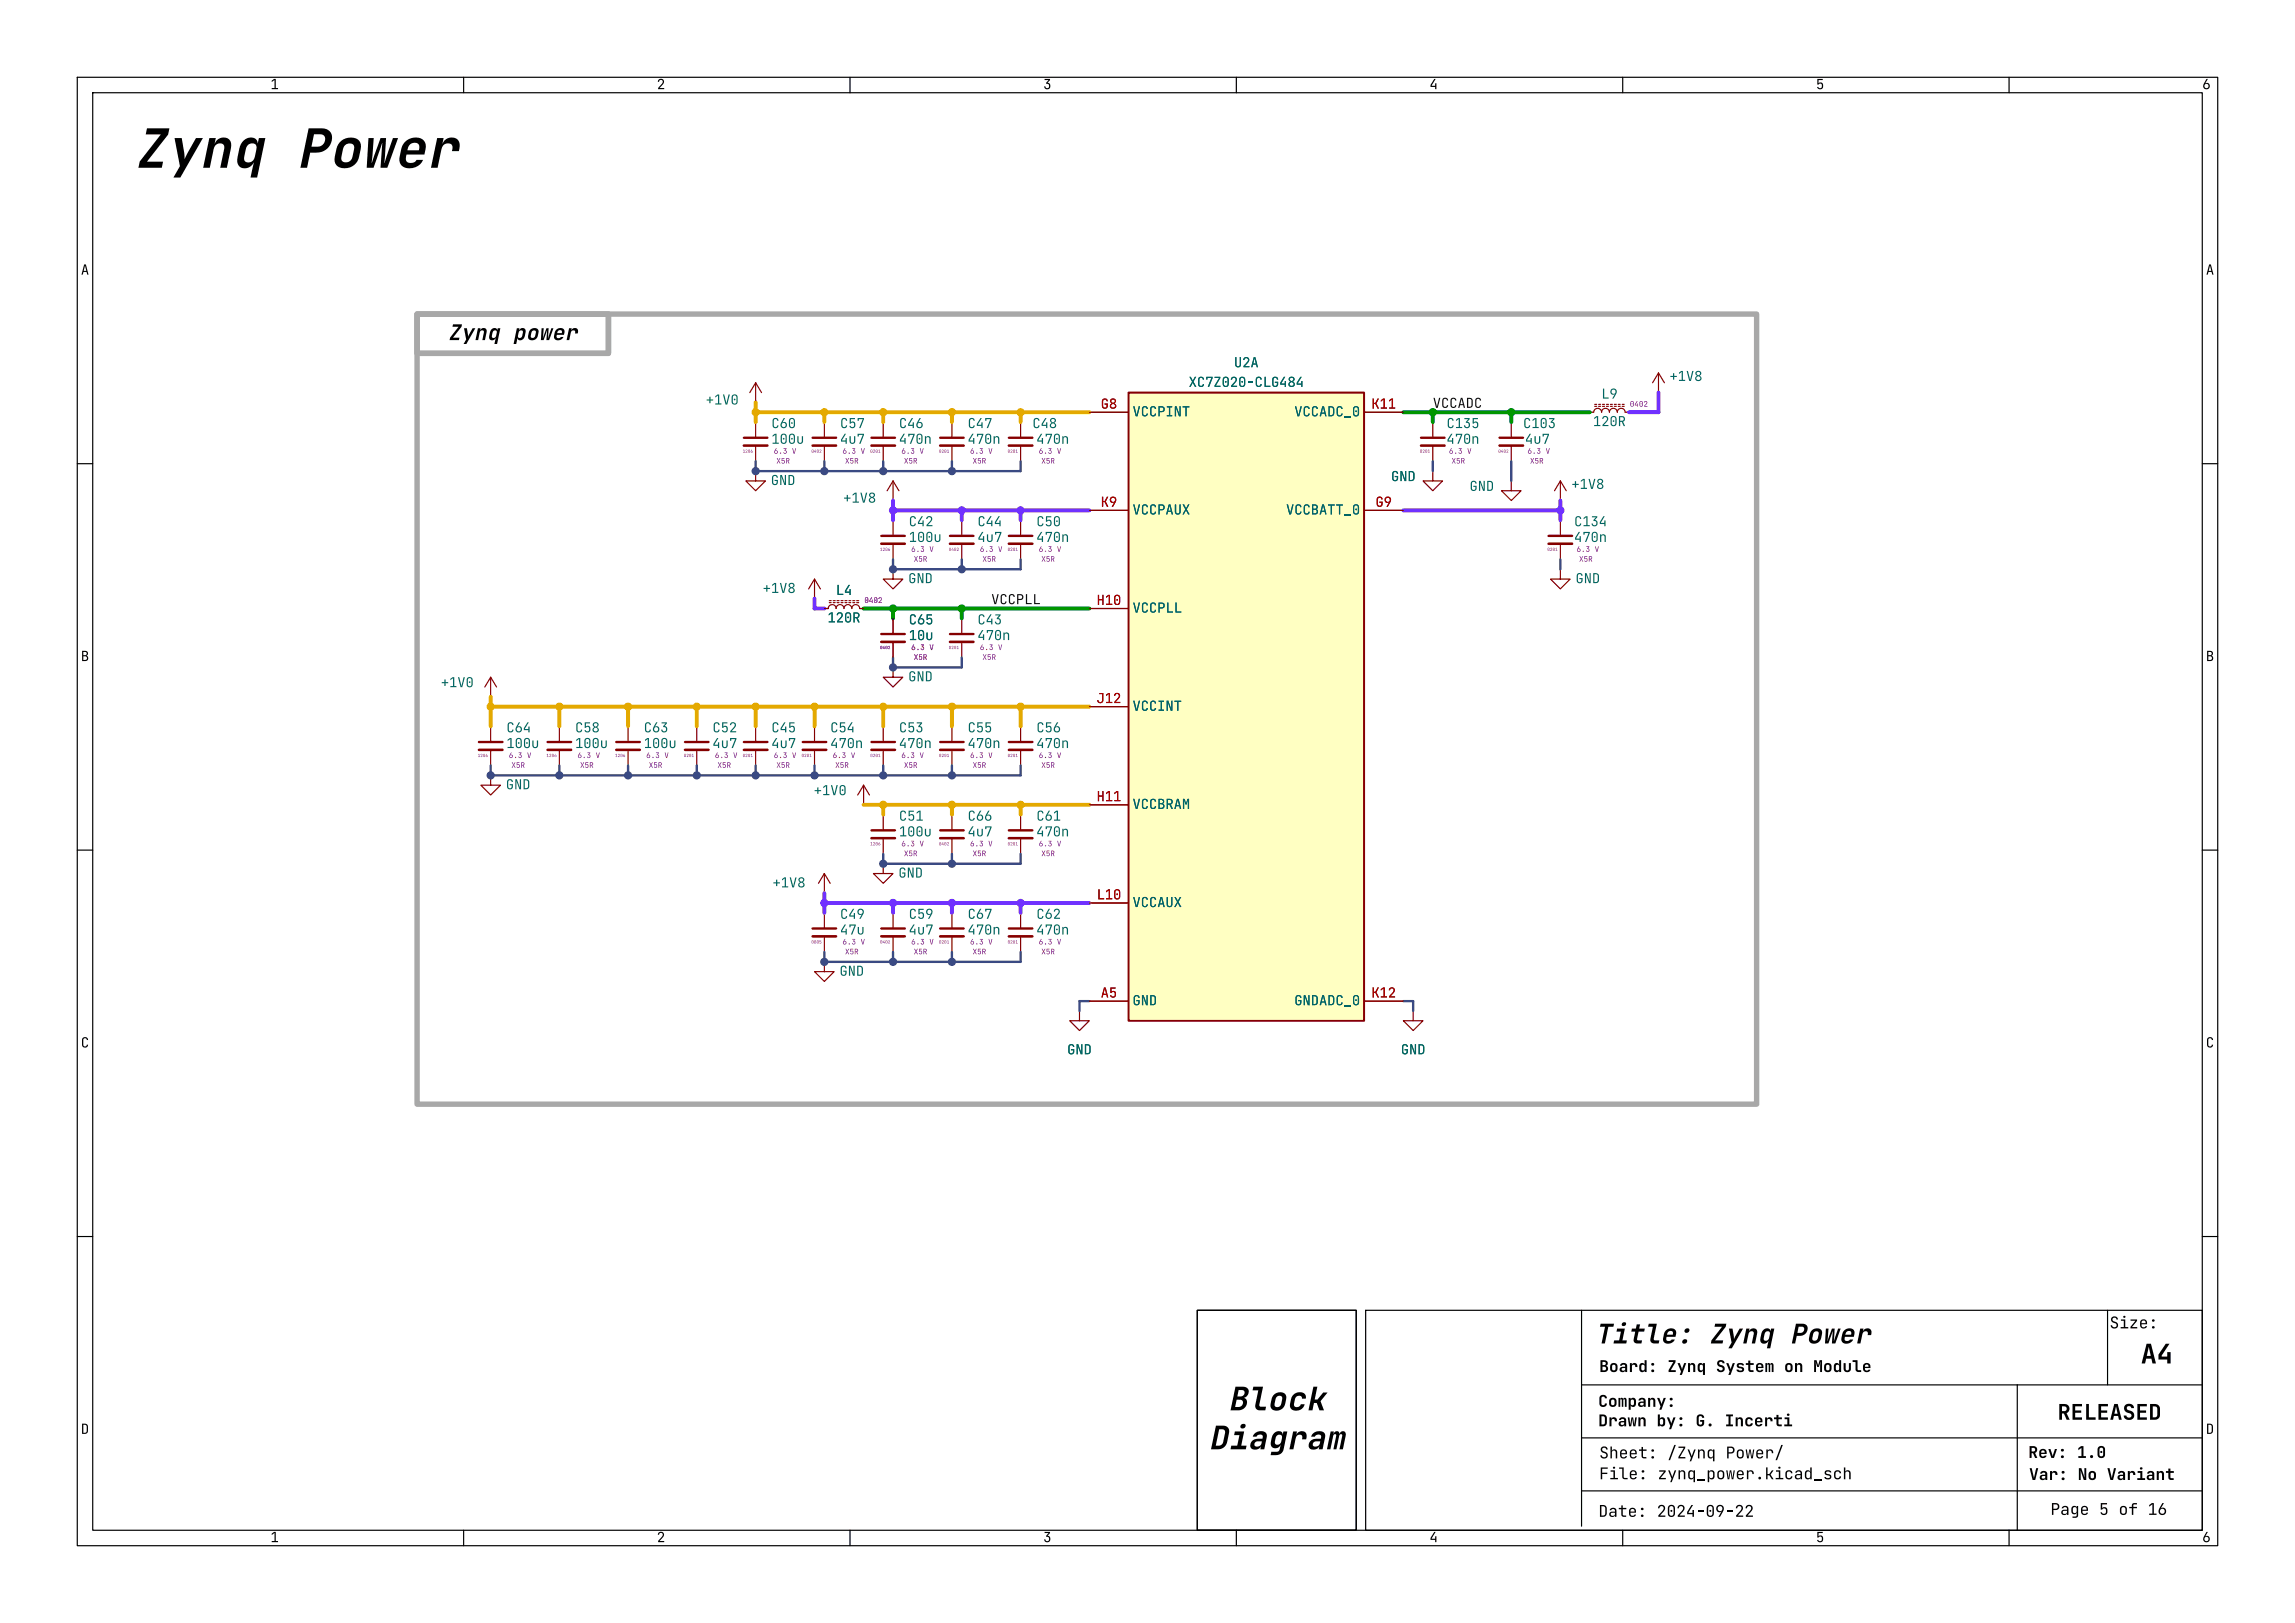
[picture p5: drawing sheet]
<svg xmlns="http://www.w3.org/2000/svg" width="297mm" height="210mm" viewBox="0 0 297 210" stroke-linecap="round" stroke-linejoin="round" font-family="sans-serif">
<defs><g id="words">
<text font-size="7" x="17.4" y="24.3">Zynq Power</text>
<g font-size="4.2">
<text x="158.9" y="184">Block</text>
<text x="156.4" y="189.1">Diagram</text>
</g>
<text font-size="3.5" x="221.1" y="175.1">Zynq Power</text>
<text font-size="2.8" x="58" y="45">Zynq power</text>
<g font-size="2.1">
<text x="273" y="172.7">Size:</text>
<text x="207" y="178.3">Board:</text>
<text x="215.8" y="178.3">Zynq System on Module</text>
<text x="206.8" y="184.1">Company: Drawn</text>
<text x="227" y="184.1">by:</text>
<text x="207" y="189.5">Sheet:</text>
<text x="223.3" y="189.5">Power/</text>
<text x="262.5" y="189.4">Rev:</text>
<text x="268.8" y="189.4">1.0</text>
<text x="214.5" y="192.2">zynq_power.kicad_sch</text>
<text x="262.6" y="192.3">Var:</text>
<text x="268.9" y="192.3">No Variant</text>
</g>
<g font-size="1.8" fill="#a90000">
<text x="142.4" y="53.1">G8</text>
<text x="177.5" y="53.1">K11</text>
<text x="142.4" y="65.8">K9</text>
<text x="178" y="65.8">G9</text>
<text x="141.9" y="78.5">H10</text>
<text x="141.9" y="91.2">J12</text>
<text x="141.9" y="103.9">H11</text>
<text x="141.9" y="116.6">L10</text>
<text x="142.4" y="129.3">A5</text>
<text x="177.5" y="129.3">K12</text>
</g>
<g font-size="1.8" fill="#0f0f0f">
<text x="185.4" y="53">VCCADC</text>
<text x="128.3" y="78.4">VCCPLL</text>
</g>
<g font-size="1.8" fill="#840000">
<text x="207.2" y="52.2">L9</text>
<text x="108.2" y="77.6">L4</text>
</g>
<g font-size="1.8" fill="#791879">
<text x="99.8" y="58.1">100u</text>
<text x="108.7" y="58.1">4u7</text>
<text x="116.3" y="58.1">470n</text>
<text x="125.2" y="58.1">470n</text>
<text x="134.1" y="58.1">470n</text>
<text x="187.2" y="58.1">470n</text>
<text x="197.4" y="58.1">4u7</text>
<text x="117.6" y="70.8">100u</text>
<text x="126.5" y="70.8">4u7</text>
<text x="134.1" y="70.8">470n</text>
<text x="203.7" y="70.8">470n</text>
<text x="117.6" y="83.5">10u</text>
<text x="126.5" y="83.5">470n</text>
<text x="65.5" y="97.4">100u</text>
<text x="74.4" y="97.4">100u</text>
<text x="83.3" y="97.4">100u</text>
<text x="92.2" y="97.4">4u7</text>
<text x="99.8" y="97.4">4u7</text>
<text x="107.4" y="97.4">470n</text>
<text x="116.3" y="97.4">470n</text>
<text x="125.2" y="97.4">470n</text>
<text x="134.1" y="97.4">470n</text>
<text x="116.3" y="108.9">100u</text>
<text x="125.2" y="108.9">4u7</text>
<text x="134.1" y="108.9">470n</text>
<text x="108.7" y="121.6">47u</text>
<text x="117.6" y="121.6">4u7</text>
<text x="125.2" y="121.6">470n</text>
<text x="134.1" y="121.6">470n</text>
</g>
<text font-size="1" fill="#840084" x="111.9" y="78.4">0402</text>
<text font-size="1" fill="#791879" x="117.9" y="84.5">6.3</text>
<text font-size=".6" fill="#840084" x="113.9" y="84.2">0402</text>
</g></defs>
<g fill="none" stroke="#000" stroke-width=".15">
<path d="M10 10h277v190h-277zM12 12h273v186h-273zM60 10v2M110 10v2M160 10v2M210 10v2M260 10v2M10 60h2M285 60h2M10 110h2M285 110h2M10 160h2"/>
<path d="M176.7 169.5h108.3v28.5h-108.3zM204.7 169.5v28M204.7 179.2h80.2M261.1 179.2v18.8M272.7 169.5v9.7M285 160h2M60 198v2M110 198v2M160 198v2M204.7 186.1h80.2M204.7 192.9h80.2M210 198v2"/>
<path d="M260 198v2"/>
</g>
<g fill="#000">
<path d="M35.2 10.4l.3-.2h.2v1.2h.3v.1h-.8v-.1h.3v-1.1l-.3 .3zM85.2 10.3a.43 .43 0 0 1 .7 .1 .43 .43 0 0 1-.2 .6l-.3 .4h.6v.1h-.8v-.1l.4-.5a.29 .29 0 0 0 .2-.4 .29 .29 0 0 0-.4-.1l-.1 .2h-.2zM135.2 10.2h.7v.2l-.3 .3a.42 .42 0 0 1 .4 .4 .42 .42 0 0 1-.4 .4 .42 .42 0 0 1-.5-.3h.2a.27 .27 0 0 0 .3 .2 .27 .27 0 0 0 .2-.3 .27 .27 0 0 0-.3-.3h-.1v-.1l.3-.3h-.5zM185.6 10.2h.2l-.5 .9h.4v-.3h.2v.7h-.2v-.3h-.6v-.2zM235.2 10.2h.7v.2h-.6v.4a.35 .35 0 0 1 .5-.1 .35 .35 0 0 1 .1 .5 .4 .4 0 0 1-.3 .4 .4 .4 0 0 1-.4-.4h.1a.27 .27 0 0 0 .4 .2 .27 .27 0 0 0 .1-.4l-.1-.1a.23 .23 0 0 0-.4 0h-.1zM285.5 10.2h.2l-.3 .6a.42 .42 0 0 1 .5 .2 .42 .42 0 0 1-.1 .5 .42 .42 0 0 1-.5 0l-.2-.4h.2a.27 .27 0 0 0 .4 .3 .27 .27 0 0 0 0-.5 .27 .27 0 0 0-.4 .1v.1h-.2zM10.9 34.2h.2l.4 1.3h-.2l-.1-.3h-.4l-.1 .3h-.2l.2-.5h.5l-.2-.7-.2 .7h-.1zM285.9 34.2h.2l.4 1.3h-.2l-.1-.3h-.4l-.1 .3h-.2l.2-.5h.5l-.2-.7-.2 .7h-.1zM10.6 84.2h.4a.33 .33 0 0 1 .4 .2 .33 .33 0 0 1-.2 .4 .36 .36 0 0 1 .2 .5 .36 .36 0 0 1-.4 .2h-.4v-.1h.4a.24 .24 0 0 0 .3-.2 .24 .24 0 0 0-.3-.3h-.2v.5h-.2v-.6h.4a.21 .21 0 0 0 .2-.2 .21 .21 0 0 0-.2-.2h-.2v.4h-.2zM285.6 84.2h.4a.33 .33 0 0 1 .4 .2 .33 .33 0 0 1-.2 .4 .36 .36 0 0 1 .2 .5 .36 .36 0 0 1-.4 .2h-.4v-.1h.4a.24 .24 0 0 0 .3-.2 .24 .24 0 0 0-.3-.3h-.2v.5h-.2v-.6h.4a.21 .21 0 0 0 .2-.2 .21 .21 0 0 0-.2-.2h-.2v.4h-.2zM10.7 134.3a.4 .4 0 0 1 .5-.1 .4 .4 0 0 1 .2 .4h-.2a.23 .23 0 0 0-.2-.3 .23 .23 0 0 0-.2 .3v.6a.23 .23 0 0 0 .2 .2 .23 .23 0 0 0 .2-.2h.2a.39 .39 0 0 1-.4 .4 .39 .39 0 0 1-.4-.4v-.7zM285.7 134.3a.4 .4 0 0 1 .5-.1 .4 .4 0 0 1 .2 .4h-.2a.23 .23 0 0 0-.2-.3 .23 .23 0 0 0-.2 .3v.6a.23 .23 0 0 0 .2 .2 .23 .23 0 0 0 .2-.2h.2a.39 .39 0 0 1-.4 .4 .39 .39 0 0 1-.4-.4v-.7z"/>
<path d="M207.1 171.3h1.8l-.1 .4h-.7l-.4 2.1h-.4l.4-2.1h-.6zM207.1 176h.5a.38 .38 0 0 1 .5 .3 .38 .38 0 0 1-.3 .4 .42 .42 0 0 1 .3 .5 .42 .42 0 0 1-.5 .3h-.5v-.2h.5a.24 .24 0 0 0 .2-.2 .24 .24 0 0 0-.2-.3h-.2v.5h-.3v-.7h.5a.21 .21 0 0 0 .2-.2 .21 .21 0 0 0-.2-.2h-.2v.4h-.3zM209.3 171.9h1l-.3 1.5h.5v.4h-1.7l.1-.4h.6l.3-1.1h-.6zM211.2 171.9h.5l.1-.5h.4l-.1 .5h.8l-.1 .4h-.7l-.2 1.1h.6l-.1 .4h-.5a.43 .43 0 0 1-.5-.5l.2-1h-.5zM212.2 176.5a.35 .35 0 0 1 .6 .1v-.6h.3v1.5h-.3v-.2a.36 .36 0 0 1-.4 .2 .36 .36 0 0 1-.3-.4v-.3h.3v.3a.21 .21 0 0 0 .2 .2 .21 .21 0 0 0 .2-.2v-.3a.21 .21 0 0 0-.2-.2 .21 .21 0 0 0-.2 .2h-.3zM213.4 171.3h1l-.4 2 .1 .1h.6v.4h-.6a.47 .47 0 0 1-.5-.6l.3-1.5h-.6zM216 176h.8v.2l-.6 1.1h.7v.2h-1v-.2l.7-1.1h-.6zM215.6 172.1a.75 .75 0 0 1 1-.1 .75 .75 0 0 1 .2 1h-1.1a.37 .37 0 0 0 .1 .5 .37 .37 0 0 0 .5-.2h.4a.79 .79 0 0 1-.7 .6 .79 .79 0 0 1-.8-.6l.1-.6h1.2a.37 .37 0 0 0-.3-.5 .37 .37 0 0 0-.4 .3l-.1 .2h-.4zM222 171.3h1.4l-.1 .4-1.3 1.7h1l-.1 .4h-1.5l.1-.4 1.4-1.7h-1zM222.3 176.1a.5 .5 0 0 1 .6-.1 .5 .5 0 0 1 .3 .4h-.3a.21 .21 0 0 0-.2-.2 .21 .21 0 0 0-.2 .2 .21 .21 0 0 0 .1 .2 .5 .5 0 0 1 .6 .5 .5 .5 0 0 1-.5 .5 .5 .5 0 0 1-.5-.5h.2a.24 .24 0 0 0 .4 .2 .24 .24 0 0 0 0-.4 .49 .49 0 0 1-.5-.2 .49 .49 0 0 1 0-.6zM232.4 171.3h.9a.73 .73 0 0 1 .7 .6 .73 .73 0 0 1-.5 .8l-.4 .1-.6 .1-.2 .9h-.4l.3-1.3h.8a.41 .41 0 0 0 .5-.4 .41 .41 0 0 0-.3-.4h-.4l-.2 .8h-.4zM234.8 176h.3l.2 .7 .2-.7h.3v1.5h-.3l.1-1.3-.2 .7h-.2l-.2-.7v1.3h-.2z"/>
<path d="M237.4 176.5a.35 .35 0 0 1 .6 .1v-.6h.3v1.5h-.3v-.2a.36 .36 0 0 1-.4 .2 .36 .36 0 0 1-.3-.4v-.3h.3v.3a.21 .21 0 0 0 .2 .2 .21 .21 0 0 0 .2-.2v-.3a.21 .21 0 0 0-.2-.2 .21 .21 0 0 0-.2 .2h-.3zM239.7 176h.7v1.2l.5 .1v.2h-.4a.36 .36 0 0 1-.4-.3v-1h-.4zM273.3 170.4a.46 .46 0 0 1 .5-.1 .46 .46 0 0 1 .3 .4h-.2a.26 .26 0 0 0-.2-.2 .26 .26 0 0 0-.3 .2 .26 .26 0 0 0 .2 .3 .49 .49 0 0 1 .5 .3 .49 .49 0 0 1-.3 .6 .49 .49 0 0 1-.6-.2l-.1-.2h.2a.28 .28 0 0 0 .5 .2 .28 .28 0 0 0-.1-.5 .48 .48 0 0 1-.4-.2 .48 .48 0 0 1 0-.6zM277.8 173.9h.6l.6 2.5h-.4l-.2-.6h-.7l-.1 .6h-.4l.2-1h.9l-.2-1.1-.3 1.1h-.4zM280.3 173.9h.5l-1 1.5v.1h.7v-.5h.4v1.4h-.4v-.5h-1.2v-.6zM10.6 184.2h.4a.38 .38 0 0 1 .4 .4v.5a.38 .38 0 0 1-.4 .4h-.4v-.1h.4l.2-.1v-.8l-.1-.1h-.3v1h-.2zM35.2 198.4l.3-.2h.2v1.2h.3v.1h-.8v-.1h.3v-1l-.3 .2zM85.2 198.3a.43 .43 0 0 1 .7 .1 .43 .43 0 0 1-.2 .6l-.3 .4h.6v.1h-.8v-.1l.4-.5a.29 .29 0 0 0 .2-.4 .29 .29 0 0 0-.4-.1l-.1 .2h-.2zM135.2 198.2h.7v.2l-.3 .3a.42 .42 0 0 1 .4 .4 .42 .42 0 0 1-.4 .5 .42 .42 0 0 1-.5-.4h.2a.27 .27 0 0 0 .3 .2 .27 .27 0 0 0 .2-.3 .27 .27 0 0 0-.3-.2h-.1v-.2l.3-.3h-.5zM185.6 198.2h.2l-.5 .9h.4v-.3h.2v.7h-.2v-.2h-.6v-.3zM207.2 189.9h.9v.1h-.8v.6h.7v.1h-.7v.7h-.1zM207.1 180.6a.5 .5 0 0 1 .5-.1 .5 .5 0 0 1 .4 .4h-.3a.22 .22 0 0 0-.2-.2 .22 .22 0 0 0-.3 .2v.7a.22 .22 0 0 0 .3 .2 .22 .22 0 0 0 .2-.2h.3a.49 .49 0 0 1-.5 .5 .49 .49 0 0 1-.5-.5v-.8z"/>
<path d="M207.1 194.7h.3a.44 .44 0 0 1 .5 .5v.6a.44 .44 0 0 1-.5 .5h-.3v-.2h.4l.2-.1v-.9l-.1-.2h-.4v1.2h-.1zM207.3 187.3a.46 .46 0 0 1 .5-.1 .46 .46 0 0 1 .2 .4h-.1a.26 .26 0 0 0-.3-.3 .26 .26 0 0 0-.2 .2 .26 .26 0 0 0 .1 .3 .49 .49 0 0 1 .6 .4 .49 .49 0 0 1-.4 .5 .49 .49 0 0 1-.6-.2v-.2h.2a.28 .28 0 0 0 .4 .3 .28 .28 0 0 0 0-.5 .48 .48 0 0 1-.5-.3 .48 .48 0 0 1 .1-.5zM208.4 190.3h.6v.9h.4v.2h-1v-.2h.4v-.8h-.4zM208.4 187.2h.2v.6a.35 .35 0 0 1 .4-.3 .35 .35 0 0 1 .3 .4v.8h-.2v-.7a.25 .25 0 0 0-.3-.3 .25 .25 0 0 0-.2 .3v.7h-.2zM208.4 181a.49 .49 0 0 1 .5-.1 .49 .49 0 0 1 .3 .4v.3a.48 .48 0 0 1-.5 .5 .48 .48 0 0 1-.5-.5v-.3h.3v.3a.22 .22 0 0 0 .2 .2 .22 .22 0 0 0 .2-.2v-.3a.22 .22 0 0 0-.2-.2 .22 .22 0 0 0-.2 .2h-.3zM208.4 195.3a.45 .45 0 0 1 .5-.2 .45 .45 0 0 1 .3 .4v.8h-.2v-.3a.39 .39 0 0 1-.4 .3 .39 .39 0 0 1-.3-.4h.1a.3 .3 0 0 0 .4 .2 .3 .3 0 0 0 .2-.4h-.4l-.2 .2h-.1a.34 .34 0 0 1 .3-.3h.4a.26 .26 0 0 0-.2-.3 .26 .26 0 0 0-.3 .1h-.2zM209.5 180.9h.2v.1v-.1a.21 .21 0 0 1 .4 .1 .23 .23 0 0 1 .3-.1 .23 .23 0 0 1 .1 .3v.8h-.2v-.8a.1 .1 0 0 0-.1-.1 .1 .1 0 0 0-.1 .1v.8h-.2v-.8a.1 .1 0 0 0-.1-.1 .1 .1 0 0 0-.1 .1v.8h-.2zM209.5 195.1h.3v-.3h.2v.3h.5v.2h-.5v.7l.4 .1v.2l-.5-.1-.1-.9h-.3zM209.5 189.9h.6v1.2l.1 .1h.4v.2h-.4l-.2-.1-.1-1.3h-.4zM210.9 195.2a.48 .48 0 0 1 .6 0 .48 .48 0 0 1 .2 .5h-.7a.29 .29 0 0 0 .1 .4 .29 .29 0 0 0 .4-.1h.2a.46 .46 0 0 1-.5 .3 .46 .46 0 0 1-.4-.5v-.3l.7 .1a.27 .27 0 0 0-.2-.3 .27 .27 0 0 0-.3 .2h-.2zM210.8 180.9h.2v.2a.36 .36 0 0 1 .5-.2 .36 .36 0 0 1 .2 .4v.3a.36 .36 0 0 1-.2 .4 .36 .36 0 0 1-.5-.2v.6h-.2v-1.1h.2v.3a.21 .21 0 0 0 .2 .2 .21 .21 0 0 0 .3-.2v-.3a.21 .21 0 0 0-.3-.2 .21 .21 0 0 0-.2 .2h-.2zM211 190.4a.48 .48 0 0 1 .6-.1 .48 .48 0 0 1 .2 .6h-.7a.29 .29 0 0 0 .1 .3 .29 .29 0 0 0 .4-.1h.2a.46 .46 0 0 1-.5 .3 .46 .46 0 0 1-.4-.4v-.3h.7a.27 .27 0 0 0-.2-.3 .27 .27 0 0 0-.3 .3h-.2z"/>
<path d="M212.1 181a.49 .49 0 0 1 .5-.1 .49 .49 0 0 1 .4 .4v.7h-.3v-.2a.38 .38 0 0 1-.4 .3 .38 .38 0 0 1-.3-.4h.2a.25 .25 0 0 0 .4 .1 .25 .25 0 0 0 .1-.3h-.3l-.2 .2h-.2a.37 .37 0 0 1 .4-.3h.3a.22 .22 0 0 0-.1-.3 .22 .22 0 0 0-.3 .1h-.3zM213.3 180.9h.2v.2a.35 .35 0 0 1 .5-.2 .35 .35 0 0 1 .2 .4v.7h-.2v-.7a.21 .21 0 0 0-.2-.2 .21 .21 0 0 0-.3 .2v.7h-.2zM214.7 194.8a.5 .5 0 0 1 .8 .1 .5 .5 0 0 1-.3 .8l-.4 .4h.7v.2h-.9v-.2l.5-.6a.33 .33 0 0 0 .2-.4 .33 .33 0 0 0-.4-.2l-.1 .3h-.2zM214.5 180.9h.2l.3 .8 .3-.8h.3l-.6 1.5h-.3l.2-.4zM216.7 187h.2l-.8 1.9h-.2zM216 194.8a.47 .47 0 0 1 .5-.1 .47 .47 0 0 1 .3 .5v.6a.46 .46 0 0 1-.5 .5 .46 .46 0 0 1-.5-.5v-.6h.2v.6a.28 .28 0 0 0 .3 .3 .28 .28 0 0 0 .3-.3v-.6a.28 .28 0 0 0-.3-.3 .28 .28 0 0 0-.3 .3h-.2zM217.2 194.8a.5 .5 0 0 1 .8 .1 .5 .5 0 0 1-.3 .8l-.4 .4h.7v.2h-.9v-.2l.5-.6a.33 .33 0 0 0 .2-.4 .33 .33 0 0 0-.4-.2l-.1 .3h-.2zM217.2 187.2h.9v.2l-.7 1.1h.7v.2h-.9v-.2l.7-1.2h-.7zM218.4 187.6h.2l.3 .8 .3-.8h.2l-.5 1.5h-.2l.1-.5zM218.9 194.7h.2l-.6 1.1h.5v-.4h.2v.9h-.2v-.4h-.7v-.3zM219.7 187.6h.2v.2a.35 .35 0 0 1 .4-.3 .35 .35 0 0 1 .3 .4v.8h-.2v-.7a.25 .25 0 0 0-.2-.3 .25 .25 0 0 0-.3 .3v.7h-.2zM219.7 195.5h.7v.2h-.7z"/>
<path d="M221 194.8a.47 .47 0 0 1 .5-.1 .47 .47 0 0 1 .3 .5v.6a.46 .46 0 0 1-.5 .5 .46 .46 0 0 1-.4-.5v-.6h.2v.6a.28 .28 0 0 0 .2 .3 .28 .28 0 0 0 .3-.3v-.6a.28 .28 0 0 0-.3-.3 .28 .28 0 0 0-.2 .3h-.2zM221.1 187.6a.34 .34 0 0 1 .6 .2v-.2h.2v1.5h-.2v-.6a.36 .36 0 0 1-.4 .2 .36 .36 0 0 1-.3-.4v-.3h.2v.3a.25 .25 0 0 0 .2 .3 .25 .25 0 0 0 .3-.3v-.3a.25 .25 0 0 0-.3-.3 .25 .25 0 0 0-.2 .3h-.2zM222.3 194.8a.53 .53 0 0 1 .7 .1 .53 .53 0 0 1 0 .7l-.4 .7h-.2l.4-.7a.41 .41 0 0 1-.5 0 .41 .41 0 0 1-.2-.4h.2a.31 .31 0 0 0 .4 .3 .31 .31 0 0 0 .1-.5 .31 .31 0 0 0-.5 .1v.1h-.2zM223.5 195.5h.7v.2h-.7zM223.5 187.2h.5a.45 .45 0 0 1 .5 .4 .45 .45 0 0 1-.5 .5h-.3v.6h-.2v-.8h.5a.28 .28 0 0 0 .3-.3 .28 .28 0 0 0-.3-.3h-.3v.6h-.2zM224.6 183.4h.3v.2a.35 .35 0 0 1 .4-.2 .35 .35 0 0 1 .3 .4v.8h-.3v-.8a.21 .21 0 0 0-.2-.2 .21 .21 0 0 0-.2 .2v.8h-.3zM224.8 194.8a.5 .5 0 0 1 .7 .1 .5 .5 0 0 1-.2 .8l-.4 .4h.7v.2h-.9v-.2l.5-.6a.33 .33 0 0 0 .2-.4 .33 .33 0 0 0-.4-.2l-.2 .3h-.2zM226 194.8a.5 .5 0 0 1 .8 .1 .5 .5 0 0 1-.2 .8l-.4 .4h.6v.2h-.9v-.2l.5-.6a.33 .33 0 0 0 .2-.4 .33 .33 0 0 0-.4-.2l-.1 .3h-.2zM226 183.5a.51 .51 0 0 1 .5-.1 .51 .51 0 0 1 .3 .4h-.2a.23 .23 0 0 0-.3-.2 .23 .23 0 0 0-.2 .2v.3a.23 .23 0 0 0 .2 .2 .23 .23 0 0 0 .3-.1h.2a.49 .49 0 0 1-.5 .4 .49 .49 0 0 1-.4-.5zM228.6 189.9h.1v.8h.3l.3-.4h.2l-.4 .5 .4 .6h-.2l-.3-.5h-.3v.5h-.1zM230.5 187h.2l-.7 1.9h-.2zM231 183.4h.6v.9h.3v.3h-1v-.3h.4v-.7h-.3z"/>
<path d="M233.7 190.3a.35 .35 0 0 1 .6 .2v-.6h.2v1.5h-.2v-.2a.36 .36 0 0 1-.5 .2 .36 .36 0 0 1-.2-.4v-.3h.2v.3a.26 .26 0 0 0 .2 .3 .26 .26 0 0 0 .3-.3v-.3a.26 .26 0 0 0-.3-.3 .26 .26 0 0 0-.2 .3h-.2zM235.2 198.2h.7v.2h-.6v.4a.35 .35 0 0 1 .5-.1 .35 .35 0 0 1 .1 .5 .4 .4 0 0 1-.3 .4 .4 .4 0 0 1-.4-.3h.1a.27 .27 0 0 0 .4 .1 .27 .27 0 0 0 .1-.4l-.1-.1a.23 .23 0 0 0-.4 .1h-.1zM236.2 190.3h.1a.44 .44 0 0 1 .7 .2h-.2l-.1-.1a.2 .2 0 0 0-.3 0 .2 .2 0 0 0 0 .3 .46 .46 0 0 1 .6 .5 .49 .49 0 0 1-.5 .2 .49 .49 0 0 1-.4-.3h.2a.25 .25 0 0 0 .3 .2 .25 .25 0 0 0 .2-.3l-.1-.1a.42 .42 0 0 1-.4 0 .42 .42 0 0 1-.1-.5zM237.5 190.4a.46 .46 0 0 1 .5-.2 .46 .46 0 0 1 .3 .4h-.2a.27 .27 0 0 0-.3-.2 .27 .27 0 0 0-.3 .3v.3a.27 .27 0 0 0 .3 .3 .27 .27 0 0 0 .3-.3h.2a.46 .46 0 0 1-.5 .4 .46 .46 0 0 1-.5-.4l.1-.4zM238.6 189.9h.2v.6a.35 .35 0 0 1 .4-.3 .35 .35 0 0 1 .3 .4v.8h-.2v-.7a.25 .25 0 0 0-.3-.3 .25 .25 0 0 0-.2 .3v.7h-.2zM262.7 190h.2l.3 1.3 .3-1.3h.3l-.4 1.5h-.4zM262.7 187.1h.4a.46 .46 0 0 1 .5 .4 .46 .46 0 0 1-.2 .5l.3 .6h-.3l-.3-.6h-.2v.6h-.2v-.8h.4a.23 .23 0 0 0 .3-.2 .23 .23 0 0 0-.3-.3h-.2v.5h-.2zM265.5 194.5h.5a.45 .45 0 0 1 .5 .4 .45 .45 0 0 1-.5 .5h-.3v.6h-.2v-.8h.5a.28 .28 0 0 0 .3-.3 .28 .28 0 0 0-.3-.2h-.3v.5h-.2zM266.5 181.7h.6a.61 .61 0 0 1 .7 .4 .61 .61 0 0 1-.4 .7l.4 .9h-.3l-.4-.8h-.3v.8h-.3v-1.1h.6a.31 .31 0 0 0 .4-.3 .31 .31 0 0 0-.4-.3h-.3v.6h-.3zM266.9 195a.45 .45 0 0 1 .5-.2 .45 .45 0 0 1 .3 .4v.8h-.2v-.2a.39 .39 0 0 1-.4 .2 .39 .39 0 0 1-.3-.3h.1a.3 .3 0 0 0 .4 .2 .3 .3 0 0 0 .2-.4h-.4l-.2 .2h-.1a.34 .34 0 0 1 .3-.4h.4a.26 .26 0 0 0-.2-.3 .26 .26 0 0 0-.3 .2h-.2zM268.2 181.7h1.2v.3h-.8v.5h.7v.3h-.7v.6h.8v.3h-1.2zM268.2 195a.34 .34 0 0 1 .6 .1v-.2h.1v1.2a.32 .32 0 0 1-.3 .3h-.4v-.2h.5l.1-.5a.36 .36 0 0 1-.5 .2 .36 .36 0 0 1-.2-.4v-.2h.1v.2a.25 .25 0 0 0 .3 .3 .25 .25 0 0 0 .3-.3v-.2a.25 .25 0 0 0-.3-.3 .25 .25 0 0 0-.3 .3h-.1z"/>
<path d="M269 187.4l.3-.3h.3v1.3h.3v.2h-.9v-.2h.4v-1l-.4 .2zM269 190h.4l.4 1.2-.1-1.2h.3v1.5h-.3l-.5-1.2 .1 1.2h-.3zM269.4 195a.48 .48 0 0 1 .6-.1 .48 .48 0 0 1 .2 .6h-.7a.29 .29 0 0 0 .1 .4 .29 .29 0 0 0 .4-.2h.2a.46 .46 0 0 1-.5 .3 .46 .46 0 0 1-.4-.4v-.3h.7a.27 .27 0 0 0-.2-.3 .27 .27 0 0 0-.3 .3h-.2zM270 181.7h.3v1.7h.9v.3h-1.2zM271.6 181.7h1.2v.3h-.9v.5h.8v.3h-.8v.6h.9v.3h-1.2zM271.6 187.2a.5 .5 0 0 1 .5-.1 .5 .5 0 0 1 .3 .5v.6a.49 .49 0 0 1-.5 .5 .49 .49 0 0 1-.5-.5v-.6h.3v.6a.24 .24 0 0 0 .2 .2 .24 .24 0 0 0 .3-.2v-.6a.24 .24 0 0 0-.3-.3 .24 .24 0 0 0-.2 .3h-.3zM271.9 194.5h.8v.2h-.6l-.1 .5a.41 .41 0 0 1 .6-.1 .41 .41 0 0 1 .1 .5 .46 .46 0 0 1-.4 .4 .46 .46 0 0 1-.5-.3h.2a.31 .31 0 0 0 .5 .1 .31 .31 0 0 0 0-.4 .26 .26 0 0 0-.2-.2 .26 .26 0 0 0-.3 .1h-.1zM272.7 190h.3l.3 1.3 .3-1.3h.2l-.3 1.5h-.4zM273.6 181.7h.5l.5 2h-.4l-.1-.5h-.5l-.1 .5h-.4l.2-.8h.7l-.2-.9-.2 .9h-.3zM274.5 195a.46 .46 0 0 1 .5-.1 .46 .46 0 0 1 .2 .4v.3a.45 .45 0 0 1-.4 .4 .45 .45 0 0 1-.5-.4v-.3h.2v.3a.26 .26 0 0 0 .3 .3 .26 .26 0 0 0 .3-.3v-.3a.26 .26 0 0 0-.3-.3 .26 .26 0 0 0-.3 .3h-.2zM275.1 181.8a.66 .66 0 0 1 .6-.1 .66 .66 0 0 1 .5 .5h-.4a.28 .28 0 0 0-.2-.3 .28 .28 0 0 0-.3 .2 .28 .28 0 0 0 .1 .4 .67 .67 0 0 1 .8 .8 .67 .67 0 0 1-1.1 .3l-.3-.4h.4a.32 .32 0 0 0 .5 .2 .32 .32 0 0 0-.1-.5 .66 .66 0 0 1-.6-.4 .66 .66 0 0 1 .1-.7zM275.6 195h.3v-.3l.1-.2h.5v.2h-.4v.3h.4v.2h-.4v.8h-.2v-.8h-.3z"/>
<path d="M276.6 181.7h1.2v.3h-.9v.5h.8v.3h-.8v.6h.9v.3h-1.2zM278.1 194.7l.4-.2h.2v1.3h.4v.2h-1v-.2h.4v-1.2l-.4 .4zM278.2 181.7h.7a.62 .62 0 0 1 .6 .6v.8a.62 .62 0 0 1-.6 .6h-.7v-.3l.9-.1 .1-.2v-.9l-.2-.2h-.4v1.4h-.4zM279.8 194.5h.2l-.4 .7a.48 .48 0 0 1 .7 .1 .48 .48 0 0 1-.1 .7 .48 .48 0 0 1-.7-.1l-.2-.3 .2-.1a.31 .31 0 0 0 .5 .3 .31 .31 0 0 0 0-.5 .31 .31 0 0 0-.5 .2h-.2zM280.6 190h.3v.3h.4v.3h-.4v.6l.4 .1v.2h-.3a.33 .33 0 0 1-.4-.3v-.6h-.3v-.3h.3zM285.5 198.2h.2l-.3 .6a.42 .42 0 0 1 .5 .2 .42 .42 0 0 1-.1 .5 .42 .42 0 0 1-.5 0l-.2-.4h.2a.27 .27 0 0 0 .4 .3 .27 .27 0 0 0 0-.5 .27 .27 0 0 0-.4 .2h-.2zM285.6 184.2h.4a.38 .38 0 0 1 .4 .4v.5a.38 .38 0 0 1-.4 .4h-.4v-.1h.4l.2-.1v-.8l-.1-.1h-.3v1h-.2z"/>
<circle cx="210.2" cy="171.3" r=".28"/>
<circle cx="218.1" cy="173.6" r=".31"/>
<circle cx="218.3" cy="172.2" r=".32"/>
<circle cx="274.9" cy="170.4" r=".14"/>
<circle cx="278.7" cy="170.9" r=".17"/>
<circle cx="278.7" cy="171.7" r=".17"/>
<circle cx="212.5" cy="196.1" r=".17"/>
<circle cx="212.5" cy="195.2" r=".17"/>
<circle cx="212.6" cy="190.4" r=".17"/>
<circle cx="212.6" cy="191.3" r=".17"/>
<circle cx="213.9" cy="187.7" r=".17"/>
<circle cx="213.9" cy="188.6" r=".17"/>
<circle cx="216.3" cy="181" r=".19"/>
<circle cx="216.3" cy="181.9" r=".19"/>
<circle cx="216.3" cy="195.5" r=".13"/>
<circle cx="221.3" cy="195.5" r=".13"/>
<circle cx="231.4" cy="183" r=".17"/>
<circle cx="277.1" cy="190" r=".17"/>
</g>
<path d="M201.9 73.7v1.2h1.3l-1.3 1.3-1.2-1.3h1.2" fill="none" stroke="#840000" stroke-width=".15"/>
<g fill="#006464">
<path d="M204.1 74.2a.39 .39 0 0 1 .5 0 .39 .39 0 0 1 .2 .3h-.2a.22 .22 0 0 0-.2-.2 .22 .22 0 0 0-.2 .2v.6a.22 .22 0 0 0 .2 .2 .22 .22 0 0 0 .2-.2v-.2h-.2v-.1h.4v.3a.38 .38 0 0 1-.4 .4 .38 .38 0 0 1-.4-.4l.1-.7z"/>
<path d="M205.1 74.2h.2l.4 1.1v-1.1h.2v1.3h-.3l-.3-1.2v1.2h-.2z"/>
<path d="M206.2 74.2h.3a.38 .38 0 0 1 .4 .3v.6a.37 .37 0 0 1-.4 .4h-.3v-.2a.37 .37 0 0 0 .6-.2l-.1-.7-.4-.1v1h-.1z"/>
</g>
<path d="M183.9 56.6h3" fill="none" stroke="#840000" stroke-width=".3"/>
<path d="M183.9 57.7h3" fill="none" stroke="#840000" stroke-width=".33"/>
<path d="M185.4 54.6v2M185.4 57.7v2" fill="none" stroke="#840000" stroke-width=".15"/>
<g fill="#006464">
<path d="M187.5 54.2a.39 .39 0 0 1 .4-.1 .39 .39 0 0 1 .2 .3h-.1a.22 .22 0 0 0-.3-.2 .22 .22 0 0 0-.2 .2v.6a.22 .22 0 0 0 .2 .3 .22 .22 0 0 0 .3-.3h.1a.38 .38 0 0 1-.4 .4 .38 .38 0 0 1-.3-.4v-.6z"/>
<path d="M188.4 54.3l.3-.2h.2v1.1h.3v.2h-.8v-.2h.4v-1l-.4 .3z"/>
<path d="M189.5 54.1h.7v.1l-.3 .4a.41 .41 0 0 1 .4 .4 .41 .41 0 0 1-.4 .4 .41 .41 0 0 1-.4-.4h.1a.27 .27 0 0 0 .3 .2 .27 .27 0 0 0 .2-.3 .27 .27 0 0 0-.3-.2h-.1v-.1l.3-.4h-.5z"/>
<path d="M190.6 54.1h.7v.1h-.6v.5a.36 .36 0 0 1 .5-.1 .36 .36 0 0 1 .1 .5 .39 .39 0 0 1-.4 .3 .39 .39 0 0 1-.4-.3h.2v.1a.27 .27 0 0 0 .5-.2 .26 .26 0 0 0-.4-.2h-.2z"/>
<path d="M187.8 56.1h.2l-.5 .9h.4v-.3h.2v.7h-.2v-.3h-.6v-.2z"/>
<path d="M188.4 56.1h.8l-.4 1.3h-.2l.5-1.1h-.5v.2h-.2z"/>
<path d="M189.6 56.2a.4 .4 0 0 1 .4-.1 .4 .4 0 0 1 .3 .4v.6a.39 .39 0 0 1-.4 .3 .39 .39 0 0 1-.4-.3v-.6h.1v.6a.24 .24 0 0 0 .3 .2 .24 .24 0 0 0 .2-.2v-.6a.24 .24 0 0 0-.2-.3 .24 .24 0 0 0-.3 .3h-.1z"/>
</g>
<g fill="#791879">
<path d="M187.9 59.3h.1l.1 .2 .2-.2h.1l-.2 .3 .2 .4h-.1l-.2-.3-.1 .3h-.1l.2-.4z"/>
<path d="M188.5 59.3h.4h-.3v.3a.21 .21 0 0 1 .3 .1 .21 .21 0 0 1-.1 .3 .21 .21 0 0 1-.3-.2l.1 .1a.14 .14 0 0 0 .2 0 .14 .14 0 0 0 0-.2 .14 .14 0 0 0-.2 0h-.1z"/>
<path d="M189.1 59.3l.4 .1v.2l-.1 .1 .1 .3h-.1l-.1-.3h-.1v.3h-.1v-.4h.3v-.1v-.1l-.2-.1v.3h-.1z"/>
<circle cx="188.4" cy="58.6" r=".08"/>
</g>
<g fill="#840084">
<path d="M183.8 58.2h.2v.3a.12 .12 0 0 1-.1 .1 .12 .12 0 0 1-.1-.1v-.2v.2h.2v-.2h-.2z"/>
<path d="M184.1 58.2a.13 .13 0 0 1 .2 0 .13 .13 0 0 1 0 .2l-.1 .1 .2 .1h-.3l.2-.3-.1-.1-.1 .1z"/>
<path d="M184.5 58.2h.2v.3a.12 .12 0 0 1-.1 .1 .12 .12 0 0 1-.2-.1l.1-.2v.2h.1v-.2h-.2z"/>
<path d="M184.8 58.2h.2v.3v.1h-.2l.1-.1v-.3z"/>
<circle cx="183.9" cy="58.4" r=".03"/>
<circle cx="184.6" cy="58.4" r=".03"/>
</g>
<path d="M194.1 56.6h3" fill="none" stroke="#840000" stroke-width=".3"/>
<path d="M194.1 57.7h3" fill="none" stroke="#840000" stroke-width=".33"/>
<path d="M195.6 54.6v2M195.6 57.7v2" fill="none" stroke="#840000" stroke-width=".15"/>
<g fill="#006464">
<path d="M197.4 54.2a.39 .39 0 0 1 .4-.1 .39 .39 0 0 1 .2 .3h-.1a.22 .22 0 0 0-.3-.2 .22 .22 0 0 0-.2 .2v.6a.22 .22 0 0 0 .2 .3 .22 .22 0 0 0 .3-.3h.1a.38 .38 0 0 1-.4 .4 .38 .38 0 0 1-.3-.4v-.6z"/>
<path d="M198.3 54.3l.3-.2h.2v1.1h.3v.2h-.8v-.2h.4v-1l-.4 .3z"/>
<path d="M199.5 54.2a.4 .4 0 0 1 .4-.1 .4 .4 0 0 1 .3 .4v.5a.39 .39 0 0 1-.4 .4 .39 .39 0 0 1-.4-.4v-.5h.1v.5a.24 .24 0 0 0 .3 .3 .24 .24 0 0 0 .2-.3v-.5a.24 .24 0 0 0-.2-.3 .24 .24 0 0 0-.3 .3h-.1z"/>
<path d="M200.5 54.1h.7v.1l-.3 .4a.41 .41 0 0 1 .3 .4 .41 .41 0 0 1-.3 .4 .41 .41 0 0 1-.5-.4h.2a.27 .27 0 0 0 .3 .2 .27 .27 0 0 0 .2-.3 .27 .27 0 0 0-.3-.2h-.1v-.1l.3-.4h-.5z"/>
<path d="M198 56.1h.1l-.5 .9h.5v-.3h.1v.7h-.1v-.3h-.6v-.2z"/>
<path d="M199.6 56.1h.9l-.5 1.3h-.2l.5-1.1h-.5v.2h-.2z"/>
<circle cx="199.8" cy="54.7" r=".11"/>
</g>
<g fill="#791879">
<path d="M198 58h.1l-.2 .3a.23 .23 0 0 1 .3 .2 .23 .23 0 0 1-.2 .3 .23 .23 0 0 1-.3-.3h.1a.15 .15 0 0 0 .2 .1 .15 .15 0 0 0 .1-.2 .15 .15 0 0 0-.3 0l-.1 .1z"/>
<path d="M198.9 58h.4l-.1 .3a.23 .23 0 0 1 .2 .2 .23 .23 0 0 1-.3 .2 .23 .23 0 0 1-.2-.2h.1a.15 .15 0 0 0 .2 .1 .15 .15 0 0 0 .1-.2 .16 .16 0 0 0-.3-.1l.2-.2h-.3z"/>
<path d="M198.1 59.3h.1l.1 .2 .1-.2h.1l-.2 .3 .2 .4h-.1l-.1-.3-.2 .3h-.1l.2-.4z"/>
<path d="M198.7 59.3h.4h-.3v.3a.21 .21 0 0 1 .3 .1 .21 .21 0 0 1-.1 .3 .21 .21 0 0 1-.3-.2l.1 .1a.14 .14 0 0 0 .2 0 .14 .14 0 0 0 0-.2 .14 .14 0 0 0-.2 0h-.1z"/>
<path d="M199.3 59.3l.4 .1v.2l-.1 .1 .1 .3h-.1l-.1-.3h-.1v.3h-.1v-.4h.2l.1-.1v-.1l-.2-.1v.3h-.1z"/>
<circle cx="198.5" cy="58.6" r=".08"/>
</g>
<g fill="#840084">
<path d="M194 58.2h.2v.3a.12 .12 0 0 1-.1 .1 .12 .12 0 0 1-.2-.1l.1-.2v.2h.1v-.2h-.2z"/>
<path d="M194.4 58.2l-.1 .3 .2-.1v.2v-.1h-.2z"/>
<path d="M194.6 58.2h.2l.1 .3a.12 .12 0 0 1-.2 .1 .12 .12 0 0 1-.1-.1l.1-.2v.2h.1v-.2h-.2z"/>
<path d="M195 58.2a.13 .13 0 0 1 .2 0 .13 .13 0 0 1-.1 .2l-.1 .1 .2 .1h-.2l.1-.3v-.1l-.2 .1z"/>
<circle cx="194.1" cy="58.4" r=".03"/>
<circle cx="194.7" cy="58.4" r=".03"/>
</g>
<path d="M130.6 120.1h3" fill="none" stroke="#840000" stroke-width=".3"/>
<path d="M130.6 121.2h3" fill="none" stroke="#840000" stroke-width=".33"/>
<path d="M132.1 118.1v2M132.1 121.2v2" fill="none" stroke="#840000" stroke-width=".15"/>
<g fill="#006464">
<path d="M134.4 117.7a.39 .39 0 0 1 .4-.1 .39 .39 0 0 1 .2 .3h-.1a.22 .22 0 0 0-.2-.2 .22 .22 0 0 0-.3 .2v.6a.22 .22 0 0 0 .3 .3 .22 .22 0 0 0 .2-.3h.1a.38 .38 0 0 1-.3 .4 .38 .38 0 0 1-.4-.4v-.6z"/>
<path d="M135.7 117.6h.2l-.4 .6a.41 .41 0 0 1 .6 .2 .41 .41 0 0 1-.2 .5 .41 .41 0 0 1-.5-.1l-.1-.3h.2a.26 .26 0 0 0 .3 .2 .26 .26 0 0 0 .1-.4 .26 .26 0 0 0-.4 .1v.1h-.2z"/>
<path d="M136.5 117.7a.42 .42 0 0 1 .6 .1 .42 .42 0 0 1-.2 .6l-.3 .3h.6v.2h-.8v-.2l.4-.4a.27 .27 0 0 0 .2-.4 .27 .27 0 0 0-.4-.1l-.1 .2h-.1z"/>
<path d="M134.7 119.6h.2l-.5 .9h.4v-.3h.2v.7h-.2v-.3h-.6v-.2z"/>
<path d="M135.3 119.6h.8l-.4 1.3h-.2l.5-1.1h-.5v.2h-.2z"/>
<path d="M136.5 119.7a.4 .4 0 0 1 .4-.1 .4 .4 0 0 1 .3 .4v.6a.39 .39 0 0 1-.4 .3 .39 .39 0 0 1-.4-.3v-.6h.1v.6a.24 .24 0 0 0 .3 .2 .24 .24 0 0 0 .2-.2v-.6a.24 .24 0 0 0-.2-.3 .24 .24 0 0 0-.3 .3h-.1z"/>
</g>
<g fill="#791879">
<path d="M134.8 122.8h.1l.2 .2 .1-.2h.1l-.2 .3 .2 .4h-.1l-.2-.3-.1 .3h-.1l.2-.4z"/>
<path d="M135.4 122.8h.4h-.3v.3a.21 .21 0 0 1 .3 .1 .21 .21 0 0 1-.1 .3 .21 .21 0 0 1-.3-.2l.1 .1a.14 .14 0 0 0 .2 0 .14 .14 0 0 0 0-.2 .14 .14 0 0 0-.2 0h-.1z"/>
<path d="M136 122.8l.4 .1v.2l-.1 .1 .2 .3h-.1l-.2-.3h-.1v.3h-.1v-.4h.3l.1-.1-.1-.1-.2-.1v.3h-.1z"/>
<circle cx="135.3" cy="122.1" r=".08"/>
</g>
<g fill="#840084">
<path d="M130.5 121.7h.2v.3a.12 .12 0 0 1-.1 .1 .12 .12 0 0 1-.2-.1l.1-.2v.2h.1v-.2h-.2z"/>
<path d="M130.8 121.7a.13 .13 0 0 1 .2 0 .13 .13 0 0 1-.1 .2l-.1 .1 .2 .1h-.2l.2-.3-.1-.1-.1 .1z"/>
<path d="M131.1 121.7h.2l.1 .3a.12 .12 0 0 1-.2 .1 .12 .12 0 0 1-.1-.1l.1-.2v.2h.1v-.2h-.2z"/>
<path d="M131.5 121.7h.1v.3l.1 .1h-.2l.1-.1v-.3z"/>
<circle cx="130.6" cy="121.9" r=".03"/>
<circle cx="131.2" cy="121.9" r=".03"/>
</g>
<path d="M121.7 120.1h3" fill="none" stroke="#840000" stroke-width=".3"/>
<path d="M121.7 121.2h3" fill="none" stroke="#840000" stroke-width=".33"/>
<path d="M123.2 118.1v2M123.2 121.2v2" fill="none" stroke="#840000" stroke-width=".15"/>
<g fill="#006464">
<path d="M125.5 117.7a.39 .39 0 0 1 .4-.1 .39 .39 0 0 1 .2 .3h-.1a.22 .22 0 0 0-.2-.2 .22 .22 0 0 0-.3 .2v.6a.22 .22 0 0 0 .3 .3 .22 .22 0 0 0 .2-.3h.1a.38 .38 0 0 1-.3 .4 .38 .38 0 0 1-.4-.4v-.6z"/>
<path d="M126.8 117.6h.2l-.4 .6a.41 .41 0 0 1 .6 .2 .41 .41 0 0 1-.2 .5 .41 .41 0 0 1-.5-.1l-.1-.3h.2a.26 .26 0 0 0 .3 .2 .26 .26 0 0 0 .1-.4 .26 .26 0 0 0-.4 .1v.1h-.2z"/>
<path d="M127.5 117.6h.8l-.4 1.3h-.2l.5-1.2h-.5v.2h-.2z"/>
<path d="M125.8 119.6h.2l-.5 .9h.4v-.3h.2v.7h-.2v-.3h-.6v-.2z"/>
<path d="M126.4 119.6h.9l-.5 1.3h-.2l.5-1.1h-.5v.2h-.2z"/>
<path d="M127.6 119.7a.4 .4 0 0 1 .4-.1 .4 .4 0 0 1 .3 .4v.6a.39 .39 0 0 1-.4 .3 .39 .39 0 0 1-.4-.3v-.6h.2v.6a.24 .24 0 0 0 .2 .2 .24 .24 0 0 0 .2-.2v-.6a.24 .24 0 0 0-.2-.3 .24 .24 0 0 0-.2 .3h-.2z"/>
</g>
<g fill="#791879">
<path d="M125.9 122.8h.1l.2 .2 .1-.2h.1l-.2 .3 .2 .4h-.1l-.1-.3-.2 .3h-.1l.2-.4z"/>
<path d="M126.6 122.8h.3h-.3v.3a.21 .21 0 0 1 .3 .1 .21 .21 0 0 1-.1 .3 .21 .21 0 0 1-.3-.2l.1 .1a.14 .14 0 0 0 .2 0 .14 .14 0 0 0 0-.2 .14 .14 0 0 0-.2 0z"/>
<path d="M127.1 122.8l.4 .1v.2l-.1 .1 .2 .3h-.1l-.2-.3h-.1v.3h-.1v-.4h.3l.1-.1-.1-.1-.2-.1v.3h-.1z"/>
<circle cx="126.4" cy="122.1" r=".08"/>
</g>
<g fill="#840084">
<path d="M121.6 121.7h.2v.3a.12 .12 0 0 1-.1 .1 .12 .12 0 0 1-.2-.1l.1-.2v.2h.1v-.2h-.2z"/>
<path d="M121.9 121.7a.13 .13 0 0 1 .2 0 .13 .13 0 0 1 0 .2l-.2 .1 .2 .1h-.2l.2-.3-.1-.1-.1 .1z"/>
<path d="M122.3 121.7h.1l.1 .3a.12 .12 0 0 1-.2 .1 .12 .12 0 0 1-.1-.1l.1-.2v.2h.1v-.2h-.2z"/>
<path d="M122.6 121.7h.1v.3l.1 .1h-.2l.1-.1v-.3z"/>
<circle cx="121.7" cy="121.9" r=".03"/>
<circle cx="122.3" cy="121.9" r=".03"/>
</g>
<path d="M106.7 113l-.8 1.3M106.7 113l.7 1.3M106.7 113v2.6" fill="none" stroke="#840000" stroke-width=".15"/>
<g fill="#006464">
<path d="M100.4 113.8h.2v.4h.3v.1h-.3v.4h-.2v-.4h-.3v-.1h.3z"/>
<path d="M101.2 113.7l.3-.2h.2v1.2h.3v.1h-.8v-.1h.4v-1l-.4 .2z"/>
<path d="M102.2 113.5h.2l.2 1.2 .3-1.2h.2l-.4 1.3h-.2z"/>
<path d="M103.4 113.6a.36 .36 0 0 1 .6 0 .36 .36 0 0 1-.1 .5 .39 .39 0 0 1 0 .7 .39 .39 0 0 1-.6-.3h.1a.26 .26 0 0 0 .4 .2 .26 .26 0 0 0 .1-.4 .26 .26 0 0 0-.4 .1l-.2 .1 .2-.4-.2-.2 .2-.1a.23 .23 0 0 0 .3 .3 .23 .23 0 0 0 .1-.4 .23 .23 0 0 0-.4 .1h-.2z"/>
</g>
<path d="M63.5 100.3v1.3h1.3l-1.3 1.3-1.3-1.3h1.3" fill="none" stroke="#840000" stroke-width=".15"/>
<g fill="#006464">
<path d="M65.7 100.9a.39 .39 0 0 1 .4-.1 .39 .39 0 0 1 .3 .4h-.2a.22 .22 0 0 0-.2-.2 .22 .22 0 0 0-.2 .2v.6a.22 .22 0 0 0 .2 .2 .22 .22 0 0 0 .2-.2v-.2h-.2v-.1h.4v.3a.38 .38 0 0 1-.4 .3 .38 .38 0 0 1-.4-.3v-.7z"/>
<path d="M66.7 100.8h.2l.4 1.1v-1.1h.1v1.3h-.2l-.4-1.1v1.1h-.1z"/>
<path d="M67.8 100.8h.3a.38 .38 0 0 1 .4 .4v.5a.37 .37 0 0 1-.4 .4h-.3v-.1a.37 .37 0 0 0 .5-.3v-.6l-.4-.1v1h-.1z"/>
</g>
<path d="M185.4 61v1.2h1.3l-1.3 1.3-1.3-1.3h1.3" fill="none" stroke="#840000" stroke-width=".15"/>
<g fill="#006464">
<path d="M180.3 61a.39 .39 0 0 1 .4 0 .39 .39 0 0 1 .2 .3h-.1a.22 .22 0 0 0-.2-.2 .22 .22 0 0 0-.3 .2v.6a.22 .22 0 0 0 .2 .2 .22 .22 0 0 0 .3-.2v-.2h-.3v-.1h.4v.3a.38 .38 0 0 1-.4 .4 .38 .38 0 0 1-.3-.4v-.7z"/>
<path d="M181.2 61h.3l.3 1.1v-1.1h.2v1.2h-.2l-.4-1.1v1.1h-.2z"/>
<path d="M182.3 61h.3a.38 .38 0 0 1 .5 .3v.6a.37 .37 0 0 1-.5 .3h-.3v-.1a.37 .37 0 0 0 .6-.2v-.7l-.4-.1v1h-.2z"/>
</g>
<path d="M182.9 130.8v1.3h1.2l-1.2 1.3-1.3-1.3h1.3" fill="none" stroke="#840000" stroke-width=".15"/>
<g fill="#006464">
<path d="M181.5 135.2a.39 .39 0 0 1 .5-.1 .39 .39 0 0 1 .2 .4h-.2a.22 .22 0 0 0-.2-.3 .22 .22 0 0 0-.2 .3v.6a.22 .22 0 0 0 .2 .2 .22 .22 0 0 0 .2-.2v-.2h-.2v-.1h.4v.3a.38 .38 0 0 1-.4 .3 .38 .38 0 0 1-.4-.3v-.7z"/>
<path d="M182.5 135.1h.2l.4 1.1v-1.1h.2v1.3h-.3l-.4-1.1 .1 1.1h-.2z"/>
<path d="M183.6 135.1h.3a.38 .38 0 0 1 .4 .4v.5a.37 .37 0 0 1-.4 .4h-.3v-.1a.37 .37 0 0 0 .6-.3l-.1-.6-.4-.1v1h-.1z"/>
</g>
<path d="M195.6 62.2v1.3h1.2l-1.2 1.3-1.3-1.3h1.3" fill="none" stroke="#840000" stroke-width=".15"/>
<g fill="#006464">
<path d="M190.4 62.3a.39 .39 0 0 1 .5-.1 .39 .39 0 0 1 .2 .4h-.2a.22 .22 0 0 0-.2-.3 .22 .22 0 0 0-.2 .3v.6a.22 .22 0 0 0 .2 .2 .22 .22 0 0 0 .2-.2v-.2h-.2v-.1h.4v.3a.38 .38 0 0 1-.4 .3 .38 .38 0 0 1-.4-.3v-.7z"/>
<path d="M191.4 62.2h.2l.4 1.1v-1.1h.1v1.3h-.2l-.4-1.1 .1 1.1h-.2z"/>
<path d="M192.5 62.2h.3a.38 .38 0 0 1 .4 .4v.5a.37 .37 0 0 1-.4 .4h-.3v-.1a.37 .37 0 0 0 .6-.3l-.1-.6-.4-.1v1h-.1z"/>
</g>
<path d="M146 50.8h30.5v81.3h-30.5z" fill="#ffffc2"/>
<path d="M146 50.8h30.5v81.3h-30.5z" fill="none" stroke="#840000" stroke-width=".25"/>
<path d="M141 53.3h5" fill="none" stroke="#840000" stroke-width=".15"/>
<g fill="#006464">
<path d="M146.6 52.6h.2l.3 1.1 .3-1.1h.1l-.3 1.3h-.2z"/>
<path d="M147.9 52.7a.39 .39 0 0 1 .4-.1 .39 .39 0 0 1 .2 .3h-.1a.22 .22 0 0 0-.2-.2 .22 .22 0 0 0-.3 .2v.6a.22 .22 0 0 0 .3 .2 .22 .22 0 0 0 .2-.2h.1a.38 .38 0 0 1-.3 .4 .38 .38 0 0 1-.4-.4v-.7z"/>
<path d="M148.9 52.7a.39 .39 0 0 1 .5-.1 .39 .39 0 0 1 .2 .3h-.2a.22 .22 0 0 0-.2-.2 .22 .22 0 0 0-.2 .2v.6a.22 .22 0 0 0 .2 .2 .22 .22 0 0 0 .2-.2h.2a.38 .38 0 0 1-.4 .4 .38 .38 0 0 1-.4-.4l.1-.7z"/>
<path d="M149.9 52.6h.4a.38 .38 0 0 1 .4 .4 .38 .38 0 0 1-.4 .3h-.2v.6h-.2v-.7h.4a.24 .24 0 0 0 .3-.2 .24 .24 0 0 0-.3-.3h-.2v.5h-.2z"/>
<path d="M151 52.6h.7v.1h-.3v1h.3v.2h-.7v-.2h.3v-1h-.3z"/>
<path d="M152 52.6h.3l.4 1.1-.1-1.1h.2v1.3h-.2l-.4-1.1v1.1h-.2z"/>
<path d="M153.1 52.6h.8v.1h-.3v1.2h-.2v-1.2h-.3z"/>
</g>
<path d="M141 66h5" fill="none" stroke="#840000" stroke-width=".15"/>
<g fill="#006464">
<path d="M146.6 65.3h.2l.3 1.1 .3-1.1h.1l-.3 1.3h-.2z"/>
<path d="M147.9 65.4a.39 .39 0 0 1 .4-.1 .39 .39 0 0 1 .2 .3h-.1a.22 .22 0 0 0-.2-.2 .22 .22 0 0 0-.3 .2v.6a.22 .22 0 0 0 .3 .2 .22 .22 0 0 0 .2-.2h.1a.38 .38 0 0 1-.3 .4 .38 .38 0 0 1-.4-.4v-.7z"/>
<path d="M148.9 65.4a.39 .39 0 0 1 .5-.1 .39 .39 0 0 1 .2 .3h-.2a.22 .22 0 0 0-.2-.2 .22 .22 0 0 0-.2 .2v.6a.22 .22 0 0 0 .2 .2 .22 .22 0 0 0 .2-.2h.2a.38 .38 0 0 1-.4 .4 .38 .38 0 0 1-.4-.4l.1-.7z"/>
<path d="M149.9 65.3h.4a.38 .38 0 0 1 .4 .4 .38 .38 0 0 1-.4 .3h-.2v.6h-.2v-.7h.4a.24 .24 0 0 0 .3-.2 .24 .24 0 0 0-.3-.3h-.2v.5h-.2z"/>
<path d="M151.2 65.3h.3l.3 1.3h-.2v-.4h-.4l-.1 .4h-.2l.1-.5h.5l-.1-.7-.2 .7h-.2z"/>
<path d="M152 65.3h.2v.9a.21 .21 0 0 0 .2 .2 .21 .21 0 0 0 .2-.2v-.9h.2v.9a.37 .37 0 0 1-.4 .4 .37 .37 0 0 1-.4-.4z"/>
<path d="M153 65.3h.2l.3 .5 .3-.5h.1l-.3 .6 .3 .7h-.1l-.3-.6-.3 .6h-.2l.4-.7z"/>
</g>
<path d="M141 78.7h5" fill="none" stroke="#840000" stroke-width=".15"/>
<g fill="#006464">
<path d="M146.6 78h.2l.3 1.1 .3-1.1h.1l-.3 1.3h-.2z"/>
<path d="M147.9 78.1a.39 .39 0 0 1 .4-.1 .39 .39 0 0 1 .2 .3h-.1a.22 .22 0 0 0-.2-.2 .22 .22 0 0 0-.3 .2v.6a.22 .22 0 0 0 .3 .2 .22 .22 0 0 0 .2-.2h.1a.38 .38 0 0 1-.3 .4 .38 .38 0 0 1-.4-.4v-.7z"/>
<path d="M148.9 78.1a.39 .39 0 0 1 .5-.1 .39 .39 0 0 1 .2 .3h-.2a.22 .22 0 0 0-.2-.2 .22 .22 0 0 0-.2 .2v.6a.22 .22 0 0 0 .2 .2 .22 .22 0 0 0 .2-.2h.2a.38 .38 0 0 1-.4 .4 .38 .38 0 0 1-.4-.4l.1-.7z"/>
<path d="M149.9 78h.4a.38 .38 0 0 1 .4 .4 .38 .38 0 0 1-.4 .3h-.2v.6h-.2v-.7h.4a.24 .24 0 0 0 .3-.2 .24 .24 0 0 0-.3-.3h-.2v.5h-.2z"/>
<path d="M151.1 78h.1v1.1h.6v.2h-.7z"/>
<path d="M152.1 78h.2v1.1h.6v.2h-.8z"/>
</g>
<path d="M141 91.4h5" fill="none" stroke="#840000" stroke-width=".15"/>
<g fill="#006464">
<path d="M146.6 90.7h.2l.3 1.1 .3-1.1h.1l-.3 1.3h-.2z"/>
<path d="M147.9 90.8a.39 .39 0 0 1 .4-.1 .39 .39 0 0 1 .2 .3h-.1a.22 .22 0 0 0-.2-.2 .22 .22 0 0 0-.3 .2v.6a.22 .22 0 0 0 .3 .2 .22 .22 0 0 0 .2-.2h.1a.38 .38 0 0 1-.3 .4 .38 .38 0 0 1-.4-.4v-.7z"/>
<path d="M148.9 90.8a.39 .39 0 0 1 .5-.1 .39 .39 0 0 1 .2 .3h-.2a.22 .22 0 0 0-.2-.2 .22 .22 0 0 0-.2 .2v.6a.22 .22 0 0 0 .2 .2 .22 .22 0 0 0 .2-.2h.2a.38 .38 0 0 1-.4 .4 .38 .38 0 0 1-.4-.4l.1-.7z"/>
<path d="M149.9 90.7h.7v.1h-.2v1h.2v.2h-.7v-.2h.3v-1h-.3z"/>
<path d="M151 90.7h.2l.4 1.1v-1.1h.1v1.3h-.2l-.4-1.1v1.1h-.1z"/>
<path d="M152 90.7h.9v.1h-.4v1.2h-.2v-1.2h-.3z"/>
</g>
<path d="M141 104.1h5" fill="none" stroke="#840000" stroke-width=".15"/>
<g fill="#006464">
<path d="M146.6 103.4h.2l.3 1.1 .3-1.1h.1l-.3 1.3h-.2z"/>
<path d="M147.9 103.5a.39 .39 0 0 1 .4-.1 .39 .39 0 0 1 .2 .3h-.1a.22 .22 0 0 0-.2-.2 .22 .22 0 0 0-.3 .2v.6a.22 .22 0 0 0 .3 .2 .22 .22 0 0 0 .2-.2h.1a.38 .38 0 0 1-.3 .4 .38 .38 0 0 1-.4-.4v-.7z"/>
<path d="M148.9 103.5a.39 .39 0 0 1 .5-.1 .39 .39 0 0 1 .2 .3h-.2a.22 .22 0 0 0-.2-.2 .22 .22 0 0 0-.2 .2v.6a.22 .22 0 0 0 .2 .2 .22 .22 0 0 0 .2-.2h.2a.38 .38 0 0 1-.4 .4 .38 .38 0 0 1-.4-.4l.1-.7z"/>
<path d="M149.9 103.4h.4a.32 .32 0 0 1 .4 .2 .32 .32 0 0 1-.2 .4 .36 .36 0 0 1 .2 .4 .36 .36 0 0 1-.4 .3h-.4v-.2h.4a.23 .23 0 0 0 .2-.2 .23 .23 0 0 0-.2-.2h-.2v.4h-.2v-.6h.4a.2 .2 0 0 0 .2-.2 .2 .2 0 0 0-.2-.2h-.2v.4h-.2z"/>
<path d="M151 103.4h.5a.38 .38 0 0 1 .3 .3 .38 .38 0 0 1-.3 .4l.3 .6h-.2l-.2-.6h-.3v.6h-.1v-.7h.4a.23 .23 0 0 0 .2-.3 .23 .23 0 0 0-.2-.2h-.3v.5h-.1z"/>
<path d="M152.3 103.4h.2l.4 1.3h-.2l-.1-.4h-.4l-.1 .4h-.1l.1-.5h.5l-.2-.7-.1 .7h-.2z"/>
<path d="M153.1 103.4h.2l.2 .6 .2-.6h.2v1.3h-.2l.1-1.3-.2 .7h-.2l-.2-.7v1.3h-.1z"/>
</g>
<path d="M141 116.8h5" fill="none" stroke="#840000" stroke-width=".15"/>
<g fill="#006464">
<path d="M146.6 116.1h.2l.3 1.1 .3-1.1h.1l-.3 1.3h-.2z"/>
<path d="M147.9 116.2a.39 .39 0 0 1 .4-.1 .39 .39 0 0 1 .2 .3h-.1a.22 .22 0 0 0-.2-.2 .22 .22 0 0 0-.3 .2v.6a.22 .22 0 0 0 .3 .2 .22 .22 0 0 0 .2-.2h.1a.38 .38 0 0 1-.3 .4 .38 .38 0 0 1-.4-.4v-.7z"/>
<path d="M148.9 116.2a.39 .39 0 0 1 .5-.1 .39 .39 0 0 1 .2 .3h-.2a.22 .22 0 0 0-.2-.2 .22 .22 0 0 0-.2 .2v.6a.22 .22 0 0 0 .2 .2 .22 .22 0 0 0 .2-.2h.2a.38 .38 0 0 1-.4 .4 .38 .38 0 0 1-.4-.4l.1-.7z"/>
<path d="M150.2 116.1h.2l.3 1.3h-.1l-.1-.4h-.4l-.1 .4h-.2l.2-.5h.5l-.2-.7-.2 .7h-.1z"/>
<path d="M151 116.1h.1v.9a.21 .21 0 0 0 .3 .2 .21 .21 0 0 0 .2-.2v-.9h.1v.9a.37 .37 0 0 1-.3 .4 .37 .37 0 0 1-.4-.4z"/>
<path d="M152 116.1h.2l.2 .5 .3-.5h.2l-.4 .6 .4 .7h-.2l-.3-.6-.3 .6h-.1l.3-.7z"/>
</g>
<path d="M141 129.5h5" fill="none" stroke="#840000" stroke-width=".15"/>
<g fill="#006464">
<path d="M146.8 128.9a.39 .39 0 0 1 .4-.1 .39 .39 0 0 1 .3 .3h-.2a.22 .22 0 0 0-.2-.2 .22 .22 0 0 0-.2 .2v.6a.22 .22 0 0 0 .2 .2 .22 .22 0 0 0 .2-.2v-.1h-.2v-.2h.4v.3a.38 .38 0 0 1-.4 .4 .38 .38 0 0 1-.4-.4v-.7z"/>
<path d="M147.8 128.8h.2l.4 1.1v-1.1h.1v1.3h-.2l-.4-1.1v1.1h-.1z"/>
<path d="M148.9 128.8h.3a.38 .38 0 0 1 .4 .4v.5a.37 .37 0 0 1-.4 .4h-.3v-.2a.37 .37 0 0 0 .5-.2v-.7l-.4-.1v1h-.1z"/>
</g>
<path d="M176.5 53.3h5.1" fill="none" stroke="#840000" stroke-width=".15"/>
<g fill="#006464">
<path d="M167.6 52.6h.1l.3 1.1 .3-1.1h.2l-.4 1.3h-.2z"/>
<path d="M168.8 52.7a.39 .39 0 0 1 .4-.1 .39 .39 0 0 1 .3 .3h-.2a.22 .22 0 0 0-.2-.2 .22 .22 0 0 0-.2 .2v.6a.22 .22 0 0 0 .2 .2 .22 .22 0 0 0 .2-.2h.2a.38 .38 0 0 1-.4 .4 .38 .38 0 0 1-.4-.4v-.7z"/>
<path d="M169.9 52.7a.39 .39 0 0 1 .4-.1 .39 .39 0 0 1 .2 .3h-.1a.22 .22 0 0 0-.2-.2 .22 .22 0 0 0-.3 .2v.6a.22 .22 0 0 0 .3 .2 .22 .22 0 0 0 .2-.2h.1a.38 .38 0 0 1-.3 .4 .38 .38 0 0 1-.4-.4v-.7z"/>
<path d="M171.1 52.6h.2l.4 1.3h-.2l-.1-.4h-.4l-.1 .4h-.1l.1-.5h.5l-.2-.7-.1 .7h-.2z"/>
<path d="M171.9 52.6h.4a.38 .38 0 0 1 .4 .4v.5a.37 .37 0 0 1-.4 .4h-.4v-.2a.37 .37 0 0 0 .6-.2v-.7l-.4-.1v1h-.2z"/>
<path d="M173.1 52.7a.39 .39 0 0 1 .4-.1 .39 .39 0 0 1 .2 .3h-.1a.22 .22 0 0 0-.2-.2 .22 .22 0 0 0-.3 .2v.6a.22 .22 0 0 0 .3 .2 .22 .22 0 0 0 .2-.2h.1a.38 .38 0 0 1-.3 .4 .38 .38 0 0 1-.4-.4v-.7z"/>
<path d="M174 53.9h.8v.1h-.8z"/>
<path d="M175.2 52.7a.4 .4 0 0 1 .4-.1 .4 .4 0 0 1 .3 .3v.6a.39 .39 0 0 1-.4 .4 .39 .39 0 0 1-.4-.4v-.6h.2v.6a.24 .24 0 0 0 .2 .2 .24 .24 0 0 0 .2-.2v-.6a.24 .24 0 0 0-.2-.2 .24 .24 0 0 0-.2 .2h-.2z"/>
<circle cx="175.5" cy="53.2" r=".11"/>
</g>
<path d="M176.5 66h5.1" fill="none" stroke="#840000" stroke-width=".15"/>
<g fill="#006464">
<path d="M166.5 65.3h.2l.3 1.1 .2-1.1h.2l-.3 1.3h-.2z"/>
<path d="M167.8 65.4a.39 .39 0 0 1 .4-.1 .39 .39 0 0 1 .2 .3h-.1a.22 .22 0 0 0-.3-.2 .22 .22 0 0 0-.2 .2v.6a.22 .22 0 0 0 .2 .2 .22 .22 0 0 0 .3-.2h.1a.38 .38 0 0 1-.4 .4 .38 .38 0 0 1-.3-.4v-.7z"/>
<path d="M168.8 65.4a.39 .39 0 0 1 .4-.1 .39 .39 0 0 1 .3 .3h-.2a.22 .22 0 0 0-.2-.2 .22 .22 0 0 0-.2 .2v.6a.22 .22 0 0 0 .2 .2 .22 .22 0 0 0 .2-.2h.2a.38 .38 0 0 1-.4 .4 .38 .38 0 0 1-.4-.4v-.7z"/>
<path d="M169.8 65.3h.4a.32 .32 0 0 1 .3 .2 .32 .32 0 0 1-.2 .4 .36 .36 0 0 1 .3 .4 .36 .36 0 0 1-.4 .3h-.4v-.2h.4a.23 .23 0 0 0 .2-.2 .23 .23 0 0 0-.2-.2h-.3v.4h-.1v-.6h.4a.2 .2 0 0 0 .2-.2 .2 .2 0 0 0-.2-.2h-.3v.4h-.1z"/>
<path d="M171.1 65.3h.2l.4 1.3h-.2l-.1-.4h-.4l-.1 .4h-.1l.1-.5h.5l-.2-.7-.1 .7h-.2z"/>
<path d="M171.9 65.3h.8v.1h-.3v1.2h-.2v-1.2h-.3z"/>
<path d="M172.9 65.3h.9v.1h-.4v1.2h-.1v-1.2h-.4z"/>
<path d="M174 66.6h.8v.1h-.8z"/>
<path d="M175.2 65.4a.4 .4 0 0 1 .4-.1 .4 .4 0 0 1 .3 .3v.6a.39 .39 0 0 1-.4 .4 .39 .39 0 0 1-.4-.4v-.6h.2v.6a.24 .24 0 0 0 .2 .2 .24 .24 0 0 0 .2-.2v-.6a.24 .24 0 0 0-.2-.2 .24 .24 0 0 0-.2 .2h-.2z"/>
<circle cx="175.5" cy="65.9" r=".11"/>
</g>
<path d="M176.5 129.5h5.1" fill="none" stroke="#840000" stroke-width=".15"/>
<g fill="#006464">
<path d="M167.8 128.9a.39 .39 0 0 1 .4-.1 .39 .39 0 0 1 .2 .3h-.1a.22 .22 0 0 0-.3-.2 .22 .22 0 0 0-.2 .2v.6a.22 .22 0 0 0 .2 .2 .22 .22 0 0 0 .3-.2v-.1h-.3v-.2h.4v.3a.38 .38 0 0 1-.4 .4 .38 .38 0 0 1-.3-.4v-.7z"/>
<path d="M168.7 128.8h.2l.4 1.1v-1.1h.2v1.3h-.2l-.4-1.1v1.1h-.2z"/>
<path d="M169.8 128.8h.3a.38 .38 0 0 1 .4 .4v.5a.37 .37 0 0 1-.4 .4h-.3v-.2a.37 .37 0 0 0 .6-.2l-.1-.7-.3-.1v1h-.2z"/>
<path d="M171.1 128.8h.2l.4 1.3h-.2l-.1-.4h-.4l-.1 .4h-.1l.1-.5h.5l-.2-.7-.1 .7h-.2z"/>
<path d="M171.9 128.8h.4a.38 .38 0 0 1 .4 .4v.5a.37 .37 0 0 1-.4 .4h-.4v-.2a.37 .37 0 0 0 .6-.2v-.7l-.4-.1v1h-.2z"/>
<path d="M173.1 128.9a.39 .39 0 0 1 .4-.1 .39 .39 0 0 1 .2 .3h-.1a.22 .22 0 0 0-.2-.2 .22 .22 0 0 0-.3 .2v.6a.22 .22 0 0 0 .3 .2 .22 .22 0 0 0 .2-.2h.1a.38 .38 0 0 1-.3 .4 .38 .38 0 0 1-.4-.4v-.7z"/>
<path d="M174 130.1h.8v.1h-.8z"/>
<path d="M175.2 128.9a.4 .4 0 0 1 .4-.1 .4 .4 0 0 1 .3 .3v.6a.39 .39 0 0 1-.4 .4 .39 .39 0 0 1-.4-.4v-.6h.2v.6a.24 .24 0 0 0 .2 .2 .24 .24 0 0 0 .2-.2v-.6a.24 .24 0 0 0-.2-.2 .24 .24 0 0 0-.2 .2h-.2z"/>
<path d="M159.9 46.2h.1v1a.21 .21 0 0 0 .2 .2 .21 .21 0 0 0 .2-.2v-1h.2v1a.37 .37 0 0 1-.4 .3 .37 .37 0 0 1-.3-.3z"/>
<path d="M161 46.3a.42 .42 0 0 1 .6 .1 .42 .42 0 0 1-.2 .6l-.3 .4h.6v.1h-.8v-.1l.4-.5a.27 .27 0 0 0 .2-.4 .27 .27 0 0 0-.4 0l-.1 .1h-.1z"/>
<path d="M162.2 46.2h.3l.3 1.3h-.2v-.3h-.4l-.1 .3h-.2l.1-.5h.5l-.1-.7-.2 .7h-.2z"/>
<path d="M153.9 48.8h.2l.3 .5 .2-.5h.2l-.3 .6 .3 .7h-.2l-.2-.6-.3 .6h-.2l.4-.7z"/>
<path d="M155.2 48.8a.39 .39 0 0 1 .4 0 .39 .39 0 0 1 .2 .3h-.1a.22 .22 0 0 0-.3-.2 .22 .22 0 0 0-.2 .2v.6a.22 .22 0 0 0 .2 .2 .22 .22 0 0 0 .3-.2h.1a.38 .38 0 0 1-.4 .4 .38 .38 0 0 1-.3-.4v-.7z"/>
<path d="M156.1 48.8h.8l-.4 1.3h-.2l.5-1.2h-.5v.2h-.2z"/>
<path d="M157.2 48.8h.7v.1l-.6 1h.6v.2h-.7v-.2l.6-1h-.6z"/>
<path d="M158.3 48.8a.4 .4 0 0 1 .5 0 .4 .4 0 0 1 .2 .3v.6a.39 .39 0 0 1-.4 .4 .39 .39 0 0 1-.4-.4v-.6h.2v.6a.24 .24 0 0 0 .2 .2 .24 .24 0 0 0 .3-.2v-.6a.24 .24 0 0 0-.3-.2 .24 .24 0 0 0-.2 .2h-.2z"/>
<path d="M159.4 48.8a.42 .42 0 0 1 .6 .1 .42 .42 0 0 1-.2 .6l-.3 .4h.6v.2h-.8v-.2l.4-.5a.27 .27 0 0 0 .2-.4 .27 .27 0 0 0-.4 0l-.1 .1h-.1z"/>
<path d="M160.5 48.8a.4 .4 0 0 1 .4 0 .4 .4 0 0 1 .2 .3v.6a.39 .39 0 0 1-.3 .4 .39 .39 0 0 1-.4-.4v-.6h.1v.6a.24 .24 0 0 0 .3 .2 .24 .24 0 0 0 .2-.2v-.6a.24 .24 0 0 0-.2-.2 .24 .24 0 0 0-.3 .2h-.1z"/>
<path d="M161.5 49.4h.6v.1h-.6z"/>
<path d="M162.6 48.8a.39 .39 0 0 1 .4 0 .39 .39 0 0 1 .3 .3h-.2a.22 .22 0 0 0-.2-.2 .22 .22 0 0 0-.2 .2v.6a.22 .22 0 0 0 .2 .2 .22 .22 0 0 0 .2-.2h.2a.38 .38 0 0 1-.4 .4 .38 .38 0 0 1-.4-.4v-.7z"/>
<path d="M163.7 48.8h.1v1.1h.6v.2h-.7z"/>
<path d="M164.7 48.8a.39 .39 0 0 1 .5 0 .39 .39 0 0 1 .2 .3h-.2a.22 .22 0 0 0-.2-.2 .22 .22 0 0 0-.2 .2v.6a.22 .22 0 0 0 .2 .2 .22 .22 0 0 0 .2-.2v-.2h-.2v-.1h.4v.3a.38 .38 0 0 1-.4 .4 .38 .38 0 0 1-.4-.4l.1-.7z"/>
<path d="M166.2 48.8h.1l-.5 .8h.5v-.3h.1v.8h-.1v-.3h-.6v-.3z"/>
<path d="M166.9 48.9a.36 .36 0 0 1 .5-.1 .36 .36 0 0 1-.1 .6 .39 .39 0 0 1 0 .7 .39 .39 0 0 1-.6-.4h.2a.26 .26 0 0 0 .4 .2 .26 .26 0 0 0 0-.4 .26 .26 0 0 0-.4 .2h-.2l.3-.3-.2-.3h.1a.23 .23 0 0 0 .3 .2 .23 .23 0 0 0 .1-.4 .23 .23 0 0 0-.4 .1l-.1 .1z"/>
<path d="M168.3 48.8h.2l-.5 .8h.4v-.3h.2v.8h-.2v-.3h-.6v-.3z"/>
<circle cx="175.5" cy="129.4" r=".11"/>
<circle cx="158.6" cy="49.4" r=".11"/>
<circle cx="160.8" cy="49.4" r=".11"/>
</g>
<path d="M62 96h3" fill="none" stroke="#840000" stroke-width=".3"/>
<path d="M62 97h3" fill="none" stroke="#840000" stroke-width=".33"/>
<path d="M63.5 94v2M63.5 97v2.1" fill="none" stroke="#840000" stroke-width=".15"/>
<g fill="#006464">
<path d="M65.8 93.5a.39 .39 0 0 1 .4 0 .39 .39 0 0 1 .3 .3h-.2a.22 .22 0 0 0-.2-.2 .22 .22 0 0 0-.3 .2v.6a.22 .22 0 0 0 .3 .2 .22 .22 0 0 0 .2-.2h.2a.38 .38 0 0 1-.4 .4 .38 .38 0 0 1-.4-.4v-.7z"/>
<path d="M67.1 93.5h.2l-.3 .6a.41 .41 0 0 1 .5 .1 .41 .41 0 0 1-.1 .6 .41 .41 0 0 1-.6-.2l-.1-.2h.2a.26 .26 0 0 0 .4 .2 .26 .26 0 0 0 0-.5 .26 .26 0 0 0-.4 .2v.1h-.2z"/>
<path d="M68.3 93.5h.1l-.5 .8h.5v-.3h.1v.8h-.1v-.3h-.6v-.3z"/>
<path d="M65.7 95.7l.3-.2h.2v1.1h.3v.2h-.8v-.2h.3v-1l-.3 .3z"/>
<path d="M66.8 95.6a.4 .4 0 0 1 .5-.1 .4 .4 0 0 1 .2 .4v.5a.39 .39 0 0 1-.4 .4 .39 .39 0 0 1-.4-.4v-.5h.2v.5a.24 .24 0 0 0 .2 .3 .24 .24 0 0 0 .3-.3v-.5a.24 .24 0 0 0-.3-.3 .24 .24 0 0 0-.2 .3h-.2z"/>
<path d="M67.9 95.6a.4 .4 0 0 1 .4-.1 .4 .4 0 0 1 .3 .4v.5a.39 .39 0 0 1-.4 .4 .39 .39 0 0 1-.4-.4v-.5h.2v.5a.24 .24 0 0 0 .2 .3 .24 .24 0 0 0 .2-.3v-.5a.24 .24 0 0 0-.2-.3 .24 .24 0 0 0-.2 .3h-.2z"/>
</g>
<g fill="#791879">
<path d="M66.2 98.6h.1l.2 .3 .1-.3h.1l-.2 .4 .2 .4h-.1l-.1-.3-.2 .3h-.1l.2-.4z"/>
<path d="M66.9 98.6h.3v.1h-.2l-.1 .3a.21 .21 0 0 1 .3 .1 .21 .21 0 0 1-.1 .2 .21 .21 0 0 1-.3-.1h.2a.14 .14 0 0 0 .1 0 .14 .14 0 0 0 0-.2 .14 .14 0 0 0-.2 0z"/>
<path d="M67.4 98.6l.4 .1 .1 .2-.2 .1 .2 .4h-.1l-.2-.4h-.1v.4h-.1v-.4h.3l.1-.2-.1-.1h-.2v.3h-.1z"/>
<circle cx="66.7" cy="98" r=".08"/>
</g>
<g fill="#840084">
<path d="M61.9 97.6l.1-.1v.4l.1 .1h-.2l.1-.1v-.3z"/>
<path d="M62.2 97.6a.13 .13 0 0 1 .2 0 .13 .13 0 0 1 0 .2l-.1 .1 .1 .1h-.2l.2-.3-.1-.1-.1 .1z"/>
<path d="M62.6 97.6h.2v.2a.12 .12 0 0 1-.1 .2 .14 .14 0 0 1-.2-.2l.1-.1v.2h.1v-.3l-.2 .1z"/>
<path d="M63 97.5l-.1 .2a.13 .13 0 0 1 .2 .1 .13 .13 0 0 1-.1 .2 .13 .13 0 0 1-.1-.2 .1 .1 0 0 0 .1 .1 .1 .1 0 0 0 0-.1h-.1z"/>
<circle cx="62.7" cy="97.8" r=".03"/>
</g>
<path d="M63.5 87.6l-.8 1.3M63.5 87.6l.8 1.3M63.5 87.6v2.6" fill="none" stroke="#840000" stroke-width=".15"/>
<g fill="#006464">
<path d="M57.5 87.9h.2v.4h.3v.1h-.3v.4h-.2v-.4h-.3v-.1h.3z"/>
<path d="M58.3 87.8l.3-.2h.2v1.2h.3v.1h-.8v-.1h.3v-1l-.3 .2z"/>
<path d="M59.3 87.6h.1l.3 1.2 .3-1.2h.2l-.4 1.3h-.2z"/>
<path d="M60.5 87.7a.4 .4 0 0 1 .4-.1 .4 .4 0 0 1 .3 .4v.6a.39 .39 0 0 1-.4 .3 .39 .39 0 0 1-.4-.3v-.6h.1v.6a.24 .24 0 0 0 .3 .2 .24 .24 0 0 0 .2-.2v-.6a.24 .24 0 0 0-.2-.3 .24 .24 0 0 0-.3 .3h-.1z"/>
<circle cx="60.8" cy="88.3" r=".11"/>
</g>
<path d="M97.8 49.5l-.8 1.3M97.8 49.5l.8 1.3M97.8 49.5v2.6" fill="none" stroke="#840000" stroke-width=".15"/>
<g fill="#006464">
<path d="M91.8 51.3h.2v.4h.3v.1h-.3v.4h-.2v-.4h-.3v-.1h.3z"/>
<path d="M92.6 51.3l.3-.3h.2v1.2h.3v.1h-.8v-.1h.3v-1l-.3 .2z"/>
<path d="M93.6 51h.1l.3 1.2 .3-1.2h.1l-.3 1.3h-.2z"/>
<path d="M94.8 51.1a.4 .4 0 0 1 .4-.1 .4 .4 0 0 1 .3 .4v.6a.39 .39 0 0 1-.4 .4 .39 .39 0 0 1-.4-.4v-.6h.1v.6a.24 .24 0 0 0 .3 .2 .24 .24 0 0 0 .2-.2v-.6a.24 .24 0 0 0-.2-.2 .24 .24 0 0 0-.3 .2h-.1z"/>
<circle cx="95.1" cy="51.7" r=".11"/>
</g>
<path d="M88.6 96h3.1" fill="none" stroke="#840000" stroke-width=".3"/>
<path d="M88.6 97h3.1" fill="none" stroke="#840000" stroke-width=".33"/>
<path d="M90.2 94v2M90.2 97v2.1" fill="none" stroke="#840000" stroke-width=".15"/>
<g fill="#006464">
<path d="M92.5 93.5a.39 .39 0 0 1 .4 0 .39 .39 0 0 1 .2 .3h-.1a.22 .22 0 0 0-.3-.2 .22 .22 0 0 0-.2 .2v.6a.22 .22 0 0 0 .2 .2 .22 .22 0 0 0 .3-.2h.1a.38 .38 0 0 1-.4 .4 .38 .38 0 0 1-.3-.4v-.7z"/>
<path d="M93.5 93.5h.6v.1h-.5v.4a.36 .36 0 0 1 .5 0 .36 .36 0 0 1 .1 .5 .39 .39 0 0 1-.4 .3 .39 .39 0 0 1-.4-.3h.2v.1a.26 .26 0 0 0 .4-.2 .26 .26 0 0 0-.4-.3l-.2 .1z"/>
<path d="M94.6 93.5a.42 .42 0 0 1 .6 .1 .42 .42 0 0 1-.2 .6l-.3 .4h.6v.2h-.8v-.2l.4-.4a.27 .27 0 0 0 .2-.5 .27 .27 0 0 0-.4 0l-.1 .1h-.1z"/>
<path d="M92.8 95.5h.2l-.5 .9h.4v-.4h.2v.8h-.2v-.3h-.6v-.2z"/>
<path d="M94.5 95.5h.8l-.5 1.3h-.1l.4-1.2h-.5v.3h-.1z"/>
</g>
<g fill="#791879">
<path d="M92.8 97.4h.1l-.2 .3a.23 .23 0 0 1 .3 .2 .23 .23 0 0 1-.2 .2 .23 .23 0 0 1-.2-.2h.1a.15 .15 0 0 0 .2 .1 .15 .15 0 0 0 0-.3 .15 .15 0 0 0-.2 .1l-.1 .1z"/>
<path d="M93.8 97.4h.4l-.2 .2a.23 .23 0 0 1 .2 .3 .23 .23 0 0 1-.2 .2 .23 .23 0 0 1-.2-.2 .16 .16 0 0 0 .3 .1 .15 .15 0 0 0 0-.3 .15 .15 0 0 0-.2 0l.2-.3h-.3z"/>
<path d="M92.9 98.6h.1l.1 .3 .2-.3h.1l-.2 .4 .2 .4h-.1l-.2-.3-.1 .3h-.1l.2-.4z"/>
<path d="M93.5 98.6h.4v.1h-.3v.3a.21 .21 0 0 1 .3 .1 .21 .21 0 0 1-.1 .2 .21 .21 0 0 1-.3-.1h.1a.14 .14 0 0 0 .2 0 .14 .14 0 0 0 0-.2 .14 .14 0 0 0-.2 0h-.1z"/>
<path d="M94.1 98.6l.4 .1v.2l-.1 .1 .2 .4h-.2l-.1-.4h-.1v.4h-.1v-.4h.3l.1-.2-.1-.1h-.2v.3h-.1z"/>
<circle cx="93.4" cy="98" r=".08"/>
</g>
<g fill="#840084">
<path d="M88.6 97.6h.2v.2a.12 .12 0 0 1-.1 .2 .14 .14 0 0 1-.2-.2l.1-.1v.2h.1v-.3l-.2 .1z"/>
<path d="M88.9 97.6a.13 .13 0 0 1 .2 0 .13 .13 0 0 1-.1 .2l-.1 .1 .2 .1h-.2l.2-.3-.1-.1-.1 .1z"/>
<path d="M89.2 97.6h.2v.2a.12 .12 0 0 1-.1 .2 .12 .12 0 0 1-.1-.2v-.1l.1 .2h.1v-.3l-.2 .1z"/>
<path d="M89.5 97.6l.2-.1v.4l.1 .1h-.3l.2-.1v-.3z"/>
<circle cx="88.7" cy="97.8" r=".03"/>
<circle cx="89.3" cy="97.8" r=".03"/>
</g>
<path d="M111.8 101.6l-.8 1.3M111.8 101.6l.7 1.3M111.8 101.6v2.5" fill="none" stroke="#840000" stroke-width=".15"/>
<g fill="#006464">
<path d="M105.8 101.9h.1v.3h.4v.2h-.4v.3h-.1v-.3h-.4v-.2h.4z"/>
<path d="M106.5 101.8l.3-.2h.2v1.1h.3v.2h-.8v-.2h.4v-1l-.4 .3z"/>
<path d="M107.5 101.6h.2l.3 1.2 .3-1.2h.1l-.3 1.3h-.2z"/>
<path d="M108.8 101.7a.4 .4 0 0 1 .4-.1 .4 .4 0 0 1 .2 .4v.5a.39 .39 0 0 1-.4 .4 .39 .39 0 0 1-.4-.4v-.5h.2v.5a.24 .24 0 0 0 .2 .3 .24 .24 0 0 0 .3-.3v-.5a.24 .24 0 0 0-.3-.3 .24 .24 0 0 0-.2 .3h-.2z"/>
<circle cx="109" cy="102.2" r=".11"/>
</g>
<path d="M79.8 96h3" fill="none" stroke="#840000" stroke-width=".3"/>
<path d="M79.8 97h3" fill="none" stroke="#840000" stroke-width=".33"/>
<path d="M81.3 94v2M81.3 97v2.1" fill="none" stroke="#840000" stroke-width=".15"/>
<g fill="#006464">
<path d="M83.6 93.5a.39 .39 0 0 1 .4 0 .39 .39 0 0 1 .2 .3h-.1a.22 .22 0 0 0-.2-.2 .22 .22 0 0 0-.3 .2v.6a.22 .22 0 0 0 .3 .2 .22 .22 0 0 0 .2-.2h.1a.38 .38 0 0 1-.3 .4 .38 .38 0 0 1-.4-.4v-.7z"/>
<path d="M84.9 93.5h.2l-.4 .6a.41 .41 0 0 1 .6 .1 .41 .41 0 0 1-.2 .6 .41 .41 0 0 1-.5-.2l-.1-.2h.2a.26 .26 0 0 0 .3 .2 .26 .26 0 0 0 .1-.5 .26 .26 0 0 0-.4 .2v.1h-.2z"/>
<path d="M85.6 93.5h.7v.1l-.3 .3a.41 .41 0 0 1 .4 .5 .41 .41 0 0 1-.4 .4 .41 .41 0 0 1-.4-.4h.1a.27 .27 0 0 0 .3 .2 .27 .27 0 0 0 .2-.3 .27 .27 0 0 0-.2-.2h-.2v-.2l.3-.3h-.5z"/>
<path d="M83.5 95.7l.3-.2h.2v1.1h.3v.2h-.8v-.2h.3v-1l-.3 .3z"/>
<path d="M84.6 95.6a.4 .4 0 0 1 .5-.1 .4 .4 0 0 1 .2 .4v.5a.39 .39 0 0 1-.4 .4 .39 .39 0 0 1-.4-.4v-.5h.2v.5a.24 .24 0 0 0 .2 .3 .24 .24 0 0 0 .2-.3v-.5a.24 .24 0 0 0-.2-.3 .24 .24 0 0 0-.2 .3h-.2z"/>
<path d="M85.7 95.6a.4 .4 0 0 1 .4-.1 .4 .4 0 0 1 .3 .4v.5a.39 .39 0 0 1-.4 .4 .39 .39 0 0 1-.4-.4v-.5h.1v.5a.24 .24 0 0 0 .3 .3 .24 .24 0 0 0 .2-.3v-.5a.24 .24 0 0 0-.2-.3 .24 .24 0 0 0-.3 .3h-.1z"/>
</g>
<g fill="#791879">
<path d="M84 98.6h.1l.2 .3 .1-.3h.1l-.2 .4 .2 .4h-.1l-.2-.3-.1 .3h-.1l.2-.4z"/>
<path d="M84.6 98.6h.4v.1h-.3v.3a.21 .21 0 0 1 .3 .1 .21 .21 0 0 1-.1 .2 .21 .21 0 0 1-.3-.1h.1a.14 .14 0 0 0 .2 0 .14 .14 0 0 0 0-.2 .14 .14 0 0 0-.2 0h-.1z"/>
<path d="M85.2 98.6l.4 .1v.2l-.1 .1 .2 .4h-.1l-.2-.4h-.1v.4h-.1v-.4h.3l.1-.2-.1-.1h-.2v.3h-.1z"/>
<circle cx="84.5" cy="98" r=".08"/>
</g>
<g fill="#840084">
<path d="M79.6 97.6l.2-.1v.4l.1 .1h-.3l.2-.1v-.3z"/>
<path d="M80 97.6a.13 .13 0 0 1 .2 0 .13 .13 0 0 1-.1 .2l-.1 .1 .2 .1h-.2l.2-.3-.1-.1-.1 .1z"/>
<path d="M80.3 97.6h.2l.1 .2a.14 .14 0 0 1-.2 .2 .12 .12 0 0 1-.1-.2l.1-.1v.2h.1v-.3l-.2 .1z"/>
<path d="M80.8 97.5l-.1 .2a.13 .13 0 0 1 .2 .1 .13 .13 0 0 1-.1 .2 .14 .14 0 0 1-.2-.2 .11 .11 0 0 0 .2 .1 .1 .1 0 0 0 0-.1h-.2z"/>
<circle cx="80.4" cy="97.8" r=".03"/>
</g>
<path d="M70.9 96h3" fill="none" stroke="#840000" stroke-width=".3"/>
<path d="M70.9 97h3" fill="none" stroke="#840000" stroke-width=".33"/>
<path d="M72.4 94v2M72.4 97v2.1" fill="none" stroke="#840000" stroke-width=".15"/>
<g fill="#006464">
<path d="M74.7 93.5a.39 .39 0 0 1 .4 0 .39 .39 0 0 1 .2 .3h-.1a.22 .22 0 0 0-.2-.2 .22 .22 0 0 0-.3 .2v.6a.22 .22 0 0 0 .3 .2 .22 .22 0 0 0 .2-.2h.1a.38 .38 0 0 1-.3 .4 .38 .38 0 0 1-.4-.4v-.7z"/>
<path d="M75.7 93.5h.7v.1h-.6v.4a.36 .36 0 0 1 .5 0 .36 .36 0 0 1 .1 .5 .39 .39 0 0 1-.4 .3 .39 .39 0 0 1-.4-.3h.2v.1a.26 .26 0 0 0 .4-.2 .26 .26 0 0 0-.3-.3l-.2 .1z"/>
<path d="M76.8 93.6a.36 .36 0 0 1 .6-.1 .36 .36 0 0 1-.2 .6 .39 .39 0 0 1 .1 .7 .39 .39 0 0 1-.6-.4h.1a.26 .26 0 0 0 .4 .2 .26 .26 0 0 0 0-.4 .26 .26 0 0 0-.4 .2h-.1l.2-.3-.2-.3h.2a.23 .23 0 0 0 .3 .2 .23 .23 0 0 0 0-.4 .23 .23 0 0 0-.3 .1l-.2 .1z"/>
<path d="M74.6 95.7l.3-.2h.2v1.1h.3v.2h-.8v-.2h.3v-1l-.3 .3z"/>
<path d="M75.7 95.6a.4 .4 0 0 1 .5-.1 .4 .4 0 0 1 .2 .4v.5a.39 .39 0 0 1-.4 .4 .39 .39 0 0 1-.4-.4v-.5h.2v.5a.24 .24 0 0 0 .2 .3 .24 .24 0 0 0 .3-.3v-.5a.24 .24 0 0 0-.3-.3 .24 .24 0 0 0-.2 .3h-.2z"/>
<path d="M76.8 95.6a.4 .4 0 0 1 .4-.1 .4 .4 0 0 1 .3 .4v.5a.39 .39 0 0 1-.4 .4 .39 .39 0 0 1-.4-.4v-.5h.2v.5a.24 .24 0 0 0 .2 .3 .24 .24 0 0 0 .2-.3v-.5a.24 .24 0 0 0-.2-.3 .24 .24 0 0 0-.2 .3h-.2z"/>
</g>
<g fill="#791879">
<path d="M75.1 98.6h.1l.2 .3 .1-.3h.1l-.2 .4 .2 .4h-.1l-.1-.3-.2 .3h-.1l.2-.4z"/>
<path d="M75.8 98.6h.3v.1h-.3v.3a.21 .21 0 0 1 .3 .1 .21 .21 0 0 1-.1 .2 .21 .21 0 0 1-.3-.1h.1a.14 .14 0 0 0 .2 0 .14 .14 0 0 0 0-.2 .14 .14 0 0 0-.2 0z"/>
<path d="M76.3 98.6l.4 .1v.2l-.1 .1 .2 .4h-.1l-.2-.4h-.1v.4h-.1v-.4h.3l.1-.2-.1-.1h-.2v.3h-.1z"/>
<circle cx="75.6" cy="98" r=".08"/>
</g>
<g fill="#840084">
<path d="M70.8 97.6l.1-.1v.4l.1 .1h-.2l.1-.1v-.3z"/>
<path d="M71.1 97.6a.13 .13 0 0 1 .2 0 .13 .13 0 0 1 0 .2l-.2 .1 .2 .1h-.2l.2-.3-.1-.1-.1 .1z"/>
<path d="M71.5 97.6h.1l.1 .2a.14 .14 0 0 1-.2 .2 .12 .12 0 0 1-.1-.2l.1-.1v.2h.1v-.3l-.2 .1z"/>
<path d="M71.9 97.5l-.1 .2a.13 .13 0 0 1 .2 .1 .13 .13 0 0 1-.1 .2 .14 .14 0 0 1-.2-.2 .11 .11 0 0 0 .2 .1 .1 .1 0 0 0 0-.1h-.2z"/>
<circle cx="71.5" cy="97.8" r=".03"/>
</g>
<path d="M114.3 111.8v1.2h1.3l-1.3 1.3-1.3-1.3h1.3" fill="none" stroke="#840000" stroke-width=".15"/>
<g fill="#006464">
<path d="M116.5 112.3a.39 .39 0 0 1 .4 0 .39 .39 0 0 1 .3 .3h-.2a.22 .22 0 0 0-.2-.2 .22 .22 0 0 0-.2 .2v.6a.22 .22 0 0 0 .2 .2 .22 .22 0 0 0 .2-.2v-.2h-.2v-.1h.4v.3a.38 .38 0 0 1-.4 .4 .38 .38 0 0 1-.4-.4v-.7z"/>
<path d="M117.5 112.3h.2l.4 1.1v-1.1h.1v1.3h-.2l-.4-1.2v1.2h-.1z"/>
<path d="M118.6 112.3h.3a.38 .38 0 0 1 .4 .3v.6a.37 .37 0 0 1-.4 .4h-.3v-.2a.37 .37 0 0 0 .5-.2v-.7l-.4-.1v1h-.1z"/>
</g>
<path d="M105.2 120.1h3" fill="none" stroke="#840000" stroke-width=".3"/>
<path d="M105.2 121.2h3" fill="none" stroke="#840000" stroke-width=".33"/>
<path d="M106.7 118.1v2M106.7 121.2v2" fill="none" stroke="#840000" stroke-width=".15"/>
<g fill="#006464">
<path d="M109 117.7a.39 .39 0 0 1 .4-.1 .39 .39 0 0 1 .2 .3h-.1a.22 .22 0 0 0-.2-.2 .22 .22 0 0 0-.3 .2v.6a.22 .22 0 0 0 .3 .3 .22 .22 0 0 0 .2-.3h.1a.38 .38 0 0 1-.3 .4 .38 .38 0 0 1-.4-.4v-.6z"/>
<path d="M110.4 117.6h.2l-.5 .9h.4v-.4h.1v.8h-.1v-.3h-.6v-.2z"/>
<path d="M111.1 117.7a.45 .45 0 0 1 .6 0 .45 .45 0 0 1 0 .7l-.3 .5h-.2l.3-.6-.1 .1-.3-.1-.1-.3h.1a.26 .26 0 0 0 .4 .2 .26 .26 0 0 0 0-.4 .26 .26 0 0 0-.4 .1v.1h-.1z"/>
<path d="M109.3 119.6h.2l-.5 .9h.4v-.3h.2v.7h-.2v-.3h-.6v-.2z"/>
<path d="M109.9 119.6h.8l-.4 1.3h-.2l.5-1.1h-.5v.2h-.2z"/>
</g>
<g fill="#791879">
<path d="M109.3 121.5h.1l-.2 .3a.23 .23 0 0 1 .3 .2 .23 .23 0 0 1-.2 .3 .23 .23 0 0 1-.2-.3h.1a.15 .15 0 0 0 .2 .1 .15 .15 0 0 0 0-.2 .15 .15 0 0 0-.2 0l-.1 .1z"/>
<path d="M110.3 121.5h.4l-.2 .3a.23 .23 0 0 1 .2 .2 .23 .23 0 0 1-.2 .2 .23 .23 0 0 1-.2-.2h.1a.15 .15 0 0 0 .2 .1 .15 .15 0 0 0 0-.2 .15 .15 0 0 0-.2-.1l.2-.2h-.3z"/>
<path d="M109.4 122.8h.1l.2 .2 .1-.2h.1l-.2 .3 .2 .4h-.1l-.2-.3-.1 .3h-.1l.2-.4z"/>
<path d="M110 122.8h.4h-.3v.3a.21 .21 0 0 1 .3 .1 .21 .21 0 0 1-.1 .3 .21 .21 0 0 1-.3-.2l.1 .1a.14 .14 0 0 0 .2 0 .14 .14 0 0 0 0-.2 .14 .14 0 0 0-.2 0h-.1z"/>
<path d="M110.6 122.8l.4 .1v.2l-.1 .1 .2 .3h-.1l-.2-.3h-.1v.3h-.1v-.4h.3l.1-.1-.1-.1-.2-.1v.3h-.1z"/>
<circle cx="109.9" cy="122.1" r=".08"/>
</g>
<g fill="#840084">
<path d="M105.1 121.7h.2v.3a.12 .12 0 0 1-.1 .1 .12 .12 0 0 1-.2-.1l.1-.2v.2h.1v-.2h-.2z"/>
<path d="M105.4 121.7a.11 .11 0 0 1 .2 0 .11 .11 0 0 1-.1 .2 .11 .11 0 0 1 .1 .1 .11 .11 0 0 1-.1 .1 .11 .11 0 0 1-.1-.1h.2a.11 .11 0 0 0-.1-.1 .11 .11 0 0 0-.1 .1v-.1v-.1l.1 .1 .1-.1-.1-.1-.1 .1z"/>
<path d="M105.7 121.7h.2l.1 .3a.12 .12 0 0 1-.2 .1 .12 .12 0 0 1-.1-.1l.1-.2v.2h.1v-.2h-.2z"/>
<path d="M106.1 121.7h.2h-.2v.2a.12 .12 0 0 1 .2 0 .12 .12 0 0 1-.1 .2 .12 .12 0 0 1-.2-.1 .11 .11 0 0 0 .2 .1 .1 .1 0 0 0 0-.1 .1 .1 0 0 0-.1-.1z"/>
<circle cx="105.2" cy="121.9" r=".03"/>
<circle cx="105.8" cy="121.9" r=".03"/>
</g>
<path d="M106.7 124.5v1.2h1.2l-1.2 1.3-1.3-1.3h1.3" fill="none" stroke="#840000" stroke-width=".15"/>
<g fill="#006464">
<path d="M108.9 125a.39 .39 0 0 1 .4 0 .39 .39 0 0 1 .3 .3h-.2a.22 .22 0 0 0-.2-.2 .22 .22 0 0 0-.2 .2v.6a.22 .22 0 0 0 .2 .2 .22 .22 0 0 0 .2-.2v-.2h-.3v-.1h.5v.3a.38 .38 0 0 1-.4 .4 .38 .38 0 0 1-.4-.4v-.7z"/>
<path d="M109.9 125h.2l.4 1.1v-1.1h.1v1.3h-.2l-.4-1.2v1.2h-.1z"/>
<path d="M110.9 125h.4a.38 .38 0 0 1 .4 .3v.6a.37 .37 0 0 1-.4 .4h-.4v-.2a.37 .37 0 0 0 .6-.2v-.7l-.4-.1v1h-.2z"/>
</g>
<path d="M121.7 96h3" fill="none" stroke="#840000" stroke-width=".3"/>
<path d="M121.7 97h3" fill="none" stroke="#840000" stroke-width=".33"/>
<path d="M123.2 94v2M123.2 97v2.1" fill="none" stroke="#840000" stroke-width=".15"/>
<g fill="#006464">
<path d="M125.5 93.5a.39 .39 0 0 1 .4 0 .39 .39 0 0 1 .2 .3h-.1a.22 .22 0 0 0-.2-.2 .22 .22 0 0 0-.3 .2v.6a.22 .22 0 0 0 .3 .2 .22 .22 0 0 0 .2-.2h.1a.38 .38 0 0 1-.3 .4 .38 .38 0 0 1-.4-.4v-.7z"/>
<path d="M126.5 93.5h.7v.1h-.6v.4a.36 .36 0 0 1 .5 0 .36 .36 0 0 1 .1 .5 .39 .39 0 0 1-.4 .3 .39 .39 0 0 1-.4-.3h.2v.1a.26 .26 0 0 0 .4-.2 .26 .26 0 0 0-.3-.3l-.2 .1z"/>
<path d="M127.5 93.5h.7v.1h-.5v.4a.36 .36 0 0 1 .5 0 .36 .36 0 0 1 .1 .5 .39 .39 0 0 1-.4 .3 .39 .39 0 0 1-.4-.3h.2v.1a.26 .26 0 0 0 .4-.2 .26 .26 0 0 0-.4-.3l-.2 .1z"/>
<path d="M125.8 95.5h.2l-.5 .9h.4v-.4h.2v.8h-.2v-.3h-.6v-.2z"/>
<path d="M126.4 95.5h.9l-.5 1.3h-.2l.5-1.2h-.5v.3h-.2z"/>
<path d="M127.6 95.6a.4 .4 0 0 1 .4-.1 .4 .4 0 0 1 .3 .4v.5a.39 .39 0 0 1-.4 .4 .39 .39 0 0 1-.4-.4v-.5h.2v.5a.24 .24 0 0 0 .2 .3 .24 .24 0 0 0 .2-.3v-.5a.24 .24 0 0 0-.2-.3 .24 .24 0 0 0-.2 .3h-.2z"/>
</g>
<g fill="#791879">
<path d="M125.9 98.6h.1l.2 .3 .1-.3h.1l-.2 .4 .2 .4h-.1l-.1-.3-.2 .3h-.1l.2-.4z"/>
<path d="M126.6 98.6h.3v.1h-.3v.3a.21 .21 0 0 1 .3 .1 .21 .21 0 0 1-.1 .2 .21 .21 0 0 1-.3-.1h.1a.14 .14 0 0 0 .2 0 .14 .14 0 0 0 0-.2 .14 .14 0 0 0-.2 0z"/>
<path d="M127.1 98.6l.4 .1v.2l-.1 .1 .2 .4h-.1l-.2-.4h-.1v.4h-.1v-.4h.3l.1-.2-.1-.1h-.2v.3h-.1z"/>
<circle cx="126.4" cy="98" r=".08"/>
</g>
<g fill="#840084">
<path d="M121.6 97.6h.2v.2a.12 .12 0 0 1-.1 .2 .14 .14 0 0 1-.2-.2l.1-.1v.2h.1v-.3l-.2 .1z"/>
<path d="M121.9 97.6a.13 .13 0 0 1 .2 0 .13 .13 0 0 1 0 .2l-.2 .1 .2 .1h-.2l.2-.3-.1-.1-.1 .1z"/>
<path d="M122.3 97.6h.1l.1 .2a.14 .14 0 0 1-.2 .2 .12 .12 0 0 1-.1-.2l.1-.1v.2h.1v-.3l-.2 .1z"/>
<path d="M122.6 97.6l.1-.1v.4l.1 .1h-.2l.1-.1v-.3z"/>
<circle cx="121.7" cy="97.8" r=".03"/>
<circle cx="122.3" cy="97.8" r=".03"/>
</g>
<path d="M122.9 82h3.1" fill="none" stroke="#840000" stroke-width=".3"/>
<path d="M122.9 83.1h3.1" fill="none" stroke="#840000" stroke-width=".33"/>
<path d="M124.5 80v2M124.5 83.1v2" fill="none" stroke="#840000" stroke-width=".15"/>
<g fill="#006464">
<path d="M126.8 79.6a.39 .39 0 0 1 .4-.1 .39 .39 0 0 1 .2 .3h-.1a.22 .22 0 0 0-.3-.2 .22 .22 0 0 0-.2 .2v.6a.22 .22 0 0 0 .2 .3 .22 .22 0 0 0 .3-.3h.1a.38 .38 0 0 1-.4 .4 .38 .38 0 0 1-.4-.4l.1-.6z"/>
<path d="M128.2 79.5h.1l-.5 .9h.5v-.4h.1v.8h-.1v-.3h-.6v-.2z"/>
<path d="M128.8 79.5h.7v.1l-.3 .4a.41 .41 0 0 1 .4 .4 .41 .41 0 0 1-.4 .4 .41 .41 0 0 1-.5-.4h.2a.27 .27 0 0 0 .3 .2 .27 .27 0 0 0 .2-.3 .27 .27 0 0 0-.3-.2h-.1v-.1l.3-.4h-.5z"/>
<path d="M127.1 81.5h.2l-.5 .9h.4v-.3h.2v.7h-.2v-.3h-.6v-.2z"/>
<path d="M127.7 81.5h.8l-.4 1.3h-.2l.5-1.1h-.5v.2h-.2z"/>
<path d="M128.9 81.6a.4 .4 0 0 1 .4-.1 .4 .4 0 0 1 .2 .4v.6a.39 .39 0 0 1-.3 .3 .39 .39 0 0 1-.4-.3v-.6h.1v.6a.24 .24 0 0 0 .3 .2 .24 .24 0 0 0 .2-.2v-.6a.24 .24 0 0 0-.2-.3 .24 .24 0 0 0-.3 .3h-.1z"/>
</g>
<g fill="#791879">
<path d="M127.2 84.7h.1l.1 .2 .2-.2h.1l-.2 .3 .2 .4h-.1l-.2-.3-.1 .3h-.1l.2-.4z"/>
<path d="M127.8 84.7h.4h-.3v.3a.21 .21 0 0 1 .3 .1 .21 .21 0 0 1-.1 .3 .21 .21 0 0 1-.3-.2l.1 .1a.14 .14 0 0 0 .2 0 .14 .14 0 0 0 0-.2 .14 .14 0 0 0-.2 0h-.1z"/>
<path d="M128.4 84.7l.4 .1v.2l-.1 .1 .1 .3h-.1l-.1-.3h-.1v.3h-.1v-.4h.3v-.1v-.1l-.2-.1v.3h-.1z"/>
<circle cx="127.7" cy="84" r=".08"/>
</g>
<g fill="#840084">
<path d="M122.9 83.6h.1l.1 .3a.12 .12 0 0 1-.2 .1 .12 .12 0 0 1-.1-.1l.1-.2v.2h.1v-.2h-.2z"/>
<path d="M123.2 83.6a.13 .13 0 0 1 .2 0 .13 .13 0 0 1-.1 .2l-.1 .1 .2 .1h-.2l.1-.3v-.1l-.2 .1z"/>
<path d="M123.5 83.6h.2v.3a.12 .12 0 0 1-.1 .1 .12 .12 0 0 1-.1-.1v-.2l.1 .2h.1v-.2h-.2z"/>
<path d="M123.8 83.6h.2v.3l.1 .1h-.3l.1-.1v-.3z"/>
<circle cx="122.9" cy="83.8" r=".03"/>
<circle cx="123.6" cy="83.8" r=".03"/>
</g>
<path d="M115.6 86.4v1.2h1.2l-1.2 1.3-1.3-1.3h1.3" fill="none" stroke="#840000" stroke-width=".15"/>
<g fill="#006464">
<path d="M117.8 86.9a.39 .39 0 0 1 .4 0 .39 .39 0 0 1 .2 .3h-.1a.22 .22 0 0 0-.2-.2 .22 .22 0 0 0-.3 .2v.6a.22 .22 0 0 0 .3 .2 .22 .22 0 0 0 .2-.2v-.2h-.3v-.1h.4v.3a.38 .38 0 0 1-.3 .4 .38 .38 0 0 1-.4-.4v-.7z"/>
<path d="M118.8 86.9h.2l.4 1.1-.1-1.1h.2v1.3h-.2l-.4-1.2v1.2h-.1z"/>
<path d="M119.8 86.9h.4a.38 .38 0 0 1 .4 .3v.6a.37 .37 0 0 1-.4 .4h-.4v-.2a.37 .37 0 0 0 .6-.2v-.7l-.4-.1v1h-.2z"/>
</g>
<path d="M115.6 73.7v1.2h1.2l-1.2 1.3-1.3-1.3h1.3" fill="none" stroke="#840000" stroke-width=".15"/>
<g fill="#006464">
<path d="M117.8 74.2a.39 .39 0 0 1 .4 0 .39 .39 0 0 1 .2 .3h-.1a.22 .22 0 0 0-.2-.2 .22 .22 0 0 0-.3 .2v.6a.22 .22 0 0 0 .3 .2 .22 .22 0 0 0 .2-.2v-.2h-.3v-.1h.4v.3a.38 .38 0 0 1-.3 .4 .38 .38 0 0 1-.4-.4v-.7z"/>
<path d="M118.8 74.2h.2l.4 1.1-.1-1.1h.2v1.3h-.2l-.4-1.2v1.2h-.1z"/>
<path d="M119.8 74.2h.4a.38 .38 0 0 1 .4 .3v.6a.37 .37 0 0 1-.4 .4h-.4v-.2a.37 .37 0 0 0 .6-.2v-.7l-.4-.1v1h-.2z"/>
</g>
<path d="M112.8 107.4h3" fill="none" stroke="#840000" stroke-width=".3"/>
<path d="M112.8 108.5h3" fill="none" stroke="#840000" stroke-width=".33"/>
<path d="M114.3 105.4v2M114.3 108.5v2" fill="none" stroke="#840000" stroke-width=".15"/>
<g fill="#006464">
<path d="M116.6 105a.39 .39 0 0 1 .4-.1 .39 .39 0 0 1 .3 .3h-.2a.22 .22 0 0 0-.2-.2 .22 .22 0 0 0-.3 .2v.6a.22 .22 0 0 0 .3 .3 .22 .22 0 0 0 .2-.3h.2a.38 .38 0 0 1-.4 .4 .38 .38 0 0 1-.4-.4v-.6z"/>
<path d="M117.6 104.9h.7v.1h-.6v.5a.36 .36 0 0 1 .5-.1 .36 .36 0 0 1 .1 .5 .39 .39 0 0 1-.4 .3 .39 .39 0 0 1-.4-.3h.2v.1a.27 .27 0 0 0 .5-.2 .26 .26 0 0 0-.4-.2h-.2z"/>
<path d="M118.6 105.1l.3-.2h.2v1.1h.3v.2h-.8v-.2h.4v-1l-.4 .3z"/>
<path d="M116.5 107.1l.3-.2h.2v1.2h.3v.1h-.8v-.1h.3v-1l-.3 .2z"/>
<path d="M117.6 107a.4 .4 0 0 1 .5-.1 .4 .4 0 0 1 .2 .4v.6a.39 .39 0 0 1-.4 .3 .39 .39 0 0 1-.4-.3v-.6h.2v.6a.24 .24 0 0 0 .2 .2 .24 .24 0 0 0 .3-.2v-.6a.24 .24 0 0 0-.3-.3 .24 .24 0 0 0-.2 .3h-.2z"/>
<path d="M118.7 107a.4 .4 0 0 1 .4-.1 .4 .4 0 0 1 .3 .4v.6a.39 .39 0 0 1-.4 .3 .39 .39 0 0 1-.4-.3v-.6h.2v.6a.24 .24 0 0 0 .2 .2 .24 .24 0 0 0 .2-.2v-.6a.24 .24 0 0 0-.2-.3 .24 .24 0 0 0-.2 .3h-.2z"/>
</g>
<g fill="#791879">
<path d="M117 110.1h.1l.2 .2 .1-.2h.1l-.2 .3 .2 .4h-.1l-.1-.3-.2 .3h-.1l.2-.4z"/>
<path d="M117.7 110.1h.3h-.2l-.1 .3a.21 .21 0 0 1 .3 .1 .21 .21 0 0 1-.1 .3 .21 .21 0 0 1-.3-.2l.2 .1a.14 .14 0 0 0 .1 0 .14 .14 0 0 0 0-.2 .14 .14 0 0 0-.2 0z"/>
<path d="M118.2 110.1l.4 .1 .1 .2-.2 .1 .2 .3h-.1l-.2-.3h-.1v.3h-.1v-.4h.3l.1-.1-.1-.1-.2-.1v.3h-.1z"/>
<circle cx="117.5" cy="109.4" r=".08"/>
</g>
<g fill="#840084">
<path d="M112.7 109h.1v.3l.1 .1h-.2l.1-.1v-.3z"/>
<path d="M113 109a.13 .13 0 0 1 .2 0 .13 .13 0 0 1 0 .2l-.1 .1 .1 .1h-.2l.2-.3-.1-.1-.1 .1z"/>
<path d="M113.4 109h.2v.3a.12 .12 0 0 1-.1 .1 .12 .12 0 0 1-.2-.1l.1-.2v.2h.1v-.2h-.2z"/>
<path d="M113.8 109l-.1 .2a.13 .13 0 0 1 .2 .1 .13 .13 0 0 1-.1 .1 .13 .13 0 0 1-.1-.1 .1 .1 0 0 0 .1 .1 .1 .1 0 0 0 0-.2l-.1 .1z"/>
<circle cx="113.5" cy="109.2" r=".03"/>
</g>
<path d="M114 120.1h3.1" fill="none" stroke="#840000" stroke-width=".3"/>
<path d="M114 121.2h3.1" fill="none" stroke="#840000" stroke-width=".33"/>
<path d="M115.6 118.1v2M115.6 121.2v2" fill="none" stroke="#840000" stroke-width=".15"/>
<g fill="#006464">
<path d="M117.9 117.7a.39 .39 0 0 1 .4-.1 .39 .39 0 0 1 .2 .3h-.1a.22 .22 0 0 0-.3-.2 .22 .22 0 0 0-.2 .2v.6a.22 .22 0 0 0 .2 .3 .22 .22 0 0 0 .3-.3h.1a.38 .38 0 0 1-.4 .4 .38 .38 0 0 1-.3-.4v-.6z"/>
<path d="M118.9 117.6h.6v.1h-.5v.5a.36 .36 0 0 1 .5-.1 .36 .36 0 0 1 .1 .5 .39 .39 0 0 1-.4 .3 .39 .39 0 0 1-.4-.3h.2v.1a.26 .26 0 0 0 .4-.2 .26 .26 0 0 0-.4-.2h-.2z"/>
<path d="M120 117.7a.45 .45 0 0 1 .6 0 .45 .45 0 0 1 0 .7l-.3 .5h-.2l.3-.6-.1 .1-.3-.1-.2-.3h.2a.26 .26 0 0 0 .4 .2 .26 .26 0 0 0 0-.4 .26 .26 0 0 0-.4 .1v.1h-.2z"/>
<path d="M118.2 119.6h.2l-.5 .9h.4v-.3h.2v.7h-.2v-.3h-.6v-.2z"/>
<path d="M119.9 119.6h.8l-.5 1.3h-.1l.4-1.1h-.5v.2h-.1z"/>
</g>
<g fill="#791879">
<path d="M118.2 121.5h.1l-.2 .3a.23 .23 0 0 1 .3 .2 .23 .23 0 0 1-.2 .3 .23 .23 0 0 1-.2-.3h.1a.15 .15 0 0 0 .2 .1 .15 .15 0 0 0 0-.2 .15 .15 0 0 0-.2 0l-.1 .1z"/>
<path d="M119.2 121.5h.4l-.2 .3a.23 .23 0 0 1 .2 .2 .23 .23 0 0 1-.2 .2 .23 .23 0 0 1-.2-.2 .16 .16 0 0 0 .3 .1 .15 .15 0 0 0 0-.2 .15 .15 0 0 0-.2-.1l.2-.2h-.3z"/>
<path d="M118.3 122.8h.1l.1 .2 .2-.2h.1l-.2 .3 .2 .4h-.1l-.2-.3-.1 .3h-.1l.2-.4z"/>
<path d="M118.9 122.8h.4h-.3v.3a.21 .21 0 0 1 .3 .1 .21 .21 0 0 1-.1 .3 .21 .21 0 0 1-.3-.2l.1 .1a.14 .14 0 0 0 .2 0 .14 .14 0 0 0 0-.2 .14 .14 0 0 0-.2 0h-.1z"/>
<path d="M119.5 122.8l.4 .1v.2l-.1 .1 .2 .3h-.2l-.1-.3h-.1v.3h-.1v-.4h.3l.1-.1-.1-.1-.2-.1v.3h-.1z"/>
<circle cx="118.8" cy="122.1" r=".08"/>
</g>
<g fill="#840084">
<path d="M114 121.7h.2v.3a.12 .12 0 0 1-.1 .1 .12 .12 0 0 1-.2-.1l.1-.2v.2h.1v-.2h-.2z"/>
<path d="M114.4 121.7l-.1 .3 .2-.1v.2l-.1-.1h-.1z"/>
<path d="M114.6 121.7h.2v.3a.12 .12 0 0 1-.1 .1 .12 .12 0 0 1-.1-.1v-.2l.1 .2h.1v-.2h-.2z"/>
<path d="M115 121.7a.13 .13 0 0 1 .2 0 .13 .13 0 0 1-.1 .2l-.1 .1 .2 .1h-.3l.2-.3v-.1l-.2 .1z"/>
<circle cx="114.1" cy="121.9" r=".03"/>
<circle cx="114.7" cy="121.9" r=".03"/>
</g>
<path d="M106.7 78.7h.5a.51 .51 0 0 1 .5-.5 .51 .51 0 0 1 .5 .5 .51 .51 0 0 1 .5-.5 .51 .51 0 0 1 .5 .5 .51 .51 0 0 1 .5-.5 .51 .51 0 0 1 .5 .5 .51 .51 0 0 1 .5-.5 .51 .51 0 0 1 .6 .5h.5M107.3 78h.3M107.3 77.7h.3M110.9 78h.2M110.9 77.7h.2" fill="none" stroke="#840000" stroke-width=".15"/>
<g fill="#006464">
<path d="M108.4 75.7h.1v1.1h.6v.2h-.7z"/>
<path d="M109.8 75.7h.2l-.5 .9h.4v-.4h.2v.8h-.2v-.3h-.6v-.3z"/>
<path d="M107.2 79.5l.3-.3h.3v1.2h.2v.1h-.8v-.1h.4v-1l-.4 .2z"/>
<path d="M108.4 79.3a.42 .42 0 0 1 .6 .1 .42 .42 0 0 1-.2 .6l-.3 .4h.6v.1h-.8v-.1l.4-.5a.27 .27 0 0 0 .2-.4 .27 .27 0 0 0-.4 0l-.1 .1h-.1z"/>
<path d="M109.5 79.3a.4 .4 0 0 1 .4-.1 .4 .4 0 0 1 .2 .4v.6a.39 .39 0 0 1-.3 .4 .39 .39 0 0 1-.4-.4v-.6h.1v.6a.24 .24 0 0 0 .3 .2 .24 .24 0 0 0 .2-.2v-.6a.24 .24 0 0 0-.2-.2 .24 .24 0 0 0-.3 .2h-.1z"/>
<path d="M110.4 79.2l.6 .1a.38 .38 0 0 1 .2 .3 .38 .38 0 0 1-.2 .4l.3 .5h-.2l-.3-.5h-.2v.5h-.2v-.7h.5a.23 .23 0 0 0 .2-.2 .23 .23 0 0 0-.2-.2h-.3v.4h-.2z"/>
<circle cx="109.8" cy="79.9" r=".11"/>
</g>
<g fill="#840084">
<path d="M112 77.3h.2l.1 .1 .1 .4a.22 .22 0 0 1-.3 .2 .22 .22 0 0 1-.2-.2v-.3h.1l.1 .4h.1h.1v-.5h-.2l-.2 .1z"/>
<path d="M112.8 77.3h.1l-.3 .5h.2v-.2h.1v.4h-.1v-.1h-.3z"/>
<path d="M113.2 77.3h.2l.1 .1v.4a.22 .22 0 0 1-.2 .2 .22 .22 0 0 1-.2-.2v-.3h.1v.4h.2v-.5h-.1l-.2 .1z"/>
<path d="M113.7 77.3a.23 .23 0 0 1 .4 .1 .23 .23 0 0 1-.1 .3l-.2 .2h.3v.1h-.4l.2-.3a.15 .15 0 0 0 .2-.2 .15 .15 0 0 0-.2-.1 .15 .15 0 0 0-.1 .1h-.1z"/>
</g>
<path d="M121.7 107.4h3" fill="none" stroke="#840000" stroke-width=".3"/>
<path d="M121.7 108.5h3" fill="none" stroke="#840000" stroke-width=".33"/>
<path d="M123.2 105.4v2M123.2 108.5v2" fill="none" stroke="#840000" stroke-width=".15"/>
<g fill="#006464">
<path d="M125.5 105a.39 .39 0 0 1 .4-.1 .39 .39 0 0 1 .2 .3h-.1a.22 .22 0 0 0-.2-.2 .22 .22 0 0 0-.3 .2v.6a.22 .22 0 0 0 .3 .3 .22 .22 0 0 0 .2-.3h.1a.38 .38 0 0 1-.3 .4 .38 .38 0 0 1-.4-.4v-.6z"/>
<path d="M126.8 104.9h.2l-.4 .6a.41 .41 0 0 1 .6 .2 .41 .41 0 0 1-.2 .5 .41 .41 0 0 1-.5-.1l-.1-.3h.2a.26 .26 0 0 0 .3 .2 .26 .26 0 0 0 .1-.4 .26 .26 0 0 0-.4 .1v.1h-.2z"/>
<path d="M127.9 104.9h.2l-.4 .6a.41 .41 0 0 1 .6 .2 .41 .41 0 0 1-.2 .5 .41 .41 0 0 1-.5-.1l-.1-.3h.1a.26 .26 0 0 0 .4 .2 .26 .26 0 0 0 .1-.4 .26 .26 0 0 0-.5 .1v.1h-.1z"/>
<path d="M125.8 106.9h.2l-.5 .9h.4v-.3h.2v.7h-.2v-.3h-.6v-.2z"/>
<path d="M127.5 106.9h.8l-.4 1.3h-.2l.5-1.1h-.5v.2h-.2z"/>
</g>
<g fill="#791879">
<path d="M125.8 108.8h.1l-.2 .3a.23 .23 0 0 1 .3 .2 .23 .23 0 0 1-.2 .3 .23 .23 0 0 1-.2-.3h.1a.15 .15 0 0 0 .2 .1 .15 .15 0 0 0 0-.2 .15 .15 0 0 0-.2 0l-.1 .1z"/>
<path d="M126.8 108.8h.4l-.2 .3a.23 .23 0 0 1 .2 .2 .23 .23 0 0 1-.2 .2 .23 .23 0 0 1-.2-.2h.1a.15 .15 0 0 0 .2 .1 .15 .15 0 0 0 0-.2 .15 .15 0 0 0-.2-.1l.2-.2h-.3z"/>
<path d="M125.9 110.1h.1l.2 .2 .1-.2h.1l-.2 .3 .2 .4h-.1l-.1-.3-.2 .3h-.1l.2-.4z"/>
<path d="M126.6 110.1h.3h-.3v.3a.21 .21 0 0 1 .3 .1 .21 .21 0 0 1-.1 .3 .21 .21 0 0 1-.3-.2l.1 .1a.14 .14 0 0 0 .2 0 .14 .14 0 0 0 0-.2 .14 .14 0 0 0-.2 0z"/>
<path d="M127.1 110.1l.4 .1v.2l-.1 .1 .2 .3h-.1l-.2-.3h-.1v.3h-.1v-.4h.3l.1-.1-.1-.1-.2-.1v.3h-.1z"/>
<circle cx="126.4" cy="109.4" r=".08"/>
</g>
<g fill="#840084">
<path d="M121.6 109h.2v.3a.12 .12 0 0 1-.1 .1 .12 .12 0 0 1-.2-.1l.1-.2v.2h.1v-.2h-.2z"/>
<path d="M122 109l-.1 .3 .2-.1v.2v-.1h-.2z"/>
<path d="M122.3 109h.1l.1 .3a.12 .12 0 0 1-.2 .1 .12 .12 0 0 1-.1-.1l.1-.2v.2h.1v-.2h-.2z"/>
<path d="M122.6 109a.13 .13 0 0 1 .2 0 .13 .13 0 0 1-.1 .2l-.1 .1 .2 .1h-.2l.1-.3v-.1l-.2 .1z"/>
<circle cx="121.7" cy="109.2" r=".03"/>
<circle cx="122.3" cy="109.2" r=".03"/>
</g>
<path d="M130.6 107.4h3" fill="none" stroke="#840000" stroke-width=".3"/>
<path d="M130.6 108.5h3" fill="none" stroke="#840000" stroke-width=".33"/>
<path d="M132.1 105.4v2M132.1 108.5v2" fill="none" stroke="#840000" stroke-width=".15"/>
<g fill="#006464">
<path d="M134.4 105a.39 .39 0 0 1 .4-.1 .39 .39 0 0 1 .2 .3h-.1a.22 .22 0 0 0-.2-.2 .22 .22 0 0 0-.3 .2v.6a.22 .22 0 0 0 .3 .3 .22 .22 0 0 0 .2-.3h.1a.38 .38 0 0 1-.3 .4 .38 .38 0 0 1-.4-.4v-.6z"/>
<path d="M135.7 104.9h.2l-.4 .6a.41 .41 0 0 1 .6 .2 .41 .41 0 0 1-.2 .5 .41 .41 0 0 1-.5-.1l-.1-.3h.2a.26 .26 0 0 0 .3 .2 .26 .26 0 0 0 .1-.4 .26 .26 0 0 0-.4 .1v.1h-.2z"/>
<path d="M136.4 105.1l.3-.2h.2v1.1h.3v.2h-.8v-.2h.4v-1l-.4 .3z"/>
<path d="M134.7 106.9h.2l-.5 .9h.4v-.3h.2v.7h-.2v-.3h-.6v-.2z"/>
<path d="M135.3 106.9h.8l-.4 1.3h-.2l.5-1.1h-.5v.2h-.2z"/>
<path d="M136.5 107a.4 .4 0 0 1 .4-.1 .4 .4 0 0 1 .3 .4v.6a.39 .39 0 0 1-.4 .3 .39 .39 0 0 1-.4-.3v-.6h.1v.6a.24 .24 0 0 0 .3 .2 .24 .24 0 0 0 .2-.2v-.6a.24 .24 0 0 0-.2-.3 .24 .24 0 0 0-.3 .3h-.1z"/>
</g>
<g fill="#791879">
<path d="M134.8 110.1h.1l.2 .2 .1-.2h.1l-.2 .3 .2 .4h-.1l-.2-.3-.1 .3h-.1l.2-.4z"/>
<path d="M135.4 110.1h.4h-.3v.3a.21 .21 0 0 1 .3 .1 .21 .21 0 0 1-.1 .3 .21 .21 0 0 1-.3-.2l.1 .1a.14 .14 0 0 0 .2 0 .14 .14 0 0 0 0-.2 .14 .14 0 0 0-.2 0h-.1z"/>
<path d="M136 110.1l.4 .1v.2l-.1 .1 .2 .3h-.1l-.2-.3h-.1v.3h-.1v-.4h.3l.1-.1-.1-.1-.2-.1v.3h-.1z"/>
<circle cx="135.3" cy="109.4" r=".08"/>
</g>
<g fill="#840084">
<path d="M130.5 109h.2v.3a.12 .12 0 0 1-.1 .1 .12 .12 0 0 1-.2-.1l.1-.2v.2h.1v-.2h-.2z"/>
<path d="M130.8 109a.13 .13 0 0 1 .2 0 .13 .13 0 0 1-.1 .2l-.1 .1 .2 .1h-.2l.2-.3-.1-.1-.1 .1z"/>
<path d="M131.1 109h.2l.1 .3a.12 .12 0 0 1-.2 .1 .12 .12 0 0 1-.1-.1l.1-.2v.2h.1v-.2h-.2z"/>
<path d="M131.5 109h.1v.3l.1 .1h-.2l.1-.1v-.3z"/>
<circle cx="130.6" cy="109.2" r=".03"/>
<circle cx="131.2" cy="109.2" r=".03"/>
</g>
<path d="M139.7 130.8v1.3h1.3l-1.3 1.3-1.3-1.3h1.3" fill="none" stroke="#840000" stroke-width=".15"/>
<g fill="#006464">
<path d="M138.4 135.2a.39 .39 0 0 1 .4-.1 .39 .39 0 0 1 .2 .4h-.1a.22 .22 0 0 0-.3-.3 .22 .22 0 0 0-.2 .3v.6a.22 .22 0 0 0 .2 .2 .22 .22 0 0 0 .3-.2v-.2h-.3v-.1h.4v.3a.38 .38 0 0 1-.4 .3 .38 .38 0 0 1-.3-.3v-.7z"/>
<path d="M139.3 135.1h.2l.4 1.1v-1.1h.2v1.3h-.2l-.4-1.1v1.1h-.2z"/>
<path d="M140.4 135.1h.3a.38 .38 0 0 1 .4 .4v.5a.37 .37 0 0 1-.4 .4h-.3v-.1a.37 .37 0 0 0 .6-.3v-.6l-.4-.1v1h-.2z"/>
</g>
<path d="M201.9 62.2l-.7 1.3M201.9 62.2l.8 1.3M201.9 62.2v2.6" fill="none" stroke="#840000" stroke-width=".15"/>
<g fill="#006464">
<path d="M203.8 62.3h.2v.3h.3v.1h-.3v.4h-.2v-.4h-.3v-.1h.3z"/>
<path d="M204.6 62.2l.3-.2h.2v1.1h.3v.2h-.8v-.2h.3v-1l-.3 .3z"/>
<path d="M205.6 62h.1l.3 1.1 .3-1.1h.2l-.4 1.3h-.2z"/>
<path d="M206.8 62.1a.36 .36 0 0 1 .6-.1 .36 .36 0 0 1-.2 .6 .39 .39 0 0 1 .1 .7 .39 .39 0 0 1-.6-.4h.1a.26 .26 0 0 0 .4 .3 .26 .26 0 0 0 0-.5 .26 .26 0 0 0-.4 .2h-.1l.2-.3-.2-.3h.2a.23 .23 0 0 0 .3 .2 .23 .23 0 0 0 0-.4 .23 .23 0 0 0-.3 .1l-.2 .1z"/>
</g>
<path d="M200.4 69.3h3.1" fill="none" stroke="#840000" stroke-width=".3"/>
<path d="M200.4 70.4h3.1" fill="none" stroke="#840000" stroke-width=".33"/>
<path d="M201.9 67.3v2M201.9 70.4v2" fill="none" stroke="#840000" stroke-width=".15"/>
<g fill="#006464">
<path d="M204 66.9a.39 .39 0 0 1 .4-.1 .39 .39 0 0 1 .2 .3h-.1a.22 .22 0 0 0-.3-.2 .22 .22 0 0 0-.2 .2v.6a.22 .22 0 0 0 .2 .3 .22 .22 0 0 0 .3-.3h.1a.38 .38 0 0 1-.4 .4 .38 .38 0 0 1-.3-.4v-.6z"/>
<path d="M204.9 67l.3-.2h.2v1.1h.3v.2h-.8v-.2h.4v-1l-.4 .3z"/>
<path d="M206 66.8h.7v.1l-.3 .4a.41 .41 0 0 1 .4 .4 .41 .41 0 0 1-.4 .4 .41 .41 0 0 1-.4-.4h.1a.27 .27 0 0 0 .3 .2 .27 .27 0 0 0 .2-.3 .27 .27 0 0 0-.2-.2h-.2v-.1l.3-.4h-.5z"/>
<path d="M207.5 66.8h.2l-.5 .9h.4v-.4h.2v.8h-.2v-.3h-.6v-.2z"/>
<path d="M204.3 68.8h.2l-.5 .9h.4v-.3h.2v.7h-.2v-.3h-.6v-.2z"/>
<path d="M204.9 68.8h.8l-.4 1.3h-.2l.5-1.1h-.5v.2h-.2z"/>
<path d="M206.1 68.9a.4 .4 0 0 1 .4-.1 .4 .4 0 0 1 .3 .4v.6a.39 .39 0 0 1-.4 .3 .39 .39 0 0 1-.4-.3v-.6h.1v.6a.24 .24 0 0 0 .3 .2 .24 .24 0 0 0 .2-.2v-.6a.24 .24 0 0 0-.2-.3 .24 .24 0 0 0-.3 .3h-.1z"/>
</g>
<g fill="#791879">
<path d="M204.4 72h.1l.1 .2 .2-.2h.1l-.2 .3 .2 .4h-.1l-.2-.3-.1 .3h-.1l.2-.4z"/>
<path d="M205 72h.4h-.3v.3a.21 .21 0 0 1 .3 .1 .21 .21 0 0 1-.1 .3 .21 .21 0 0 1-.3-.2l.1 .1a.14 .14 0 0 0 .2 0 .14 .14 0 0 0 0-.2 .14 .14 0 0 0-.2 0h-.1z"/>
<path d="M205.6 72l.4 .1v.2l-.1 .1 .2 .3h-.1l-.2-.3h-.1v.3h-.1v-.4h.3l.1-.1-.1-.1-.2-.1v.3h-.1z"/>
<circle cx="204.9" cy="71.3" r=".08"/>
</g>
<g fill="#840084">
<path d="M200.3 70.9h.2v.3a.12 .12 0 0 1-.1 .1 .12 .12 0 0 1-.1-.1v-.2l.1 .2h.1v-.2h-.2z"/>
<path d="M200.7 70.9a.13 .13 0 0 1 .2 0 .13 .13 0 0 1-.1 .2l-.1 .1 .2 .1h-.3l.2-.3-.1-.1-.1 .1z"/>
<path d="M201 70.9h.2v.3a.12 .12 0 0 1-.1 .1 .12 .12 0 0 1-.1-.1v-.2v.2h.2l-.1-.2h-.1z"/>
<path d="M201.3 70.9h.2v.3l.1 .1h-.3l.1-.1v-.3z"/>
<circle cx="200.4" cy="71.1" r=".03"/>
<circle cx="201.1" cy="71.1" r=".03"/>
</g>
<path d="M205.7 53.3h.5a.51 .51 0 0 1 .6-.5 .51 .51 0 0 1 .5 .5 .51 .51 0 0 1 .5-.5 .51 .51 0 0 1 .5 .5 .51 .51 0 0 1 .5-.5 .51 .51 0 0 1 .5 .5 .51 .51 0 0 1 .5-.5 .51 .51 0 0 1 .5 .5h.5M206.4 52.6h.2M206.4 52.3h.2M209.9 52.6h.3M209.9 52.3h.3" fill="none" stroke="#840000" stroke-width=".15"/>
<g fill="#006464">
<path d="M207.4 50.3h.2v1.1h.6v.2h-.8z"/>
<path d="M208.5 50.4a.45 .45 0 0 1 .7 0 .45 .45 0 0 1-.1 .6l-.3 .6h-.2l.4-.6-.2 .1-.2-.1-.2-.3h.2a.26 .26 0 0 0 .3 .2 .26 .26 0 0 0 .1-.4 .26 .26 0 0 0-.4 .1v.1h-.2z"/>
<path d="M206.3 54.1l.3-.3h.2v1.2h.3v.1h-.8v-.1h.4v-1l-.4 .2z"/>
<path d="M207.5 53.9a.42 .42 0 0 1 .6 .1 .42 .42 0 0 1-.2 .6l-.3 .4h.5v.1h-.7v-.1l.4-.5a.27 .27 0 0 0 .2-.4 .27 .27 0 0 0-.5 0v.1h-.2z"/>
<path d="M208.5 53.9a.4 .4 0 0 1 .5-.1 .4 .4 0 0 1 .2 .4v.6a.39 .39 0 0 1-.4 .4 .39 .39 0 0 1-.4-.4v-.6h.2v.6a.24 .24 0 0 0 .2 .2 .24 .24 0 0 0 .2-.2v-.6a.24 .24 0 0 0-.2-.2 .24 .24 0 0 0-.2 .2h-.2z"/>
<path d="M209.5 53.8l.6 .1a.38 .38 0 0 1 .2 .3 .38 .38 0 0 1-.3 .4l.3 .5h-.2l-.2-.5h-.2v.5h-.2v-.7h.4a.23 .23 0 0 0 .2-.2 .23 .23 0 0 0-.2-.2h-.2v.4h-.2z"/>
<circle cx="208.8" cy="54.5" r=".11"/>
</g>
<g fill="#840084">
<path d="M211.1 51.9h.2l.1 .1v.4a.22 .22 0 0 1-.2 .2 .22 .22 0 0 1-.2-.2v-.3h.1v.4h.1h.1v-.5h-.1l-.2 .1z"/>
<path d="M211.8 51.9h.1l-.2 .5h.2v-.2h.1v.4h-.1v-.1h-.3z"/>
<path d="M212.2 51.9h.2l.2 .1v.4a.22 .22 0 0 1-.2 .2 .22 .22 0 0 1-.2-.2v-.3h.1v.4h.1h.1v-.5h-.2l-.1 .1z"/>
<path d="M212.8 51.9a.23 .23 0 0 1 .4 .1 .23 .23 0 0 1-.1 .3l-.2 .2h.3v.1h-.4l.2-.3a.15 .15 0 0 0 .1-.2 .15 .15 0 0 0-.1-.1 .15 .15 0 0 0-.2 .1h-.1z"/>
<circle cx="211.2" cy="52.3" r=".06"/>
<circle cx="212.4" cy="52.3" r=".06"/>
</g>
<path d="M214.6 48.3l-.7 1.2M214.6 48.3l.8 1.2M214.6 48.3v2.5" fill="none" stroke="#840000" stroke-width=".15"/>
<g fill="#006464">
<path d="M216.5 48.3h.2v.3h.3v.2h-.3v.3h-.2v-.3h-.3v-.2h.3z"/>
<path d="M217.3 48.2l.3-.2h.2v1.1h.3v.2h-.8v-.2h.3v-1l-.3 .3z"/>
<path d="M218.3 48h.1l.3 1.2 .3-1.2h.2l-.4 1.3h-.2z"/>
<path d="M219.5 48.1a.36 .36 0 0 1 .6 0 .36 .36 0 0 1-.2 .5 .39 .39 0 0 1 .1 .7 .39 .39 0 0 1-.6-.4h.1a.26 .26 0 0 0 .4 .3 .26 .26 0 0 0 0-.5 .26 .26 0 0 0-.4 .2h-.1l.2-.3-.2-.2 .2-.1a.23 .23 0 0 0 .3 .2 .23 .23 0 0 0 0-.4 .23 .23 0 0 0-.3 .2h-.2z"/>
</g>
<path d="M103.9 96h3" fill="none" stroke="#840000" stroke-width=".3"/>
<path d="M103.9 97h3" fill="none" stroke="#840000" stroke-width=".33"/>
<path d="M105.4 94v2M105.4 97v2.1" fill="none" stroke="#840000" stroke-width=".15"/>
<g fill="#006464">
<path d="M107.7 93.5a.39 .39 0 0 1 .4 0 .39 .39 0 0 1 .3 .3h-.2a.22 .22 0 0 0-.2-.2 .22 .22 0 0 0-.2 .2v.6a.22 .22 0 0 0 .2 .2 .22 .22 0 0 0 .2-.2h.2a.38 .38 0 0 1-.4 .4 .38 .38 0 0 1-.4-.4v-.7z"/>
<path d="M108.7 93.5h.7v.1h-.6v.4a.36 .36 0 0 1 .5 0 .36 .36 0 0 1 .1 .5 .39 .39 0 0 1-.4 .3 .39 .39 0 0 1-.3-.3h.1l.1 .1a.26 .26 0 0 0 .4-.2 .26 .26 0 0 0-.4-.3l-.2 .1z"/>
<path d="M110.2 93.5h.1l-.4 .8h.4v-.3h.1v.8h-.1v-.3h-.6v-.3z"/>
<path d="M108 95.5h.2l-.5 .9h.5v-.4h.1v.8h-.1v-.3h-.6v-.2z"/>
<path d="M108.6 95.5h.9l-.5 1.3h-.2l.5-1.2h-.5v.3h-.2z"/>
<path d="M109.8 95.6a.4 .4 0 0 1 .5-.1 .4 .4 0 0 1 .2 .4v.5a.39 .39 0 0 1-.4 .4 .39 .39 0 0 1-.4-.4v-.5h.2v.5a.24 .24 0 0 0 .2 .3 .24 .24 0 0 0 .2-.3v-.5a.24 .24 0 0 0-.2-.3 .24 .24 0 0 0-.2 .3h-.2z"/>
</g>
<g fill="#791879">
<path d="M108.1 98.6h.1l.2 .3 .1-.3h.1l-.2 .4 .2 .4h-.1l-.1-.3-.2 .3h-.1l.2-.4z"/>
<path d="M108.8 98.6h.4v.1h-.3v.3a.21 .21 0 0 1 .3 .1 .21 .21 0 0 1-.2 .2 .21 .21 0 0 1-.2-.1h.1a.14 .14 0 0 0 .2 0 .14 .14 0 0 0 0-.2 .14 .14 0 0 0-.2 0h-.1z"/>
<path d="M109.3 98.6l.5 .1v.2l-.2 .1 .2 .4h-.1l-.1-.4h-.2v.4h-.1v-.4h.3l.1-.2-.1-.1h-.2v.3h-.1z"/>
<circle cx="108.6" cy="98" r=".08"/>
</g>
<g fill="#840084">
<path d="M103.8 97.6h.2v.2a.12 .12 0 0 1-.1 .2 .12 .12 0 0 1-.1-.2v-.1v.2h.2v-.3l-.2 .1z"/>
<path d="M104.1 97.6a.13 .13 0 0 1 .2 0 .13 .13 0 0 1 0 .2l-.1 .1 .2 .1h-.3l.2-.3-.1-.1-.1 .1z"/>
<path d="M104.5 97.6h.2v.2a.12 .12 0 0 1-.1 .2 .14 .14 0 0 1-.2-.2l.1-.1v.2h.1v-.3l-.2 .1z"/>
<path d="M104.8 97.6l.1-.1v.4l.1 .1h-.2l.1-.1v-.3z"/>
<circle cx="103.9" cy="97.8" r=".03"/>
<circle cx="104.6" cy="97.8" r=".03"/>
</g>
<path d="M112.8 96h3" fill="none" stroke="#840000" stroke-width=".3"/>
<path d="M112.8 97h3" fill="none" stroke="#840000" stroke-width=".33"/>
<path d="M114.3 94v2M114.3 97v2.1" fill="none" stroke="#840000" stroke-width=".15"/>
<g fill="#006464">
<path d="M116.6 93.5a.39 .39 0 0 1 .4 0 .39 .39 0 0 1 .3 .3h-.2a.22 .22 0 0 0-.2-.2 .22 .22 0 0 0-.3 .2v.6a.22 .22 0 0 0 .3 .2 .22 .22 0 0 0 .2-.2h.2a.38 .38 0 0 1-.4 .4 .38 .38 0 0 1-.4-.4v-.7z"/>
<path d="M117.6 93.5h.7v.1h-.6v.4a.36 .36 0 0 1 .5 0 .36 .36 0 0 1 .1 .5 .39 .39 0 0 1-.4 .3 .39 .39 0 0 1-.4-.3h.2v.1a.27 .27 0 0 0 .5-.2 .26 .26 0 0 0-.4-.3l-.2 .1z"/>
<path d="M118.6 93.5h.7v.1l-.3 .3a.41 .41 0 0 1 .4 .5 .41 .41 0 0 1-.4 .4 .41 .41 0 0 1-.4-.4h.1a.27 .27 0 0 0 .4 .2 .27 .27 0 0 0 .2-.3 .27 .27 0 0 0-.3-.2h-.2v-.2l.3-.3h-.5z"/>
<path d="M116.9 95.5h.2l-.5 .9h.4v-.4h.2v.8h-.2v-.3h-.5v-.2z"/>
<path d="M117.5 95.5h.9l-.5 1.3h-.2l.5-1.2h-.5v.3h-.2z"/>
<path d="M118.7 95.6a.4 .4 0 0 1 .4-.1 .4 .4 0 0 1 .3 .4v.5a.39 .39 0 0 1-.4 .4 .39 .39 0 0 1-.4-.4v-.5h.2v.5a.24 .24 0 0 0 .2 .3 .24 .24 0 0 0 .2-.3v-.5a.24 .24 0 0 0-.2-.3 .24 .24 0 0 0-.2 .3h-.2z"/>
</g>
<g fill="#791879">
<path d="M117 98.6h.1l.2 .3 .1-.3h.1l-.2 .4 .2 .4h-.1l-.1-.3-.2 .3h-.1l.2-.4z"/>
<path d="M117.7 98.6h.3v.1h-.2l-.1 .3a.21 .21 0 0 1 .3 .1 .21 .21 0 0 1-.1 .2 .21 .21 0 0 1-.3-.1h.2a.14 .14 0 0 0 .1 0 .14 .14 0 0 0 0-.2 .14 .14 0 0 0-.2 0z"/>
<path d="M118.2 98.6l.4 .1 .1 .2-.2 .1 .2 .4h-.1l-.2-.4h-.1v.4h-.1v-.4h.3l.1-.2-.1-.1h-.2v.3h-.1z"/>
<circle cx="117.5" cy="98" r=".08"/>
</g>
<g fill="#840084">
<path d="M112.7 97.6h.2v.2a.12 .12 0 0 1-.1 .2 .12 .12 0 0 1-.1-.2v-.1v.2h.2l-.1-.3-.1 .1z"/>
<path d="M113 97.6a.13 .13 0 0 1 .2 0 .13 .13 0 0 1 0 .2l-.1 .1 .1 .1h-.2l.2-.3-.1-.1-.1 .1z"/>
<path d="M113.4 97.6h.2v.2a.12 .12 0 0 1-.1 .2 .14 .14 0 0 1-.2-.2l.1-.1v.2h.1v-.3l-.2 .1z"/>
<path d="M113.7 97.6l.1-.1v.4l.1 .1h-.2l.1-.1v-.3z"/>
<circle cx="112.8" cy="97.8" r=".03"/>
<circle cx="113.5" cy="97.8" r=".03"/>
</g>
<path d="M130.6 96h3" fill="none" stroke="#840000" stroke-width=".3"/>
<path d="M130.6 97h3" fill="none" stroke="#840000" stroke-width=".33"/>
<path d="M132.1 94v2M132.1 97v2.1" fill="none" stroke="#840000" stroke-width=".15"/>
<g fill="#006464">
<path d="M134.4 93.5a.39 .39 0 0 1 .4 0 .39 .39 0 0 1 .2 .3h-.1a.22 .22 0 0 0-.2-.2 .22 .22 0 0 0-.3 .2v.6a.22 .22 0 0 0 .3 .2 .22 .22 0 0 0 .2-.2h.1a.38 .38 0 0 1-.3 .4 .38 .38 0 0 1-.4-.4v-.7z"/>
<path d="M135.4 93.5h.6v.1h-.5v.4a.36 .36 0 0 1 .5 0 .36 .36 0 0 1 .1 .5 .39 .39 0 0 1-.4 .3 .39 .39 0 0 1-.4-.3h.2v.1a.26 .26 0 0 0 .4-.2 .26 .26 0 0 0-.4-.3l-.1 .1z"/>
<path d="M136.8 93.5h.2l-.4 .6a.41 .41 0 0 1 .5 .1 .41 .41 0 0 1-.1 .6 .41 .41 0 0 1-.6-.2v-.2h.1a.26 .26 0 0 0 .4 .2 .26 .26 0 0 0 0-.5 .26 .26 0 0 0-.4 .2v.1h-.1z"/>
<path d="M134.7 95.5h.2l-.5 .9h.4v-.4h.2v.8h-.2v-.3h-.6v-.2z"/>
<path d="M135.3 95.5h.8l-.4 1.3h-.2l.5-1.2h-.5v.3h-.2z"/>
<path d="M136.5 95.6a.4 .4 0 0 1 .4-.1 .4 .4 0 0 1 .3 .4v.5a.39 .39 0 0 1-.4 .4 .39 .39 0 0 1-.4-.4v-.5h.1v.5a.24 .24 0 0 0 .3 .3 .24 .24 0 0 0 .2-.3v-.5a.24 .24 0 0 0-.2-.3 .24 .24 0 0 0-.3 .3h-.1z"/>
</g>
<g fill="#791879">
<path d="M134.8 98.6h.1l.2 .3 .1-.3h.1l-.2 .4 .2 .4h-.1l-.2-.3-.1 .3h-.1l.2-.4z"/>
<path d="M135.4 98.6h.4v.1h-.3v.3a.21 .21 0 0 1 .3 .1 .21 .21 0 0 1-.1 .2 .21 .21 0 0 1-.3-.1h.1a.14 .14 0 0 0 .2 0 .14 .14 0 0 0 0-.2 .14 .14 0 0 0-.2 0h-.1z"/>
<path d="M136 98.6l.4 .1v.2l-.1 .1 .2 .4h-.1l-.2-.4h-.1v.4h-.1v-.4h.3l.1-.2-.1-.1h-.2v.3h-.1z"/>
<circle cx="135.3" cy="98" r=".08"/>
</g>
<g fill="#840084">
<path d="M130.5 97.6h.2v.2a.12 .12 0 0 1-.1 .2 .14 .14 0 0 1-.2-.2l.1-.1v.2h.1v-.3l-.2 .1z"/>
<path d="M130.8 97.6a.13 .13 0 0 1 .2 0 .13 .13 0 0 1-.1 .2l-.1 .1 .2 .1h-.2l.2-.3-.1-.1-.1 .1z"/>
<path d="M131.1 97.6h.2l.1 .2a.14 .14 0 0 1-.2 .2 .12 .12 0 0 1-.1-.2l.1-.1v.2h.1v-.3l-.2 .1z"/>
<path d="M131.5 97.6l.1-.1v.4l.1 .1h-.2l.1-.1v-.3z"/>
<circle cx="130.6" cy="97.8" r=".03"/>
<circle cx="131.2" cy="97.8" r=".03"/>
</g>
<path d="M122.9 69.3h3.1" fill="none" stroke="#840000" stroke-width=".3"/>
<path d="M122.9 70.4h3.1" fill="none" stroke="#840000" stroke-width=".33"/>
<path d="M124.5 67.3v2M124.5 70.4v2" fill="none" stroke="#840000" stroke-width=".15"/>
<g fill="#006464">
<path d="M126.8 66.9a.39 .39 0 0 1 .4-.1 .39 .39 0 0 1 .2 .3h-.1a.22 .22 0 0 0-.3-.2 .22 .22 0 0 0-.2 .2v.6a.22 .22 0 0 0 .2 .3 .22 .22 0 0 0 .3-.3h.1a.38 .38 0 0 1-.4 .4 .38 .38 0 0 1-.4-.4l.1-.6z"/>
<path d="M128.2 66.8h.1l-.5 .9h.5v-.4h.1v.8h-.1v-.3h-.6v-.2z"/>
<path d="M129.2 66.8h.2l-.5 .9h.4v-.4h.2v.8h-.2v-.3h-.6v-.2z"/>
<path d="M127.1 68.8h.2l-.5 .9h.4v-.3h.2v.7h-.2v-.3h-.6v-.2z"/>
<path d="M128.8 68.8h.8l-.5 1.3h-.1l.4-1.1h-.5v.2h-.1z"/>
</g>
<g fill="#791879">
<path d="M127.1 70.7h.1l-.2 .3a.23 .23 0 0 1 .3 .2 .23 .23 0 0 1-.2 .3 .23 .23 0 0 1-.2-.3h.1a.15 .15 0 0 0 .2 .1 .15 .15 0 0 0 0-.2 .15 .15 0 0 0-.2 0l-.1 .1z"/>
<path d="M128.1 70.7h.4l-.2 .3a.23 .23 0 0 1 .2 .2 .23 .23 0 0 1-.2 .2 .23 .23 0 0 1-.3-.2h.1a.15 .15 0 0 0 .2 .1 .15 .15 0 0 0 .1-.2 .15 .15 0 0 0-.2-.1l.2-.2h-.3z"/>
<path d="M127.2 72h.1l.1 .2 .2-.2h.1l-.2 .3 .2 .4h-.1l-.2-.3-.1 .3h-.1l.2-.4z"/>
<path d="M127.8 72h.4h-.3v.3a.21 .21 0 0 1 .3 .1 .21 .21 0 0 1-.1 .3 .21 .21 0 0 1-.3-.2l.1 .1a.14 .14 0 0 0 .2 0 .14 .14 0 0 0 0-.2 .14 .14 0 0 0-.2 0h-.1z"/>
<path d="M128.4 72l.4 .1v.2l-.1 .1 .1 .3h-.1l-.1-.3h-.1v.3h-.1v-.4h.3v-.1v-.1l-.2-.1v.3h-.1z"/>
<circle cx="127.7" cy="71.3" r=".08"/>
</g>
<g fill="#840084">
<path d="M122.9 70.9h.1l.1 .3a.12 .12 0 0 1-.2 .1 .12 .12 0 0 1-.1-.1l.1-.2v.2h.1v-.2h-.2z"/>
<path d="M123.3 70.9l-.1 .3 .2-.1v.2l-.1-.1h-.2z"/>
<path d="M123.5 70.9h.2v.3a.12 .12 0 0 1-.1 .1 .12 .12 0 0 1-.1-.1v-.2l.1 .2h.1v-.2h-.2z"/>
<path d="M123.9 70.9a.13 .13 0 0 1 .2 0 .13 .13 0 0 1-.1 .2l-.1 .1 .2 .1h-.3l.2-.3-.1-.1-.1 .1z"/>
<circle cx="122.9" cy="71.1" r=".03"/>
<circle cx="123.6" cy="71.1" r=".03"/>
</g>
<path d="M114 82h3.1" fill="none" stroke="#840000" stroke-width=".3"/>
<path d="M114 83.1h3.1" fill="none" stroke="#840000" stroke-width=".33"/>
<path d="M115.6 80v2M115.6 83.1v2" fill="none" stroke="#840000" stroke-width=".15"/>
<g fill="#006464">
<path d="M117.9 79.6a.39 .39 0 0 1 .4-.1 .39 .39 0 0 1 .2 .3h-.1a.22 .22 0 0 0-.3-.2 .22 .22 0 0 0-.2 .2v.6a.22 .22 0 0 0 .2 .3 .22 .22 0 0 0 .3-.3h.1a.38 .38 0 0 1-.4 .4 .38 .38 0 0 1-.3-.4v-.6z"/>
<path d="M119.2 79.5h.2l-.4 .6a.41 .41 0 0 1 .6 .2 .41 .41 0 0 1-.2 .5 .41 .41 0 0 1-.5-.1l-.1-.3h.1a.26 .26 0 0 0 .4 .2 .26 .26 0 0 0 .1-.4 .26 .26 0 0 0-.5 .1v.1h-.1z"/>
<path d="M119.9 79.5h.7v.1h-.5v.5a.36 .36 0 0 1 .5-.1 .36 .36 0 0 1 0 .5 .39 .39 0 0 1-.3 .3 .39 .39 0 0 1-.4-.3h.1l.1 .1a.26 .26 0 0 0 .4-.2 .26 .26 0 0 0-.4-.2h-.2z"/>
<path d="M117.8 81.7l.3-.2h.2v1.2h.3v.1h-.8v-.1h.3v-1l-.3 .2z"/>
<path d="M118.9 81.6a.4 .4 0 0 1 .4-.1 .4 .4 0 0 1 .3 .4v.6a.39 .39 0 0 1-.4 .3 .39 .39 0 0 1-.4-.3v-.6h.2v.6a.24 .24 0 0 0 .2 .2 .24 .24 0 0 0 .2-.2v-.6a.24 .24 0 0 0-.2-.3 .24 .24 0 0 0-.2 .3h-.2z"/>
</g>
<g fill="#791879">
<path d="M118.3 84.7h.1l.1 .2 .2-.2h.1l-.2 .3 .2 .4h-.1l-.2-.3-.1 .3h-.1l.2-.4z"/>
<path d="M118.9 84.7h.4h-.3v.3a.21 .21 0 0 1 .3 .1 .21 .21 0 0 1-.1 .3 .21 .21 0 0 1-.3-.2l.1 .1a.14 .14 0 0 0 .2 0 .14 .14 0 0 0 0-.2 .14 .14 0 0 0-.2 0h-.1z"/>
<path d="M119.5 84.7l.4 .1v.2l-.1 .1 .2 .3h-.2l-.1-.3h-.1v.3h-.1v-.4h.3l.1-.1-.1-.1-.2-.1v.3h-.1z"/>
</g>
<g fill="#840084">
<path d="M114 83.6h.2v.3a.12 .12 0 0 1-.1 .1 .12 .12 0 0 1-.2-.1l.1-.2v.2h.1v-.2h-.2z"/>
<path d="M114.4 83.6l-.1 .3 .2-.1v.2l-.1-.1h-.1z"/>
<path d="M114.6 83.6h.2v.3a.12 .12 0 0 1-.1 .1 .12 .12 0 0 1-.1-.1v-.2l.1 .2h.1v-.2h-.2z"/>
<path d="M115 83.6a.13 .13 0 0 1 .2 0 .13 .13 0 0 1-.1 .2l-.1 .1 .2 .1h-.3l.2-.3v-.1l-.2 .1z"/>
</g>
<path d="M114 69.3h3.1" fill="none" stroke="#840000" stroke-width=".3"/>
<path d="M114 70.4h3.1" fill="none" stroke="#840000" stroke-width=".33"/>
<path d="M115.6 67.3v2M115.6 70.4v2" fill="none" stroke="#840000" stroke-width=".15"/>
<g fill="#006464">
<path d="M117.9 66.9a.39 .39 0 0 1 .4-.1 .39 .39 0 0 1 .2 .3h-.1a.22 .22 0 0 0-.3-.2 .22 .22 0 0 0-.2 .2v.6a.22 .22 0 0 0 .2 .3 .22 .22 0 0 0 .3-.3h.1a.38 .38 0 0 1-.4 .4 .38 .38 0 0 1-.3-.4v-.6z"/>
<path d="M119.3 66.8h.1l-.4 .9h.4v-.4h.1v.8h-.1v-.3h-.6v-.2z"/>
<path d="M120 66.9a.42 .42 0 0 1 .6 .1 .42 .42 0 0 1-.2 .6l-.3 .3h.6v.2h-.8v-.2l.4-.4a.27 .27 0 0 0 .2-.4 .27 .27 0 0 0-.4-.1l-.1 .2h-.1z"/>
<path d="M117.8 69l.3-.2h.2v1.2h.3v.1h-.8v-.1h.3v-1l-.3 .2z"/>
<path d="M118.9 68.9a.4 .4 0 0 1 .4-.1 .4 .4 0 0 1 .3 .4v.6a.39 .39 0 0 1-.4 .3 .39 .39 0 0 1-.4-.3v-.6h.2v.6a.24 .24 0 0 0 .2 .2 .24 .24 0 0 0 .2-.2v-.6a.24 .24 0 0 0-.2-.3 .24 .24 0 0 0-.2 .3h-.2z"/>
<path d="M120 68.9a.4 .4 0 0 1 .4-.1 .4 .4 0 0 1 .3 .4v.6a.39 .39 0 0 1-.4 .3 .39 .39 0 0 1-.4-.3v-.6h.1v.6a.24 .24 0 0 0 .3 .2 .24 .24 0 0 0 .2-.2v-.6a.24 .24 0 0 0-.2-.3 .24 .24 0 0 0-.3 .3h-.1z"/>
</g>
<g fill="#791879">
<path d="M118.3 72h.1l.1 .2 .2-.2h.1l-.2 .3 .2 .4h-.1l-.2-.3-.1 .3h-.1l.2-.4z"/>
<path d="M118.9 72h.4h-.3v.3a.21 .21 0 0 1 .3 .1 .21 .21 0 0 1-.1 .3 .21 .21 0 0 1-.3-.2l.1 .1a.14 .14 0 0 0 .2 0 .14 .14 0 0 0 0-.2 .14 .14 0 0 0-.2 0h-.1z"/>
<path d="M119.5 72l.4 .1v.2l-.1 .1 .2 .3h-.2l-.1-.3h-.1v.3h-.1v-.4h.3l.1-.1-.1-.1-.2-.1v.3h-.1z"/>
<circle cx="118.8" cy="71.3" r=".08"/>
</g>
<g fill="#840084">
<path d="M113.9 70.9h.2v.3l.1 .1h-.3l.1-.1v-.3z"/>
<path d="M114.3 70.9a.13 .13 0 0 1 .2 0 .13 .13 0 0 1-.1 .2l-.1 .1 .2 .1h-.2l.2-.3-.1-.1-.1 .1z"/>
<path d="M114.6 70.9h.2v.3a.12 .12 0 0 1-.1 .1 .12 .12 0 0 1-.1-.1v-.2l.1 .2h.1v-.2h-.2z"/>
<path d="M115.1 70.9l-.1 .2a.13 .13 0 0 1 .2 .1 .13 .13 0 0 1-.2 .1 .13 .13 0 0 1-.1-.1 .11 .11 0 0 0 .2 .1 .1 .1 0 0 0 0-.2l-.2 .1z"/>
<circle cx="114.7" cy="71.1" r=".03"/>
</g>
<path d="M112.8 56.6h3" fill="none" stroke="#840000" stroke-width=".3"/>
<path d="M112.8 57.7h3" fill="none" stroke="#840000" stroke-width=".33"/>
<path d="M114.3 54.6v2M114.3 57.7v2" fill="none" stroke="#840000" stroke-width=".15"/>
<g fill="#006464">
<path d="M116.6 54.2a.39 .39 0 0 1 .4-.1 .39 .39 0 0 1 .3 .3h-.2a.22 .22 0 0 0-.2-.2 .22 .22 0 0 0-.3 .2v.6a.22 .22 0 0 0 .3 .3 .22 .22 0 0 0 .2-.3h.2a.38 .38 0 0 1-.4 .4 .38 .38 0 0 1-.4-.4v-.6z"/>
<path d="M118 54.1h.2l-.5 .9h.4v-.4h.2v.8h-.2v-.3h-.6v-.2z"/>
<path d="M119 54.1h.2l-.4 .6a.41 .41 0 0 1 .6 .2 .41 .41 0 0 1-.2 .5 .41 .41 0 0 1-.5-.1l-.1-.3h.1a.26 .26 0 0 0 .4 .2 .26 .26 0 0 0 .1-.4 .26 .26 0 0 0-.5 .1v.1h-.1z"/>
<path d="M116.9 56.1h.2l-.5 .9h.4v-.3h.2v.7h-.2v-.3h-.5v-.2z"/>
<path d="M117.5 56.1h.9l-.5 1.3h-.2l.5-1.1h-.5v.2h-.2z"/>
<path d="M118.7 56.2a.4 .4 0 0 1 .4-.1 .4 .4 0 0 1 .3 .4v.6a.39 .39 0 0 1-.4 .3 .39 .39 0 0 1-.4-.3v-.6h.2v.6a.24 .24 0 0 0 .2 .2 .24 .24 0 0 0 .2-.2v-.6a.24 .24 0 0 0-.2-.3 .24 .24 0 0 0-.2 .3h-.2z"/>
</g>
<g fill="#791879">
<path d="M117 59.3h.1l.2 .2 .1-.2h.1l-.2 .3 .2 .4h-.1l-.1-.3-.2 .3h-.1l.2-.4z"/>
<path d="M117.7 59.3h.3h-.2l-.1 .3a.21 .21 0 0 1 .3 .1 .21 .21 0 0 1-.1 .3 .21 .21 0 0 1-.3-.2l.2 .1a.14 .14 0 0 0 .1 0 .14 .14 0 0 0 0-.2 .14 .14 0 0 0-.2 0z"/>
<path d="M118.2 59.3l.4 .1 .1 .2-.2 .1 .2 .3h-.1l-.2-.3h-.1v.3h-.1v-.4h.3l.1-.1-.1-.1-.2-.1v.3h-.1z"/>
<circle cx="117.5" cy="58.6" r=".08"/>
</g>
<g fill="#840084">
<path d="M112.7 58.2h.2v.3a.12 .12 0 0 1-.1 .1 .12 .12 0 0 1-.1-.1v-.2v.2h.2l-.1-.2h-.1z"/>
<path d="M113 58.2a.13 .13 0 0 1 .2 0 .13 .13 0 0 1 0 .2l-.1 .1 .1 .1h-.2l.2-.3-.1-.1-.1 .1z"/>
<path d="M113.4 58.2h.2v.3a.12 .12 0 0 1-.1 .1 .12 .12 0 0 1-.2-.1l.1-.2v.2h.1v-.2h-.2z"/>
<path d="M113.7 58.2h.1v.3l.1 .1h-.2l.1-.1v-.3z"/>
<circle cx="112.8" cy="58.4" r=".03"/>
<circle cx="113.5" cy="58.4" r=".03"/>
</g>
<path d="M121.7 56.6h3" fill="none" stroke="#840000" stroke-width=".3"/>
<path d="M121.7 57.7h3" fill="none" stroke="#840000" stroke-width=".33"/>
<path d="M123.2 54.6v2M123.2 57.7v2" fill="none" stroke="#840000" stroke-width=".15"/>
<g fill="#006464">
<path d="M125.5 54.2a.39 .39 0 0 1 .4-.1 .39 .39 0 0 1 .2 .3h-.1a.22 .22 0 0 0-.2-.2 .22 .22 0 0 0-.3 .2v.6a.22 .22 0 0 0 .3 .3 .22 .22 0 0 0 .2-.3h.1a.38 .38 0 0 1-.3 .4 .38 .38 0 0 1-.4-.4v-.6z"/>
<path d="M126.9 54.1h.2l-.5 .9h.4v-.4h.2v.8h-.2v-.3h-.6v-.2z"/>
<path d="M127.5 54.1h.8l-.4 1.3h-.2l.5-1.2h-.5v.2h-.2z"/>
<path d="M125.8 56.1h.2l-.5 .9h.4v-.3h.2v.7h-.2v-.3h-.6v-.2z"/>
<path d="M126.4 56.1h.9l-.5 1.3h-.2l.5-1.1h-.5v.2h-.2z"/>
<path d="M127.6 56.2a.4 .4 0 0 1 .4-.1 .4 .4 0 0 1 .3 .4v.6a.39 .39 0 0 1-.4 .3 .39 .39 0 0 1-.4-.3v-.6h.2v.6a.24 .24 0 0 0 .2 .2 .24 .24 0 0 0 .2-.2v-.6a.24 .24 0 0 0-.2-.3 .24 .24 0 0 0-.2 .3h-.2z"/>
</g>
<g fill="#791879">
<path d="M125.9 59.3h.1l.2 .2 .1-.2h.1l-.2 .3 .2 .4h-.1l-.1-.3-.2 .3h-.1l.2-.4z"/>
<path d="M126.6 59.3h.3h-.3v.3a.21 .21 0 0 1 .3 .1 .21 .21 0 0 1-.1 .3 .21 .21 0 0 1-.3-.2l.1 .1a.14 .14 0 0 0 .2 0 .14 .14 0 0 0 0-.2 .14 .14 0 0 0-.2 0z"/>
<path d="M127.1 59.3l.4 .1v.2l-.1 .1 .2 .3h-.1l-.2-.3h-.1v.3h-.1v-.4h.3l.1-.1-.1-.1-.2-.1v.3h-.1z"/>
<circle cx="126.4" cy="58.6" r=".08"/>
</g>
<g fill="#840084">
<path d="M121.6 58.2h.2v.3a.12 .12 0 0 1-.1 .1 .12 .12 0 0 1-.2-.1l.1-.2v.2h.1v-.2h-.2z"/>
<path d="M121.9 58.2a.13 .13 0 0 1 .2 0 .13 .13 0 0 1 0 .2l-.2 .1 .2 .1h-.2l.2-.3-.1-.1-.1 .1z"/>
<path d="M122.3 58.2h.1l.1 .3a.12 .12 0 0 1-.2 .1 .12 .12 0 0 1-.1-.1l.1-.2v.2h.1v-.2h-.2z"/>
<path d="M122.6 58.2h.1v.3l.1 .1h-.2l.1-.1v-.3z"/>
<circle cx="121.7" cy="58.4" r=".03"/>
<circle cx="122.3" cy="58.4" r=".03"/>
</g>
<path d="M130.6 56.6h3" fill="none" stroke="#840000" stroke-width=".3"/>
<path d="M130.6 57.7h3" fill="none" stroke="#840000" stroke-width=".33"/>
<path d="M132.1 54.6v2M132.1 57.7v2" fill="none" stroke="#840000" stroke-width=".15"/>
<g fill="#006464">
<path d="M133.9 54.2a.39 .39 0 0 1 .4-.1 .39 .39 0 0 1 .2 .3h-.1a.22 .22 0 0 0-.3-.2 .22 .22 0 0 0-.2 .2v.6a.22 .22 0 0 0 .2 .3 .22 .22 0 0 0 .3-.3h.1a.38 .38 0 0 1-.4 .4 .38 .38 0 0 1-.3-.4v-.6z"/>
<path d="M135.3 54.1h.1l-.4 .9h.4v-.4h.1v.8h-.1v-.3h-.6v-.2z"/>
<path d="M136 54.2a.36 .36 0 0 1 .5 0 .36 .36 0 0 1-.1 .5 .39 .39 0 0 1 0 .7 .39 .39 0 0 1-.5-.4h.1a.26 .26 0 0 0 .4 .3 .26 .26 0 0 0 0-.5 .26 .26 0 0 0-.4 .2h-.1l.2-.3-.2-.2 .1-.1a.23 .23 0 0 0 .4 .2 .23 .23 0 0 0 0-.4 .23 .23 0 0 0-.4 .2h-.1z"/>
<path d="M134.7 56.1h.2l-.5 .9h.4v-.3h.2v.7h-.2v-.3h-.6v-.2z"/>
<path d="M135.3 56.1h.8l-.4 1.3h-.2l.5-1.1h-.5v.2h-.2z"/>
<path d="M136.5 56.2a.4 .4 0 0 1 .4-.1 .4 .4 0 0 1 .3 .4v.6a.39 .39 0 0 1-.4 .3 .39 .39 0 0 1-.4-.3v-.6h.1v.6a.24 .24 0 0 0 .3 .2 .24 .24 0 0 0 .2-.2v-.6a.24 .24 0 0 0-.2-.3 .24 .24 0 0 0-.3 .3h-.1z"/>
</g>
<g fill="#791879">
<path d="M134.8 59.3h.1l.2 .2 .1-.2h.1l-.2 .3 .2 .4h-.1l-.2-.3-.1 .3h-.1l.2-.4z"/>
<path d="M135.4 59.3h.4h-.3v.3a.21 .21 0 0 1 .3 .1 .21 .21 0 0 1-.1 .3 .21 .21 0 0 1-.3-.2l.1 .1a.14 .14 0 0 0 .2 0 .14 .14 0 0 0 0-.2 .14 .14 0 0 0-.2 0h-.1z"/>
<path d="M136 59.3l.4 .1v.2l-.1 .1 .2 .3h-.1l-.2-.3h-.1v.3h-.1v-.4h.3l.1-.1-.1-.1-.2-.1v.3h-.1z"/>
<circle cx="135.3" cy="58.6" r=".08"/>
</g>
<g fill="#840084">
<path d="M130.5 58.2h.2v.3a.12 .12 0 0 1-.1 .1 .12 .12 0 0 1-.2-.1l.1-.2v.2h.1v-.2h-.2z"/>
<path d="M130.8 58.2a.13 .13 0 0 1 .2 0 .13 .13 0 0 1-.1 .2l-.1 .1 .2 .1h-.2l.2-.3-.1-.1-.1 .1z"/>
<path d="M131.1 58.2h.2l.1 .3a.12 .12 0 0 1-.2 .1 .12 .12 0 0 1-.1-.1l.1-.2v.2h.1v-.2h-.2z"/>
<path d="M131.5 58.2h.1v.3l.1 .1h-.2l.1-.1v-.3z"/>
<circle cx="130.6" cy="58.4" r=".03"/>
<circle cx="131.2" cy="58.4" r=".03"/>
</g>
<path d="M130.6 69.3h3" fill="none" stroke="#840000" stroke-width=".3"/>
<path d="M130.6 70.4h3" fill="none" stroke="#840000" stroke-width=".33"/>
<path d="M132.1 67.3v2M132.1 70.4v2" fill="none" stroke="#840000" stroke-width=".15"/>
<g fill="#006464">
<path d="M134.4 66.9a.39 .39 0 0 1 .4-.1 .39 .39 0 0 1 .2 .3h-.1a.22 .22 0 0 0-.2-.2 .22 .22 0 0 0-.3 .2v.6a.22 .22 0 0 0 .3 .3 .22 .22 0 0 0 .2-.3h.1a.38 .38 0 0 1-.3 .4 .38 .38 0 0 1-.4-.4v-.6z"/>
<path d="M135.4 66.8h.6v.1h-.5v.5a.36 .36 0 0 1 .5-.1 .36 .36 0 0 1 .1 .5 .39 .39 0 0 1-.4 .3 .39 .39 0 0 1-.4-.3h.2v.1a.26 .26 0 0 0 .4-.2 .26 .26 0 0 0-.4-.2h-.1z"/>
<path d="M136.5 66.9a.4 .4 0 0 1 .4-.1 .4 .4 0 0 1 .3 .4v.5a.39 .39 0 0 1-.4 .4 .39 .39 0 0 1-.4-.4v-.5h.1v.5a.24 .24 0 0 0 .3 .3 .24 .24 0 0 0 .2-.3v-.5a.24 .24 0 0 0-.2-.3 .24 .24 0 0 0-.3 .3h-.1z"/>
<path d="M134.7 68.8h.2l-.5 .9h.4v-.3h.2v.7h-.2v-.3h-.6v-.2z"/>
<path d="M135.3 68.8h.8l-.4 1.3h-.2l.5-1.1h-.5v.2h-.2z"/>
<path d="M136.5 68.9a.4 .4 0 0 1 .4-.1 .4 .4 0 0 1 .3 .4v.6a.39 .39 0 0 1-.4 .3 .39 .39 0 0 1-.4-.3v-.6h.1v.6a.24 .24 0 0 0 .3 .2 .24 .24 0 0 0 .2-.2v-.6a.24 .24 0 0 0-.2-.3 .24 .24 0 0 0-.3 .3h-.1z"/>
<circle cx="136.8" cy="67.4" r=".11"/>
</g>
<g fill="#791879">
<path d="M134.8 72h.1l.2 .2 .1-.2h.1l-.2 .3 .2 .4h-.1l-.2-.3-.1 .3h-.1l.2-.4z"/>
<path d="M135.4 72h.4h-.3v.3a.21 .21 0 0 1 .3 .1 .21 .21 0 0 1-.1 .3 .21 .21 0 0 1-.3-.2l.1 .1a.14 .14 0 0 0 .2 0 .14 .14 0 0 0 0-.2 .14 .14 0 0 0-.2 0h-.1z"/>
<path d="M136 72l.4 .1v.2l-.1 .1 .2 .3h-.1l-.2-.3h-.1v.3h-.1v-.4h.3l.1-.1-.1-.1-.2-.1v.3h-.1z"/>
<circle cx="135.3" cy="71.3" r=".08"/>
</g>
<g fill="#840084">
<path d="M130.5 70.9h.2v.3a.12 .12 0 0 1-.1 .1 .12 .12 0 0 1-.2-.1l.1-.2v.2h.1v-.2h-.2z"/>
<path d="M130.8 70.9a.13 .13 0 0 1 .2 0 .13 .13 0 0 1-.1 .2l-.1 .1 .2 .1h-.2l.2-.3-.1-.1-.1 .1z"/>
<path d="M131.1 70.9h.2l.1 .3a.12 .12 0 0 1-.2 .1 .12 .12 0 0 1-.1-.1l.1-.2v.2h.1v-.2h-.2z"/>
<path d="M131.5 70.9h.1v.3l.1 .1h-.2l.1-.1v-.3z"/>
<circle cx="130.6" cy="71.1" r=".03"/>
<circle cx="131.2" cy="71.1" r=".03"/>
</g>
<path d="M96.3 56.6h3" fill="none" stroke="#840000" stroke-width=".3"/>
<path d="M96.3 57.7h3" fill="none" stroke="#840000" stroke-width=".33"/>
<path d="M97.8 54.6v2M97.8 57.7v2" fill="none" stroke="#840000" stroke-width=".15"/>
<g fill="#006464">
<path d="M100.1 54.2a.39 .39 0 0 1 .4-.1 .39 .39 0 0 1 .2 .3h-.1a.22 .22 0 0 0-.2-.2 .22 .22 0 0 0-.3 .2v.6a.22 .22 0 0 0 .3 .3 .22 .22 0 0 0 .2-.3h.1a.38 .38 0 0 1-.3 .4 .38 .38 0 0 1-.4-.4v-.6z"/>
<path d="M101.4 54.1h.2l-.4 .6a.41 .41 0 0 1 .6 .2 .41 .41 0 0 1-.2 .5 .41 .41 0 0 1-.5-.1l-.1-.3h.2a.26 .26 0 0 0 .3 .2 .26 .26 0 0 0 .1-.4 .26 .26 0 0 0-.4 .1v.1h-.2z"/>
<path d="M102.2 54.2a.4 .4 0 0 1 .4-.1 .4 .4 0 0 1 .3 .4v.5a.39 .39 0 0 1-.4 .4 .39 .39 0 0 1-.4-.4v-.5h.2v.5a.24 .24 0 0 0 .2 .3 .24 .24 0 0 0 .2-.3v-.5a.24 .24 0 0 0-.2-.3 .24 .24 0 0 0-.2 .3h-.2z"/>
<path d="M100 56.3l.3-.2h.2v1.2h.3v.1h-.8v-.1h.3v-1l-.3 .2z"/>
<path d="M101.1 56.2a.4 .4 0 0 1 .5-.1 .4 .4 0 0 1 .2 .4v.6a.39 .39 0 0 1-.4 .3 .39 .39 0 0 1-.4-.3v-.6h.2v.6a.24 .24 0 0 0 .2 .2 .24 .24 0 0 0 .3-.2v-.6a.24 .24 0 0 0-.3-.3 .24 .24 0 0 0-.2 .3h-.2z"/>
<path d="M102.2 56.2a.4 .4 0 0 1 .4-.1 .4 .4 0 0 1 .3 .4v.6a.39 .39 0 0 1-.4 .3 .39 .39 0 0 1-.4-.3v-.6h.2v.6a.24 .24 0 0 0 .2 .2 .24 .24 0 0 0 .2-.2v-.6a.24 .24 0 0 0-.2-.3 .24 .24 0 0 0-.2 .3h-.2z"/>
<circle cx="102.5" cy="54.7" r=".11"/>
</g>
<g fill="#791879">
<path d="M100.5 59.3h.1l.2 .2 .1-.2h.1l-.2 .3 .2 .4h-.1l-.1-.3-.2 .3h-.1l.2-.4z"/>
<path d="M101.2 59.3h.3h-.3v.3a.21 .21 0 0 1 .3 .1 .21 .21 0 0 1-.1 .3 .21 .21 0 0 1-.3-.2l.1 .1a.14 .14 0 0 0 .2 0 .14 .14 0 0 0 0-.2 .14 .14 0 0 0-.2 0z"/>
<path d="M101.7 59.3l.4 .1v.2l-.1 .1 .2 .3h-.1l-.2-.3h-.1v.3h-.1v-.4h.3l.1-.1-.1-.1-.2-.1v.3h-.1z"/>
<circle cx="101" cy="58.6" r=".08"/>
</g>
<g fill="#840084">
<path d="M96.2 58.2h.1v.3l.1 .1h-.2l.1-.1v-.3z"/>
<path d="M96.5 58.2a.13 .13 0 0 1 .2 0 .13 .13 0 0 1 0 .2l-.2 .1 .2 .1h-.2l.2-.3-.1-.1-.1 .1z"/>
<path d="M96.9 58.2h.1l.1 .3a.12 .12 0 0 1-.2 .1 .12 .12 0 0 1-.1-.1l.1-.2v.2h.1v-.2h-.2z"/>
<path d="M97.3 58.2l-.1 .2a.13 .13 0 0 1 .2 .1 .13 .13 0 0 1-.1 .1 .13 .13 0 0 1-.2-.1 .11 .11 0 0 0 .2 .1 .1 .1 0 0 0 0-.2l-.2 .1z"/>
<circle cx="96.9" cy="58.4" r=".03"/>
</g>
<path d="M97.8 61v1.2h1.3l-1.3 1.3-1.3-1.3h1.3" fill="none" stroke="#840000" stroke-width=".15"/>
<g fill="#006464">
<path d="M100 61.5a.39 .39 0 0 1 .4 0 .39 .39 0 0 1 .3 .3h-.2a.22 .22 0 0 0-.2-.2 .22 .22 0 0 0-.2 .2v.6a.22 .22 0 0 0 .2 .2 .22 .22 0 0 0 .2-.2v-.2h-.3v-.1h.5v.3a.38 .38 0 0 1-.4 .4 .38 .38 0 0 1-.4-.4v-.7z"/>
<path d="M101 61.5h.2l.4 1.1v-1.1h.1v1.3h-.2l-.4-1.2v1.2h-.1z"/>
<path d="M102 61.5h.4a.38 .38 0 0 1 .4 .3v.6a.37 .37 0 0 1-.4 .4h-.4v-.2a.37 .37 0 0 0 .6-.2v-.7l-.4-.1v1h-.2z"/>
</g>
<path d="M96.3 96h3" fill="none" stroke="#840000" stroke-width=".3"/>
<path d="M96.3 97h3" fill="none" stroke="#840000" stroke-width=".33"/>
<path d="M97.8 94v2M97.8 97v2.1" fill="none" stroke="#840000" stroke-width=".15"/>
<g fill="#006464">
<path d="M100.1 93.5a.39 .39 0 0 1 .4 0 .39 .39 0 0 1 .2 .3h-.1a.22 .22 0 0 0-.2-.2 .22 .22 0 0 0-.3 .2v.6a.22 .22 0 0 0 .3 .2 .22 .22 0 0 0 .2-.2h.1a.38 .38 0 0 1-.3 .4 .38 .38 0 0 1-.4-.4v-.7z"/>
<path d="M101.5 93.5h.2l-.5 .8h.4v-.3h.2v.8h-.2v-.3h-.6v-.3z"/>
<path d="M102.1 93.5h.7v.1h-.5v.4a.36 .36 0 0 1 .5 0 .36 .36 0 0 1 .1 .5 .39 .39 0 0 1-.4 .3 .39 .39 0 0 1-.4-.3h.2v.1a.26 .26 0 0 0 .4-.2 .26 .26 0 0 0-.4-.3l-.2 .1z"/>
<path d="M100.4 95.5h.2l-.5 .9h.4v-.4h.2v.8h-.2v-.3h-.6v-.2z"/>
<path d="M102.1 95.5h.8l-.4 1.3h-.2l.5-1.2h-.5v.3h-.2z"/>
</g>
<g fill="#791879">
<path d="M100.4 97.4h.1l-.2 .3a.23 .23 0 0 1 .3 .2 .23 .23 0 0 1-.2 .2 .23 .23 0 0 1-.2-.2h.1a.15 .15 0 0 0 .2 .1 .15 .15 0 0 0 0-.3 .15 .15 0 0 0-.2 .1l-.1 .1z"/>
<path d="M101.4 97.4h.4l-.2 .2a.23 .23 0 0 1 .2 .3 .23 .23 0 0 1-.2 .2 .23 .23 0 0 1-.2-.2h.1a.15 .15 0 0 0 .2 .1 .15 .15 0 0 0 0-.3 .15 .15 0 0 0-.2 0l.2-.3h-.3z"/>
<path d="M100.5 98.6h.1l.2 .3 .1-.3h.1l-.2 .4 .2 .4h-.1l-.1-.3-.2 .3h-.1l.2-.4z"/>
<path d="M101.2 98.6h.3v.1h-.3v.3a.21 .21 0 0 1 .3 .1 .21 .21 0 0 1-.1 .2 .21 .21 0 0 1-.3-.1h.1a.14 .14 0 0 0 .2 0 .14 .14 0 0 0 0-.2 .14 .14 0 0 0-.2 0z"/>
<path d="M101.7 98.6l.4 .1v.2l-.1 .1 .2 .4h-.1l-.2-.4h-.1v.4h-.1v-.4h.3l.1-.2-.1-.1h-.2v.3h-.1z"/>
<circle cx="101" cy="98" r=".08"/>
</g>
<g fill="#840084">
<path d="M96.2 97.6h.2v.2a.12 .12 0 0 1-.1 .2 .14 .14 0 0 1-.2-.2l.1-.1v.2h.1v-.3l-.2 .1z"/>
<path d="M96.5 97.6a.13 .13 0 0 1 .2 0 .13 .13 0 0 1 0 .2l-.2 .1 .2 .1h-.2l.2-.3-.1-.1-.1 .1z"/>
<path d="M96.9 97.6h.1l.1 .2a.14 .14 0 0 1-.2 .2 .12 .12 0 0 1-.1-.2l.1-.1v.2h.1v-.3l-.2 .1z"/>
<path d="M97.2 97.6l.1-.1v.4l.1 .1h-.2l.1-.1v-.3z"/>
<circle cx="96.3" cy="97.8" r=".03"/>
<circle cx="96.9" cy="97.8" r=".03"/>
</g>
<path d="M105.4 74.9l-.8 1.3M105.4 74.9l.8 1.3M105.4 74.9v2.6" fill="none" stroke="#840000" stroke-width=".15"/>
<g fill="#006464">
<path d="M99.2 75.7h.1v.4h.4v.1h-.4v.4h-.1v-.4h-.4v-.1h.4z"/>
<path d="M99.9 75.6l.3-.2h.2v1.2h.3v.1h-.8v-.1h.4v-1l-.4 .2z"/>
<path d="M100.9 75.4h.2l.3 1.2 .2-1.2h.2l-.3 1.3h-.2z"/>
<path d="M102.1 75.5a.36 .36 0 0 1 .6 0 .36 .36 0 0 1-.1 .5 .39 .39 0 0 1 0 .7 .39 .39 0 0 1-.6-.3h.2a.26 .26 0 0 0 .4 .2 .26 .26 0 0 0 0-.4 .26 .26 0 0 0-.4 .1l-.2 .1 .3-.4-.2-.2 .1-.1a.23 .23 0 0 0 .3 .3 .23 .23 0 0 0 .1-.4 .23 .23 0 0 0-.4 .1h-.1z"/>
</g>
<path d="M105.2 56.6h3" fill="none" stroke="#840000" stroke-width=".3"/>
<path d="M105.2 57.7h3" fill="none" stroke="#840000" stroke-width=".33"/>
<path d="M106.7 54.6v2M106.7 57.7v2" fill="none" stroke="#840000" stroke-width=".15"/>
<g fill="#006464">
<path d="M109 54.2a.39 .39 0 0 1 .4-.1 .39 .39 0 0 1 .2 .3h-.1a.22 .22 0 0 0-.2-.2 .22 .22 0 0 0-.3 .2v.6a.22 .22 0 0 0 .3 .3 .22 .22 0 0 0 .2-.3h.1a.38 .38 0 0 1-.3 .4 .38 .38 0 0 1-.4-.4v-.6z"/>
<path d="M110 54.1h.6v.1h-.5v.5a.36 .36 0 0 1 .5-.1 .36 .36 0 0 1 .1 .5 .39 .39 0 0 1-.4 .3 .39 .39 0 0 1-.4-.3h.2v.1a.26 .26 0 0 0 .4-.2 .26 .26 0 0 0-.4-.2h-.1z"/>
<path d="M111 54.1h.8l-.4 1.3h-.2l.4-1.2h-.5v.2h-.1z"/>
<path d="M109.3 56.1h.2l-.5 .9h.4v-.3h.2v.7h-.2v-.3h-.6v-.2z"/>
<path d="M111 56.1h.8l-.4 1.3h-.2l.4-1.1h-.5v.2h-.1z"/>
</g>
<g fill="#791879">
<path d="M109.3 58h.1l-.2 .3a.23 .23 0 0 1 .3 .2 .23 .23 0 0 1-.2 .3 .23 .23 0 0 1-.2-.3h.1a.15 .15 0 0 0 .2 .1 .15 .15 0 0 0 0-.2 .15 .15 0 0 0-.2 0l-.1 .1z"/>
<path d="M110.3 58h.4l-.2 .3a.23 .23 0 0 1 .2 .2 .23 .23 0 0 1-.2 .2 .23 .23 0 0 1-.2-.2h.1a.15 .15 0 0 0 .2 .1 .15 .15 0 0 0 0-.2 .15 .15 0 0 0-.2-.1l.2-.2h-.3z"/>
<path d="M109.4 59.3h.1l.2 .2 .1-.2h.1l-.2 .3 .2 .4h-.1l-.2-.3-.1 .3h-.1l.2-.4z"/>
<path d="M110 59.3h.4h-.3v.3a.21 .21 0 0 1 .3 .1 .21 .21 0 0 1-.1 .3 .21 .21 0 0 1-.3-.2l.1 .1a.14 .14 0 0 0 .2 0 .14 .14 0 0 0 0-.2 .14 .14 0 0 0-.2 0h-.1z"/>
<path d="M110.6 59.3l.4 .1v.2l-.1 .1 .2 .3h-.1l-.2-.3h-.1v.3h-.1v-.4h.3l.1-.1-.1-.1-.2-.1v.3h-.1z"/>
<circle cx="109.9" cy="58.6" r=".08"/>
</g>
<g fill="#840084">
<path d="M105.1 58.2h.2v.3a.12 .12 0 0 1-.1 .1 .12 .12 0 0 1-.2-.1l.1-.2v.2h.1v-.2h-.2z"/>
<path d="M105.5 58.2l-.1 .3 .2-.1v.2v-.1h-.2z"/>
<path d="M105.7 58.2h.2l.1 .3a.12 .12 0 0 1-.2 .1 .12 .12 0 0 1-.1-.1l.1-.2v.2h.1v-.2h-.2z"/>
<path d="M106.1 58.2a.13 .13 0 0 1 .2 0 .13 .13 0 0 1-.1 .2l-.1 .1 .2 .1h-.2l.1-.3v-.1l-.2 .1z"/>
<circle cx="105.2" cy="58.4" r=".03"/>
<circle cx="105.8" cy="58.4" r=".03"/>
</g>
<path d="M115.6 62.2l-.8 1.3M115.6 62.2l.7 1.3M115.6 62.2v2.6" fill="none" stroke="#840000" stroke-width=".15"/>
<g fill="#006464">
<path d="M109.6 64h.1v.4h.4v.1h-.4v.4h-.1v-.4h-.4v-.1h.4z"/>
<path d="M110.3 64l.3-.3h.3v1.2h.2v.1h-.8v-.1h.4v-1l-.4 .2z"/>
<path d="M111.3 63.7h.2l.3 1.2 .3-1.2h.1l-.3 1.3h-.2z"/>
<path d="M112.6 63.8a.36 .36 0 0 1 .5 0 .36 .36 0 0 1-.1 .6 .39 .39 0 0 1 0 .6 .39 .39 0 0 1-.6-.3h.2a.26 .26 0 0 0 .4 .2 .26 .26 0 0 0 0-.4 .26 .26 0 0 0-.4 .1l-.2 .1 .3-.3-.2-.3h.1a.23 .23 0 0 0 .3 .2 .23 .23 0 0 0 .1-.4 .23 .23 0 0 0-.4 .1l-.1 .1z"/>
</g>
<g fill="none" stroke="#3a4a83" stroke-width=".3">
<path d="M97.8 59.7v1.3h34.3v-1.3M106.7 59.7v1.3M114.3 59.7v1.3M123.2 59.7v1.3M185.4 59.7v1.3M195.6 59.7v2.5M115.6 72.4v1.3h16.5v-1.3M124.5 72.4v1.3M201.9 72.4v1.3M63.5 99.1v1.2h68.6v-1.2M72.4 99.1v1.2M81.3 99.1v1.2"/>
<path d="M90.2 99.1v1.2M97.8 99.1v1.2M105.4 99.1v1.2M114.3 99.1v1.2M115.6 85.1v1.3h8.9v-1.3M123.2 99.1v1.2M114.3 110.5v1.3h17.8v-1.3M123.2 110.5v1.3M106.7 123.2v1.3h25.4v-1.3M115.6 123.2v1.3M123.2 123.2v1.3M141 129.5h-1.3v1.3"/>
<path d="M181.6 129.5h1.3v1.3"/>
</g>
<g fill="none" stroke="#e4a900" stroke-width=".51">
<path d="M97.8 52.1v2.5M97.8 53.3h43.2M106.7 53.3v1.3M114.3 53.3v1.3M123.2 53.3v1.3M132.1 53.3v1.3M63.5 91.4h77.5M63.5 90.2v3.8M72.4 91.4v2.6M81.3 91.4v2.6M90.2 91.4v2.6M97.8 91.4v2.6"/>
<path d="M105.4 91.4v2.6M114.3 91.4v2.6M123.2 91.4v2.6M132.1 91.4v2.6M111.8 104.1h29.2M114.3 104.1v1.3M123.2 104.1v1.3M132.1 104.1v1.3"/>
</g>
<path d="M181.6 53.3h24.1M185.4 53.3v1.3M195.6 53.3v1.3M111.8 78.7h29.2M115.6 78.7v1.3M124.5 78.7v1.3" fill="none" stroke="#009600" stroke-width=".51"/>
<g fill="none" stroke="#7031ff" stroke-width=".51">
<path d="M214.6 50.8v2.5h-3.8M105.4 77.5v1.2h1.3M115.6 64.8v2.5M115.6 66h25.4M124.5 66v1.3M132.1 66v1.3M181.6 66h20.3M201.9 64.8v2.5M106.7 116.8h34.3M106.7 115.6v2.5M115.6 116.8v1.3M123.2 116.8v1.3"/>
<path d="M132.1 116.8v1.3"/>
</g>
<path d="M154.9 169.5h20.6v28.5h-20.6z" fill="none" stroke="#000" stroke-width=".15"/>
<path d="M39.9 16.6h1.7a1.26 1.26 0 0 1 1.2 .6 1.26 1.26 0 0 1 0 1.3 1.96 1.96 0 0 1-1.8 1.3h-.9l-.4 1.9h-.8l.5-2.7h.9a1.52 1.52 0 0 0 1.6-.4 .69 .69 0 0 0 .2-.8 .69 .69 0 0 0-.7-.4h-.8l-.3 1.6h-.9zM19 16.6h2.9l-.1 .8-2.8 3.5h2.1l-.2 .8h-3l.2-.8 2.7-3.5h-1.9zM58.6 42h1.2l-.1 .3-1.1 1.4h.9l-.1 .3h-1.2v-.3l1.1-1.4h-.7zM159.9 179.4h.9a.73 .73 0 0 1 .8 .7 .73 .73 0 0 1-.6 .8 .78 .78 0 0 1 .4 .7 .78 .78 0 0 1-.5 .7l-.5 .2h-1.2l.1-.4h1a.48 .48 0 0 0 .5-.4 .48 .48 0 0 0-.3-.6h-.5l-.2 1h-.5l.3-1.4h.9a.42 .42 0 0 0 .6-.3 .42 .42 0 0 0-.4-.5h-.4l-.2 .8h-.5zM157.4 184.5h.9a.73 .73 0 0 1 .7 .9l-.2 1.2a1.18 1.18 0 0 1-1.2 .9h-.9l.1-.4 1.1-.1 .3-.2 .3-1.4v-.3a.71 .71 0 0 0-.7-.2l-.5 2.2h-.5zM162.2 179.4h1.3l-.5 2.5 .1 .1h.7l-.1 .5a1.47 1.47 0 0 1-1.1-.1l-.2-.5 .4-2h-.7zM170 179.4h.5l-.4 1.7h.4l.7-.9h.6l-.9 1.1 .4 1.2h-.5l-.4-1h-.4l-.2 1h-.5z" fill="#000"/>
<path d="M54 40.6h24.7v5.1h-24.7zM54 40.6h173.3v102.3h-173.3z" fill="none" stroke="#a8a8a8" stroke-width=".7"/>
<g fill="#006464">
<path d="M108.4 75.7h.1v1.1h.6v.2h-.7z"/>
<path d="M109.8 75.7h.2l-.5 .9h.4v-.4h.2v.8h-.2v-.3h-.6v-.3z"/>
<path d="M107.2 79.5l.3-.3h.3v1.2h.2v.1h-.8v-.1h.4v-1l-.4 .2z"/>
<path d="M108.4 79.3a.42 .42 0 0 1 .6 .1 .42 .42 0 0 1-.2 .6l-.3 .4h.6v.1h-.8v-.1l.4-.5a.27 .27 0 0 0 .2-.4 .27 .27 0 0 0-.4 0l-.1 .1h-.1z"/>
<path d="M109.5 79.3a.4 .4 0 0 1 .4-.1 .4 .4 0 0 1 .2 .4v.6a.39 .39 0 0 1-.3 .4 .39 .39 0 0 1-.4-.4v-.6h.1v.6a.24 .24 0 0 0 .3 .2 .24 .24 0 0 0 .2-.2v-.6a.24 .24 0 0 0-.2-.2 .24 .24 0 0 0-.3 .2h-.1z"/>
<path d="M110.4 79.2l.6 .1a.38 .38 0 0 1 .2 .3 .38 .38 0 0 1-.2 .4l.3 .5h-.2l-.3-.5h-.2v.5h-.2v-.7h.5a.23 .23 0 0 0 .2-.2 .23 .23 0 0 0-.2-.2h-.3v.4h-.2z"/>
<circle cx="109.8" cy="79.9" r=".11"/>
</g>
<g fill="#840084">
<path d="M112 77.3h.2l.1 .1 .1 .4a.22 .22 0 0 1-.3 .2 .22 .22 0 0 1-.2-.2v-.3h.1l.1 .4h.1h.1v-.5h-.2l-.2 .1z"/>
<path d="M112.8 77.3h.1l-.3 .5h.2v-.2h.1v.4h-.1v-.1h-.3z"/>
<path d="M113.2 77.3h.2l.1 .1v.4a.22 .22 0 0 1-.2 .2 .22 .22 0 0 1-.2-.2v-.3h.1v.4h.2v-.5h-.1l-.2 .1z"/>
<path d="M113.7 77.3a.23 .23 0 0 1 .4 .1 .23 .23 0 0 1-.1 .3l-.2 .2h.3v.1h-.4l.2-.3a.15 .15 0 0 0 .2-.2 .15 .15 0 0 0-.2-.1 .15 .15 0 0 0-.1 .1h-.1z"/>
</g>
<path d="M106.7 78.7h.5M111.3 78.7h.5" fill="none" stroke="#840000" stroke-width=".15"/>
<g fill="#006464">
<path d="M117.9 79.6a.39 .39 0 0 1 .4-.1 .39 .39 0 0 1 .2 .3h-.1a.22 .22 0 0 0-.3-.2 .22 .22 0 0 0-.2 .2v.6a.22 .22 0 0 0 .2 .3 .22 .22 0 0 0 .3-.3h.1a.38 .38 0 0 1-.4 .4 .38 .38 0 0 1-.3-.4v-.6z"/>
<path d="M119.2 79.5h.2l-.4 .6a.41 .41 0 0 1 .6 .2 .41 .41 0 0 1-.2 .5 .41 .41 0 0 1-.5-.1l-.1-.3h.1a.26 .26 0 0 0 .4 .2 .26 .26 0 0 0 .1-.4 .26 .26 0 0 0-.5 .1v.1h-.1z"/>
<path d="M119.9 79.5h.7v.1h-.5v.5a.36 .36 0 0 1 .5-.1 .36 .36 0 0 1 0 .5 .39 .39 0 0 1-.3 .3 .39 .39 0 0 1-.4-.3h.1l.1 .1a.26 .26 0 0 0 .4-.2 .26 .26 0 0 0-.4-.2h-.2z"/>
<path d="M117.8 81.7l.3-.2h.2v1.2h.3v.1h-.8v-.1h.3v-1l-.3 .2z"/>
<path d="M118.9 81.6a.4 .4 0 0 1 .4-.1 .4 .4 0 0 1 .3 .4v.6a.39 .39 0 0 1-.4 .3 .39 .39 0 0 1-.4-.3v-.6h.2v.6a.24 .24 0 0 0 .2 .2 .24 .24 0 0 0 .2-.2v-.6a.24 .24 0 0 0-.2-.3 .24 .24 0 0 0-.2 .3h-.2z"/>
</g>
<g fill="#791879">
<path d="M118.3 84.7h.1l.1 .2 .2-.2h.1l-.2 .3 .2 .4h-.1l-.2-.3-.1 .3h-.1l.2-.4z"/>
<path d="M118.9 84.7h.4h-.3v.3a.21 .21 0 0 1 .3 .1 .21 .21 0 0 1-.1 .3 .21 .21 0 0 1-.3-.2l.1 .1a.14 .14 0 0 0 .2 0 .14 .14 0 0 0 0-.2 .14 .14 0 0 0-.2 0h-.1z"/>
<path d="M119.5 84.7l.4 .1v.2l-.1 .1 .2 .3h-.2l-.1-.3h-.1v.3h-.1v-.4h.3l.1-.1-.1-.1-.2-.1v.3h-.1z"/>
</g>
<g fill="#840084">
<path d="M114 83.6h.2v.3a.12 .12 0 0 1-.1 .1 .12 .12 0 0 1-.2-.1l.1-.2v.2h.1v-.2h-.2z"/>
<path d="M114.4 83.6l-.1 .3 .2-.1v.2l-.1-.1h-.1z"/>
<path d="M114.6 83.6h.2v.3a.12 .12 0 0 1-.1 .1 .12 .12 0 0 1-.1-.1v-.2l.1 .2h.1v-.2h-.2z"/>
<path d="M115 83.6a.13 .13 0 0 1 .2 0 .13 .13 0 0 1-.1 .2l-.1 .1 .2 .1h-.3l.2-.3v-.1l-.2 .1z"/>
</g>
<path d="M115.6 80v2M115.6 83.1v2" fill="none" stroke="#840000" stroke-width=".15"/>
<g fill="#006464">
<path d="M159.9 46.2h.1v1a.21 .21 0 0 0 .2 .2 .21 .21 0 0 0 .2-.2v-1h.2v1a.37 .37 0 0 1-.4 .3 .37 .37 0 0 1-.3-.3z"/>
<path d="M161 46.3a.42 .42 0 0 1 .6 .1 .42 .42 0 0 1-.2 .6l-.3 .4h.6v.1h-.8v-.1l.4-.5a.27 .27 0 0 0 .2-.4 .27 .27 0 0 0-.4 0l-.1 .1h-.1z"/>
<path d="M162.2 46.2h.3l.3 1.3h-.2v-.3h-.4l-.1 .3h-.2l.1-.5h.5l-.1-.7-.2 .7h-.2z"/>
<path d="M153.9 48.8h.2l.3 .5 .2-.5h.2l-.3 .6 .3 .7h-.2l-.2-.6-.3 .6h-.2l.4-.7z"/>
<path d="M155.2 48.8a.39 .39 0 0 1 .4 0 .39 .39 0 0 1 .2 .3h-.1a.22 .22 0 0 0-.3-.2 .22 .22 0 0 0-.2 .2v.6a.22 .22 0 0 0 .2 .2 .22 .22 0 0 0 .3-.2h.1a.38 .38 0 0 1-.4 .4 .38 .38 0 0 1-.3-.4v-.7z"/>
<path d="M156.1 48.8h.8l-.4 1.3h-.2l.5-1.2h-.5v.2h-.2z"/>
<path d="M157.2 48.8h.7v.1l-.6 1h.6v.2h-.7v-.2l.6-1h-.6z"/>
<path d="M158.3 48.8a.4 .4 0 0 1 .5 0 .4 .4 0 0 1 .2 .3v.6a.39 .39 0 0 1-.4 .4 .39 .39 0 0 1-.4-.4v-.6h.2v.6a.24 .24 0 0 0 .2 .2 .24 .24 0 0 0 .3-.2v-.6a.24 .24 0 0 0-.3-.2 .24 .24 0 0 0-.2 .2h-.2z"/>
<path d="M159.4 48.8a.42 .42 0 0 1 .6 .1 .42 .42 0 0 1-.2 .6l-.3 .4h.6v.2h-.8v-.2l.4-.5a.27 .27 0 0 0 .2-.4 .27 .27 0 0 0-.4 0l-.1 .1h-.1z"/>
<path d="M160.5 48.8a.4 .4 0 0 1 .4 0 .4 .4 0 0 1 .2 .3v.6a.39 .39 0 0 1-.3 .4 .39 .39 0 0 1-.4-.4v-.6h.1v.6a.24 .24 0 0 0 .3 .2 .24 .24 0 0 0 .2-.2v-.6a.24 .24 0 0 0-.2-.2 .24 .24 0 0 0-.3 .2h-.1z"/>
<path d="M161.5 49.4h.6v.1h-.6z"/>
<path d="M162.6 48.8a.39 .39 0 0 1 .4 0 .39 .39 0 0 1 .3 .3h-.2a.22 .22 0 0 0-.2-.2 .22 .22 0 0 0-.2 .2v.6a.22 .22 0 0 0 .2 .2 .22 .22 0 0 0 .2-.2h.2a.38 .38 0 0 1-.4 .4 .38 .38 0 0 1-.4-.4v-.7z"/>
<path d="M163.7 48.8h.1v1.1h.6v.2h-.7z"/>
<path d="M164.7 48.8a.39 .39 0 0 1 .5 0 .39 .39 0 0 1 .2 .3h-.2a.22 .22 0 0 0-.2-.2 .22 .22 0 0 0-.2 .2v.6a.22 .22 0 0 0 .2 .2 .22 .22 0 0 0 .2-.2v-.2h-.2v-.1h.4v.3a.38 .38 0 0 1-.4 .4 .38 .38 0 0 1-.4-.4l.1-.7z"/>
<path d="M166.2 48.8h.1l-.5 .8h.5v-.3h.1v.8h-.1v-.3h-.6v-.3z"/>
<path d="M166.9 48.9a.36 .36 0 0 1 .5-.1 .36 .36 0 0 1-.1 .6 .39 .39 0 0 1 0 .7 .39 .39 0 0 1-.6-.4h.2a.26 .26 0 0 0 .4 .2 .26 .26 0 0 0 0-.4 .26 .26 0 0 0-.4 .2h-.2l.3-.3-.2-.3h.1a.23 .23 0 0 0 .3 .2 .23 .23 0 0 0 .1-.4 .23 .23 0 0 0-.4 .1l-.1 .1z"/>
<path d="M168.3 48.8h.2l-.5 .8h.4v-.3h.2v.8h-.2v-.3h-.6v-.3z"/>
<circle cx="158.6" cy="49.4" r=".11"/>
<circle cx="160.8" cy="49.4" r=".11"/>
</g>
<path d="M141 53.3h5" fill="none" stroke="#840000" stroke-width=".15"/>
<g fill="#006464">
<path d="M146.6 52.6h.2l.3 1.1 .3-1.1h.1l-.3 1.3h-.2z"/>
<path d="M147.9 52.7a.39 .39 0 0 1 .4-.1 .39 .39 0 0 1 .2 .3h-.1a.22 .22 0 0 0-.2-.2 .22 .22 0 0 0-.3 .2v.6a.22 .22 0 0 0 .3 .2 .22 .22 0 0 0 .2-.2h.1a.38 .38 0 0 1-.3 .4 .38 .38 0 0 1-.4-.4v-.7z"/>
<path d="M148.9 52.7a.39 .39 0 0 1 .5-.1 .39 .39 0 0 1 .2 .3h-.2a.22 .22 0 0 0-.2-.2 .22 .22 0 0 0-.2 .2v.6a.22 .22 0 0 0 .2 .2 .22 .22 0 0 0 .2-.2h.2a.38 .38 0 0 1-.4 .4 .38 .38 0 0 1-.4-.4l.1-.7z"/>
<path d="M149.9 52.6h.4a.38 .38 0 0 1 .4 .4 .38 .38 0 0 1-.4 .3h-.2v.6h-.2v-.7h.4a.24 .24 0 0 0 .3-.2 .24 .24 0 0 0-.3-.3h-.2v.5h-.2z"/>
<path d="M151 52.6h.7v.1h-.3v1h.3v.2h-.7v-.2h.3v-1h-.3z"/>
<path d="M152 52.6h.3l.4 1.1-.1-1.1h.2v1.3h-.2l-.4-1.1v1.1h-.2z"/>
<path d="M153.1 52.6h.8v.1h-.3v1.2h-.2v-1.2h-.3z"/>
</g>
<path d="M141 66h5" fill="none" stroke="#840000" stroke-width=".15"/>
<g fill="#006464">
<path d="M146.6 65.3h.2l.3 1.1 .3-1.1h.1l-.3 1.3h-.2z"/>
<path d="M147.9 65.4a.39 .39 0 0 1 .4-.1 .39 .39 0 0 1 .2 .3h-.1a.22 .22 0 0 0-.2-.2 .22 .22 0 0 0-.3 .2v.6a.22 .22 0 0 0 .3 .2 .22 .22 0 0 0 .2-.2h.1a.38 .38 0 0 1-.3 .4 .38 .38 0 0 1-.4-.4v-.7z"/>
<path d="M148.9 65.4a.39 .39 0 0 1 .5-.1 .39 .39 0 0 1 .2 .3h-.2a.22 .22 0 0 0-.2-.2 .22 .22 0 0 0-.2 .2v.6a.22 .22 0 0 0 .2 .2 .22 .22 0 0 0 .2-.2h.2a.38 .38 0 0 1-.4 .4 .38 .38 0 0 1-.4-.4l.1-.7z"/>
<path d="M149.9 65.3h.4a.38 .38 0 0 1 .4 .4 .38 .38 0 0 1-.4 .3h-.2v.6h-.2v-.7h.4a.24 .24 0 0 0 .3-.2 .24 .24 0 0 0-.3-.3h-.2v.5h-.2z"/>
<path d="M151.2 65.3h.3l.3 1.3h-.2v-.4h-.4l-.1 .4h-.2l.1-.5h.5l-.1-.7-.2 .7h-.2z"/>
<path d="M152 65.3h.2v.9a.21 .21 0 0 0 .2 .2 .21 .21 0 0 0 .2-.2v-.9h.2v.9a.37 .37 0 0 1-.4 .4 .37 .37 0 0 1-.4-.4z"/>
<path d="M153 65.3h.2l.3 .5 .3-.5h.1l-.3 .6 .3 .7h-.1l-.3-.6-.3 .6h-.2l.4-.7z"/>
</g>
<path d="M141 78.7h5" fill="none" stroke="#840000" stroke-width=".15"/>
<g fill="#006464">
<path d="M146.6 78h.2l.3 1.1 .3-1.1h.1l-.3 1.3h-.2z"/>
<path d="M147.9 78.1a.39 .39 0 0 1 .4-.1 .39 .39 0 0 1 .2 .3h-.1a.22 .22 0 0 0-.2-.2 .22 .22 0 0 0-.3 .2v.6a.22 .22 0 0 0 .3 .2 .22 .22 0 0 0 .2-.2h.1a.38 .38 0 0 1-.3 .4 .38 .38 0 0 1-.4-.4v-.7z"/>
<path d="M148.9 78.1a.39 .39 0 0 1 .5-.1 .39 .39 0 0 1 .2 .3h-.2a.22 .22 0 0 0-.2-.2 .22 .22 0 0 0-.2 .2v.6a.22 .22 0 0 0 .2 .2 .22 .22 0 0 0 .2-.2h.2a.38 .38 0 0 1-.4 .4 .38 .38 0 0 1-.4-.4l.1-.7z"/>
<path d="M149.9 78h.4a.38 .38 0 0 1 .4 .4 .38 .38 0 0 1-.4 .3h-.2v.6h-.2v-.7h.4a.24 .24 0 0 0 .3-.2 .24 .24 0 0 0-.3-.3h-.2v.5h-.2z"/>
<path d="M151.1 78h.1v1.1h.6v.2h-.7z"/>
<path d="M152.1 78h.2v1.1h.6v.2h-.8z"/>
</g>
<path d="M141 91.4h5" fill="none" stroke="#840000" stroke-width=".15"/>
<g fill="#006464">
<path d="M146.6 90.7h.2l.3 1.1 .3-1.1h.1l-.3 1.3h-.2z"/>
<path d="M147.9 90.8a.39 .39 0 0 1 .4-.1 .39 .39 0 0 1 .2 .3h-.1a.22 .22 0 0 0-.2-.2 .22 .22 0 0 0-.3 .2v.6a.22 .22 0 0 0 .3 .2 .22 .22 0 0 0 .2-.2h.1a.38 .38 0 0 1-.3 .4 .38 .38 0 0 1-.4-.4v-.7z"/>
<path d="M148.9 90.8a.39 .39 0 0 1 .5-.1 .39 .39 0 0 1 .2 .3h-.2a.22 .22 0 0 0-.2-.2 .22 .22 0 0 0-.2 .2v.6a.22 .22 0 0 0 .2 .2 .22 .22 0 0 0 .2-.2h.2a.38 .38 0 0 1-.4 .4 .38 .38 0 0 1-.4-.4l.1-.7z"/>
<path d="M149.9 90.7h.7v.1h-.2v1h.2v.2h-.7v-.2h.3v-1h-.3z"/>
<path d="M151 90.7h.2l.4 1.1v-1.1h.1v1.3h-.2l-.4-1.1v1.1h-.1z"/>
<path d="M152 90.7h.9v.1h-.4v1.2h-.2v-1.2h-.3z"/>
</g>
<path d="M141 104.1h5" fill="none" stroke="#840000" stroke-width=".15"/>
<g fill="#006464">
<path d="M146.6 103.4h.2l.3 1.1 .3-1.1h.1l-.3 1.3h-.2z"/>
<path d="M147.9 103.5a.39 .39 0 0 1 .4-.1 .39 .39 0 0 1 .2 .3h-.1a.22 .22 0 0 0-.2-.2 .22 .22 0 0 0-.3 .2v.6a.22 .22 0 0 0 .3 .2 .22 .22 0 0 0 .2-.2h.1a.38 .38 0 0 1-.3 .4 .38 .38 0 0 1-.4-.4v-.7z"/>
<path d="M148.9 103.5a.39 .39 0 0 1 .5-.1 .39 .39 0 0 1 .2 .3h-.2a.22 .22 0 0 0-.2-.2 .22 .22 0 0 0-.2 .2v.6a.22 .22 0 0 0 .2 .2 .22 .22 0 0 0 .2-.2h.2a.38 .38 0 0 1-.4 .4 .38 .38 0 0 1-.4-.4l.1-.7z"/>
<path d="M149.9 103.4h.4a.32 .32 0 0 1 .4 .2 .32 .32 0 0 1-.2 .4 .36 .36 0 0 1 .2 .4 .36 .36 0 0 1-.4 .3h-.4v-.2h.4a.23 .23 0 0 0 .2-.2 .23 .23 0 0 0-.2-.2h-.2v.4h-.2v-.6h.4a.2 .2 0 0 0 .2-.2 .2 .2 0 0 0-.2-.2h-.2v.4h-.2z"/>
<path d="M151 103.4h.5a.38 .38 0 0 1 .3 .3 .38 .38 0 0 1-.3 .4l.3 .6h-.2l-.2-.6h-.3v.6h-.1v-.7h.4a.23 .23 0 0 0 .2-.3 .23 .23 0 0 0-.2-.2h-.3v.5h-.1z"/>
<path d="M152.3 103.4h.2l.4 1.3h-.2l-.1-.4h-.4l-.1 .4h-.1l.1-.5h.5l-.2-.7-.1 .7h-.2z"/>
<path d="M153.1 103.4h.2l.2 .6 .2-.6h.2v1.3h-.2l.1-1.3-.2 .7h-.2l-.2-.7v1.3h-.1z"/>
</g>
<path d="M141 116.8h5" fill="none" stroke="#840000" stroke-width=".15"/>
<g fill="#006464">
<path d="M146.6 116.1h.2l.3 1.1 .3-1.1h.1l-.3 1.3h-.2z"/>
<path d="M147.9 116.2a.39 .39 0 0 1 .4-.1 .39 .39 0 0 1 .2 .3h-.1a.22 .22 0 0 0-.2-.2 .22 .22 0 0 0-.3 .2v.6a.22 .22 0 0 0 .3 .2 .22 .22 0 0 0 .2-.2h.1a.38 .38 0 0 1-.3 .4 .38 .38 0 0 1-.4-.4v-.7z"/>
<path d="M148.9 116.2a.39 .39 0 0 1 .5-.1 .39 .39 0 0 1 .2 .3h-.2a.22 .22 0 0 0-.2-.2 .22 .22 0 0 0-.2 .2v.6a.22 .22 0 0 0 .2 .2 .22 .22 0 0 0 .2-.2h.2a.38 .38 0 0 1-.4 .4 .38 .38 0 0 1-.4-.4l.1-.7z"/>
<path d="M150.2 116.1h.2l.3 1.3h-.1l-.1-.4h-.4l-.1 .4h-.2l.2-.5h.5l-.2-.7-.2 .7h-.1z"/>
<path d="M151 116.1h.1v.9a.21 .21 0 0 0 .3 .2 .21 .21 0 0 0 .2-.2v-.9h.1v.9a.37 .37 0 0 1-.3 .4 .37 .37 0 0 1-.4-.4z"/>
<path d="M152 116.1h.2l.2 .5 .3-.5h.2l-.4 .6 .4 .7h-.2l-.3-.6-.3 .6h-.1l.3-.7z"/>
</g>
<path d="M141 129.5h5" fill="none" stroke="#840000" stroke-width=".15"/>
<g fill="#006464">
<path d="M146.8 128.9a.39 .39 0 0 1 .4-.1 .39 .39 0 0 1 .3 .3h-.2a.22 .22 0 0 0-.2-.2 .22 .22 0 0 0-.2 .2v.6a.22 .22 0 0 0 .2 .2 .22 .22 0 0 0 .2-.2v-.1h-.2v-.2h.4v.3a.38 .38 0 0 1-.4 .4 .38 .38 0 0 1-.4-.4v-.7z"/>
<path d="M147.8 128.8h.2l.4 1.1v-1.1h.1v1.3h-.2l-.4-1.1v1.1h-.1z"/>
<path d="M148.9 128.8h.3a.38 .38 0 0 1 .4 .4v.5a.37 .37 0 0 1-.4 .4h-.3v-.2a.37 .37 0 0 0 .5-.2v-.7l-.4-.1v1h-.1z"/>
</g>
<path d="M176.5 53.3h5.1" fill="none" stroke="#840000" stroke-width=".15"/>
<g fill="#006464">
<path d="M167.6 52.6h.1l.3 1.1 .3-1.1h.2l-.4 1.3h-.2z"/>
<path d="M168.8 52.7a.39 .39 0 0 1 .4-.1 .39 .39 0 0 1 .3 .3h-.2a.22 .22 0 0 0-.2-.2 .22 .22 0 0 0-.2 .2v.6a.22 .22 0 0 0 .2 .2 .22 .22 0 0 0 .2-.2h.2a.38 .38 0 0 1-.4 .4 .38 .38 0 0 1-.4-.4v-.7z"/>
<path d="M169.9 52.7a.39 .39 0 0 1 .4-.1 .39 .39 0 0 1 .2 .3h-.1a.22 .22 0 0 0-.2-.2 .22 .22 0 0 0-.3 .2v.6a.22 .22 0 0 0 .3 .2 .22 .22 0 0 0 .2-.2h.1a.38 .38 0 0 1-.3 .4 .38 .38 0 0 1-.4-.4v-.7z"/>
<path d="M171.1 52.6h.2l.4 1.3h-.2l-.1-.4h-.4l-.1 .4h-.1l.1-.5h.5l-.2-.7-.1 .7h-.2z"/>
<path d="M171.9 52.6h.4a.38 .38 0 0 1 .4 .4v.5a.37 .37 0 0 1-.4 .4h-.4v-.2a.37 .37 0 0 0 .6-.2v-.7l-.4-.1v1h-.2z"/>
<path d="M173.1 52.7a.39 .39 0 0 1 .4-.1 .39 .39 0 0 1 .2 .3h-.1a.22 .22 0 0 0-.2-.2 .22 .22 0 0 0-.3 .2v.6a.22 .22 0 0 0 .3 .2 .22 .22 0 0 0 .2-.2h.1a.38 .38 0 0 1-.3 .4 .38 .38 0 0 1-.4-.4v-.7z"/>
<path d="M174 53.9h.8v.1h-.8z"/>
<path d="M175.2 52.7a.4 .4 0 0 1 .4-.1 .4 .4 0 0 1 .3 .3v.6a.39 .39 0 0 1-.4 .4 .39 .39 0 0 1-.4-.4v-.6h.2v.6a.24 .24 0 0 0 .2 .2 .24 .24 0 0 0 .2-.2v-.6a.24 .24 0 0 0-.2-.2 .24 .24 0 0 0-.2 .2h-.2z"/>
<circle cx="175.5" cy="53.2" r=".11"/>
</g>
<path d="M176.5 66h5.1" fill="none" stroke="#840000" stroke-width=".15"/>
<g fill="#006464">
<path d="M166.5 65.3h.2l.3 1.1 .2-1.1h.2l-.3 1.3h-.2z"/>
<path d="M167.8 65.4a.39 .39 0 0 1 .4-.1 .39 .39 0 0 1 .2 .3h-.1a.22 .22 0 0 0-.3-.2 .22 .22 0 0 0-.2 .2v.6a.22 .22 0 0 0 .2 .2 .22 .22 0 0 0 .3-.2h.1a.38 .38 0 0 1-.4 .4 .38 .38 0 0 1-.3-.4v-.7z"/>
<path d="M168.8 65.4a.39 .39 0 0 1 .4-.1 .39 .39 0 0 1 .3 .3h-.2a.22 .22 0 0 0-.2-.2 .22 .22 0 0 0-.2 .2v.6a.22 .22 0 0 0 .2 .2 .22 .22 0 0 0 .2-.2h.2a.38 .38 0 0 1-.4 .4 .38 .38 0 0 1-.4-.4v-.7z"/>
<path d="M169.8 65.3h.4a.32 .32 0 0 1 .3 .2 .32 .32 0 0 1-.2 .4 .36 .36 0 0 1 .3 .4 .36 .36 0 0 1-.4 .3h-.4v-.2h.4a.23 .23 0 0 0 .2-.2 .23 .23 0 0 0-.2-.2h-.3v.4h-.1v-.6h.4a.2 .2 0 0 0 .2-.2 .2 .2 0 0 0-.2-.2h-.3v.4h-.1z"/>
<path d="M171.1 65.3h.2l.4 1.3h-.2l-.1-.4h-.4l-.1 .4h-.1l.1-.5h.5l-.2-.7-.1 .7h-.2z"/>
<path d="M171.9 65.3h.8v.1h-.3v1.2h-.2v-1.2h-.3z"/>
<path d="M172.9 65.3h.9v.1h-.4v1.2h-.1v-1.2h-.4z"/>
<path d="M174 66.6h.8v.1h-.8z"/>
<path d="M175.2 65.4a.4 .4 0 0 1 .4-.1 .4 .4 0 0 1 .3 .3v.6a.39 .39 0 0 1-.4 .4 .39 .39 0 0 1-.4-.4v-.6h.2v.6a.24 .24 0 0 0 .2 .2 .24 .24 0 0 0 .2-.2v-.6a.24 .24 0 0 0-.2-.2 .24 .24 0 0 0-.2 .2h-.2z"/>
<circle cx="175.5" cy="65.9" r=".11"/>
</g>
<path d="M176.5 129.5h5.1" fill="none" stroke="#840000" stroke-width=".15"/>
<g fill="#006464">
<path d="M167.8 128.9a.39 .39 0 0 1 .4-.1 .39 .39 0 0 1 .2 .3h-.1a.22 .22 0 0 0-.3-.2 .22 .22 0 0 0-.2 .2v.6a.22 .22 0 0 0 .2 .2 .22 .22 0 0 0 .3-.2v-.1h-.3v-.2h.4v.3a.38 .38 0 0 1-.4 .4 .38 .38 0 0 1-.3-.4v-.7z"/>
<path d="M168.7 128.8h.2l.4 1.1v-1.1h.2v1.3h-.2l-.4-1.1v1.1h-.2z"/>
<path d="M169.8 128.8h.3a.38 .38 0 0 1 .4 .4v.5a.37 .37 0 0 1-.4 .4h-.3v-.2a.37 .37 0 0 0 .6-.2l-.1-.7-.3-.1v1h-.2z"/>
<path d="M171.1 128.8h.2l.4 1.3h-.2l-.1-.4h-.4l-.1 .4h-.1l.1-.5h.5l-.2-.7-.1 .7h-.2z"/>
<path d="M171.9 128.8h.4a.38 .38 0 0 1 .4 .4v.5a.37 .37 0 0 1-.4 .4h-.4v-.2a.37 .37 0 0 0 .6-.2v-.7l-.4-.1v1h-.2z"/>
<path d="M173.1 128.9a.39 .39 0 0 1 .4-.1 .39 .39 0 0 1 .2 .3h-.1a.22 .22 0 0 0-.2-.2 .22 .22 0 0 0-.3 .2v.6a.22 .22 0 0 0 .3 .2 .22 .22 0 0 0 .2-.2h.1a.38 .38 0 0 1-.3 .4 .38 .38 0 0 1-.4-.4v-.7z"/>
<path d="M174 130.1h.8v.1h-.8z"/>
<path d="M175.2 128.9a.4 .4 0 0 1 .4-.1 .4 .4 0 0 1 .3 .3v.6a.39 .39 0 0 1-.4 .4 .39 .39 0 0 1-.4-.4v-.6h.2v.6a.24 .24 0 0 0 .2 .2 .24 .24 0 0 0 .2-.2v-.6a.24 .24 0 0 0-.2-.2 .24 .24 0 0 0-.2 .2h-.2z"/>
<path d="M181.5 135.2a.39 .39 0 0 1 .5-.1 .39 .39 0 0 1 .2 .4h-.2a.22 .22 0 0 0-.2-.3 .22 .22 0 0 0-.2 .3v.6a.22 .22 0 0 0 .2 .2 .22 .22 0 0 0 .2-.2v-.2h-.2v-.1h.4v.3a.38 .38 0 0 1-.4 .3 .38 .38 0 0 1-.4-.3v-.7z"/>
<path d="M182.5 135.1h.2l.4 1.1v-1.1h.2v1.3h-.3l-.4-1.1 .1 1.1h-.2z"/>
<path d="M183.6 135.1h.3a.38 .38 0 0 1 .4 .4v.5a.37 .37 0 0 1-.4 .4h-.3v-.1a.37 .37 0 0 0 .6-.3l-.1-.6-.4-.1v1h-.1z"/>
<path d="M180.3 61a.39 .39 0 0 1 .4 0 .39 .39 0 0 1 .2 .3h-.1a.22 .22 0 0 0-.2-.2 .22 .22 0 0 0-.3 .2v.6a.22 .22 0 0 0 .2 .2 .22 .22 0 0 0 .3-.2v-.2h-.3v-.1h.4v.3a.38 .38 0 0 1-.4 .4 .38 .38 0 0 1-.3-.4v-.7z"/>
<path d="M181.2 61h.3l.3 1.1v-1.1h.2v1.2h-.2l-.4-1.1v1.1h-.2z"/>
<path d="M182.3 61h.3a.38 .38 0 0 1 .5 .3v.6a.37 .37 0 0 1-.5 .3h-.3v-.1a.37 .37 0 0 0 .6-.2v-.7l-.4-.1v1h-.2z"/>
<path d="M138.4 135.2a.39 .39 0 0 1 .4-.1 .39 .39 0 0 1 .2 .4h-.1a.22 .22 0 0 0-.3-.3 .22 .22 0 0 0-.2 .3v.6a.22 .22 0 0 0 .2 .2 .22 .22 0 0 0 .3-.2v-.2h-.3v-.1h.4v.3a.38 .38 0 0 1-.4 .3 .38 .38 0 0 1-.3-.3v-.7z"/>
<path d="M139.3 135.1h.2l.4 1.1v-1.1h.2v1.3h-.2l-.4-1.1v1.1h-.2z"/>
<path d="M140.4 135.1h.3a.38 .38 0 0 1 .4 .4v.5a.37 .37 0 0 1-.4 .4h-.3v-.1a.37 .37 0 0 0 .6-.3v-.6l-.4-.1v1h-.2z"/>
<circle cx="175.5" cy="129.4" r=".11"/>
</g>
<g fill="#3a4a83" stroke="#3a4a83" stroke-width=".15">
<circle cx="114.3" cy="100.3" r=".46"/>
<circle cx="105.4" cy="100.3" r=".46"/>
<circle cx="97.8" cy="100.3" r=".46"/>
<circle cx="115.6" cy="86.4" r=".46"/>
<circle cx="114.3" cy="61" r=".46"/>
<circle cx="90.2" cy="100.3" r=".46"/>
<circle cx="106.7" cy="61" r=".46"/>
<circle cx="123.2" cy="61" r=".46"/>
<circle cx="106.7" cy="124.5" r=".46"/>
<circle cx="81.3" cy="100.3" r=".46"/>
<circle cx="63.5" cy="100.3" r=".46"/>
<circle cx="72.4" cy="100.3" r=".46"/>
<circle cx="97.8" cy="61" r=".46"/>
<circle cx="123.2" cy="124.5" r=".46"/>
<circle cx="115.6" cy="124.5" r=".46"/>
<circle cx="123.2" cy="100.3" r=".46"/>
<circle cx="123.2" cy="111.8" r=".46"/>
<circle cx="114.3" cy="111.8" r=".46"/>
<circle cx="115.6" cy="73.7" r=".46"/>
<circle cx="124.5" cy="73.7" r=".46"/>
</g>
<g fill="#009600" stroke="#009600" stroke-width=".15">
<circle cx="115.6" cy="78.7" r=".46"/>
<circle cx="195.6" cy="53.3" r=".46"/>
<circle cx="185.4" cy="53.3" r=".46"/>
<circle cx="124.5" cy="78.7" r=".46"/>
</g>
<g fill="#e4a900" stroke="#e4a900" stroke-width=".15">
<circle cx="114.3" cy="91.4" r=".46"/>
<circle cx="105.4" cy="91.4" r=".46"/>
<circle cx="106.7" cy="53.3" r=".46"/>
<circle cx="114.3" cy="53.3" r=".46"/>
<circle cx="97.8" cy="91.4" r=".46"/>
<circle cx="132.1" cy="53.3" r=".46"/>
<circle cx="123.2" cy="53.3" r=".46"/>
<circle cx="97.8" cy="53.3" r=".46"/>
<circle cx="81.3" cy="91.4" r=".46"/>
<circle cx="72.4" cy="91.4" r=".46"/>
<circle cx="90.2" cy="91.4" r=".46"/>
<circle cx="63.5" cy="91.4" r=".46"/>
<circle cx="132.1" cy="91.4" r=".46"/>
<circle cx="132.1" cy="104.1" r=".46"/>
<circle cx="123.2" cy="104.1" r=".46"/>
<circle cx="114.3" cy="104.1" r=".46"/>
<circle cx="123.2" cy="91.4" r=".46"/>
</g>
<g fill="#7031ff" stroke="#7031ff" stroke-width=".15">
<circle cx="132.1" cy="66" r=".46"/>
<circle cx="115.6" cy="66" r=".46"/>
<circle cx="124.5" cy="66" r=".46"/>
<circle cx="106.7" cy="116.8" r=".46"/>
<circle cx="201.9" cy="66" r=".46"/>
<circle cx="132.1" cy="116.8" r=".46"/>
<circle cx="123.2" cy="116.8" r=".46"/>
<circle cx="115.6" cy="116.8" r=".46"/>
</g>
<use href="#words"/>
</svg>
